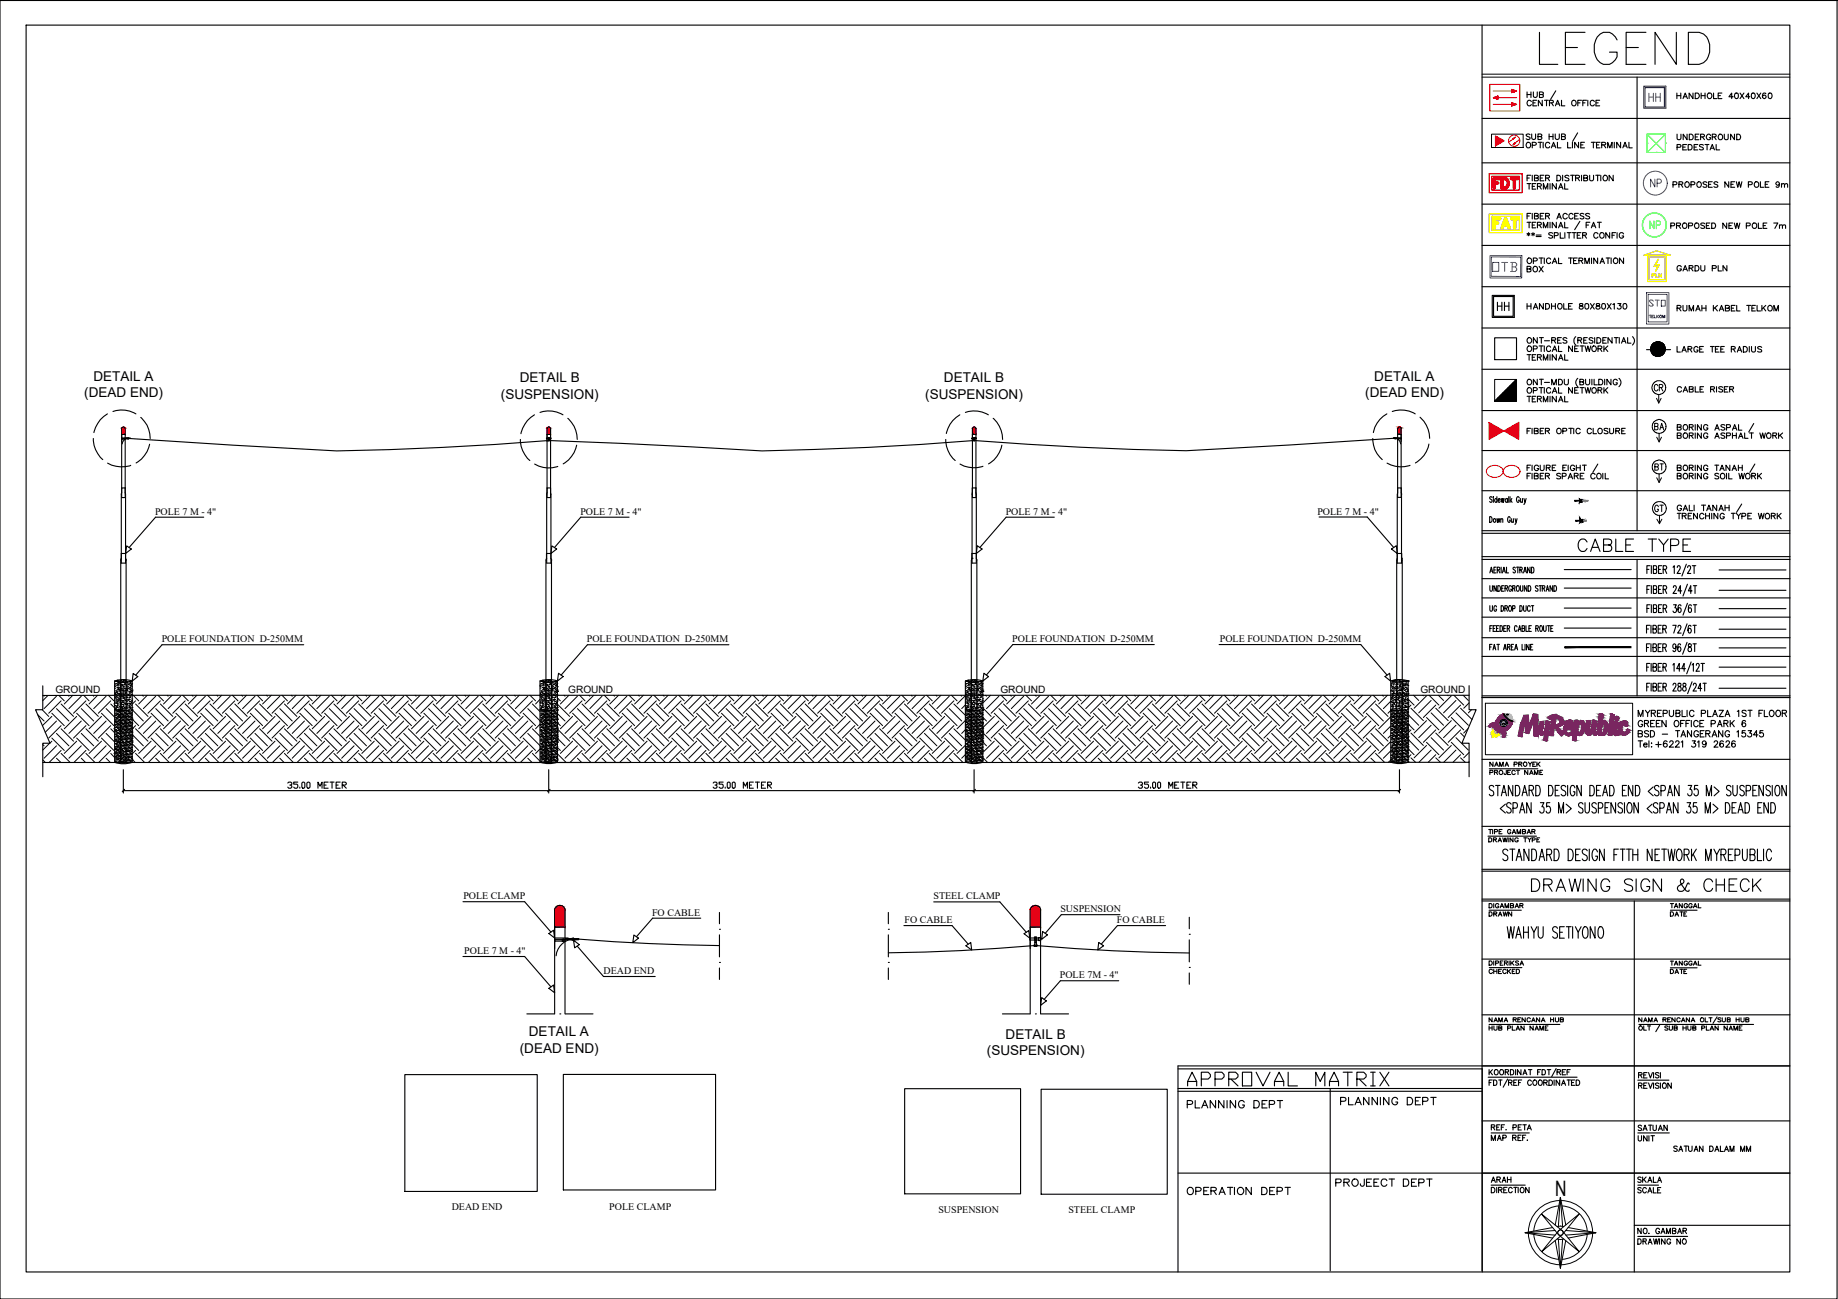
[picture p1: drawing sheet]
<svg xmlns="http://www.w3.org/2000/svg" width="420mm" height="297mm" viewBox="0 0 420 297" stroke-linecap="round" stroke-linejoin="round" font-family="sans-serif">
<defs><g id="words">
<text font-size="11.9" x="350.7" y="15.9">LEGEND</text>
<text font-size="6.6" x="270.2" y="249.4">APPROVAL MATRIX</text>
<g font-size="6.2">
<text x="359.5" y="127.4">CABLE TYPE</text>
<text x="348.9" y="205">DRAWING SIGN &amp; CHECK</text>
</g>
<text font-size="5.3" fill="#f00" x="340.4" y="44.1">FDT</text>
<text font-size="5.3" fill="#ffbf00" x="340.4" y="53.3">FAT</text>
<text font-size="5.3" x="341.1" y="72.3">HH</text>
<g font-size="4.9" fill="#00f">
<text x="375.7" y="24.3">HH</text>
<text x="376.1" y="44.1">NP</text>
<text x="340.1" y="63.1">OTB</text>
</g>
<text font-size="4.9" fill="#0f0" x="376.1" y="53.6">NP</text>
<g font-size="4.9">
<text x="270.2" y="254.7">PLANNING DEPT</text>
<text x="305.2" y="254">PLANNING DEPT</text>
<text x="270.2" y="274.5">OPERATION DEPT</text>
<text x="355.5" y="273.5">N</text>
</g>
<g font-size="4.4">
<text x="347.8" y="63.5">BOX</text>
<text x="376.8" y="90.7">CR</text>
<text x="377.1" y="99.5">BA</text>
<text x="377.1" y="108.7">BT</text>
<text x="377.1" y="118.2">GT</text>
<text x="304.1" y="272.3">PROJEECT DEPT</text>
<text x="339.7" y="271.6">ARAH</text>
</g>
<text font-size="4.4" fill="#00f" x="375.7" y="71.3">STO</text>
<g font-size="4">
<text x="382.1" y="63.1">GARDU PLN</text>
<text x="373.2" y="262.1">UNIT</text>
<text x="373.2" y="259.6">SATUAN</text>
</g>
<text font-size="3.5" fill="#ff7f00" x="376.4" y="64.6">PLN</text>
<g font-size="3.5">
<text x="339" y="210.6">DRAWN</text>
<text x="380.6" y="210.6">DATE</text>
</g>
<g font-size="3.1">
<text x="21.3" y="87">DETAIL A</text>
<text x="118.8" y="87.4">DETAIL B</text>
<text x="215.8" y="87.4">DETAIL B</text>
<text x="314.2" y="87">DETAIL A</text>
<text x="19.3" y="90.7">(DEAD END)</text>
<text x="114.5" y="91.2">(SUSPENSION)</text>
<text x="211.5" y="91.2">(SUSPENSION)</text>
<text x="312.1" y="90.7">(DEAD END)</text>
<text x="120.9" y="237">DETAIL A</text>
<text x="229.9" y="237.6">DETAIL B</text>
<text x="118.8" y="240.7">(DEAD END)</text>
<text x="225.6" y="241.3">(SUSPENSION)</text>
</g>
<text font-size="2.6" fill="#808080" x="360.9" y="120.3">6M</text>
<g font-size="2.3">
<text x="35.4" y="117.7">POLE 7 M - 4&quot;</text>
<text x="132.7" y="117.7">POLE 7 M - 4&quot;</text>
<text x="229.9" y="117.7">POLE 7 M - 4&quot;</text>
<text x="301.2" y="117.7">POLE 7 M - 4&quot;</text>
<text x="37" y="146.8">POLE FOUNDATION D-250MM</text>
<text x="134.2" y="146.8">POLE FOUNDATION D-250MM</text>
<text x="231.4" y="146.8">POLE FOUNDATION D-250MM</text>
<text x="278.8" y="146.8">POLE FOUNDATION D-250MM</text>
<text x="12.7" y="158.4">GROUND</text>
<text x="129.9" y="158.4">GROUND</text>
<text x="228.7" y="158.4">GROUND</text>
<text x="324.7" y="158.4">GROUND</text>
<text x="105.9" y="205.6">POLE CLAMP</text>
<text x="149.1" y="209.4">FO CABLE</text>
<text x="213.4" y="205.6">STEEL CLAMP</text>
<text x="242.4" y="208.6">SUSPENSION</text>
<text x="206.8" y="211.1">FO CABLE</text>
<text x="255.3" y="211.1">FO CABLE</text>
<text x="106.1" y="218.1">POLE 7 M - 4&quot;</text>
<text x="138" y="222.8">DEAD END</text>
<text x="242.3" y="223.7">POLE 7M - 4&quot;</text>
<text x="103.3" y="276.6">DEAD END</text>
<text x="139.3" y="276.6">POLE CLAMP</text>
<text x="214.5" y="277.4">SUSPENSION</text>
<text x="244.2" y="277.4">STEEL CLAMP</text>
</g>
</g></defs>
<!-- layer: 0 -->
<g fill="none" stroke="#000" stroke-width=".25">
<path d="M0 .1h419.9v296.9h-419.9zM6 5.7h403.2v285.2h-403.2zM338.8 5.7v284.9M374.2 17.6v103.8M338.8 27.1h70.4M338.8 37.2h70.4M349.1 21v1.3M349.1 21.6h.9M349.8 30.8l-.3-.2-.6 .2 .1 .3 .8 .4v.2l-.3 .2-.6-.2M350 21v1.3M350.1 23.2a.59 .59 0 0 0-1.1 .3 .59 .59 0 0 0 .8 .7l.3-.3M350.1 30.6v.9l.4 .4 .5-.2v-1.1"/>
<path d="M350.3 33.2h.6l.2-.1 .1-.3-.3-.3h-.6v1.3M350.4 23.5h.5M350.5 21l.1 1.1 .3 .2 .4-.2 .1-.2v-.9M351.3 22.9h-.9v1.3h.9M351.6 31.2h.7l.2-.3-.4-.3h-.5v1.3l.8-.1 .1-.3-.4-.3M351.6 32.5h.9M351.9 21.6h.8l.1-.4-.9-.2v1.3l.9-.1v-.5l-.3-.1M352.1 32.5v1.3M352.6 22.9v1.3l-.9-1.3v1.3M352.8 32.5v1.3M353.1 22.9h.8M353.5 22.9v1.3"/>
<path d="M354.1 30.6v1.3M354.1 31.2h.9M354.2 23.5l.8-.1v-.3l-.8-.2v1.3M354.2 32.8a.6 .6 0 0 0-.8 0 .6 .6 0 0 0-.1 .8 .6 .6 0 0 0 .8 .2l.1-.3M354.6 33.8l.5-1.3 .5 1.3M354.7 23.5l.4 .7M354.8 33.4h.7M355 30.6v1.3M355.5 30.6v.9l.4 .4 .5-.2v-1.1M355.6 24.2l.5-1.3 .5 1.3M355.6 20.8l-1.1 1.9M355.8 23.8h.6"/>
<path d="M356 32.5v1.3h.8M357 22.9v1.3h.7M357 31.2h.7l.1-.3-.3-.3h-.5v1.3l.8-.1v-.3l-.3-.3M358.4 32.5v1.3h.7M359.5 32.5v1.3M360.6 30.4l-1.1 1.9M360.7 23.5h.5M360.8 32.5v1.3l-.8-1.3v1.3M361.4 33.1h.5M361.5 22.9h-.8v1.3M361.8 23.5h.5M362.2 32.5h-.8v1.3h.8"/>
<path d="M362.7 22.9h-.9v1.3M363 22.9v1.3M363.8 32.5h.9M364.2 32.5v1.3M364.4 23.2a.53 .53 0 0 0-.7-.2 .53 .53 0 0 0-.2 .7 .48 .48 0 0 0 .4 .5 .48 .48 0 0 0 .5-.3M364.8 23.5h.5M365 33.1h.5M365.7 22.9h-.9v1.3h.9M365.8 32.5h-.8v1.3h.8M366.1 33.1h.8l.2-.3-.4-.3h-.6v1.3M366.6 33.1l.5 .7M367.5 33.8v-1.3l.5 1.3 .5-1.3v1.3"/>
<path d="M369 32.5v1.3M370.5 32.5v1.3l-.9-1.3v1.3M371 33.8l.5-1.3 .5 1.3M371.1 33.4h.7M372.4 32.5v1.3h.7M383.3 21.3v1.2M383.3 21.9h.9M383.4 30.7v1.1l.4 .1h.2l.3-.3v-.9M383.4 33.7l.7-.1 .2-.3-.2-.2-.7-.1v1.3M384.2 21.3v1.2M384.7 33.6h.5M384.7 22.5l.5-1.2 .5 1.2"/>
<path d="M384.9 22.1h.6M385.5 33h-.8v1.3h.8M385.7 30.7v1.2l-.9-1.2v1.2M385.9 33h.5a.65 .65 0 0 1 .4 .7 .65 .65 0 0 1-.4 .6h-.5zM386.2 30.7h.4a.68 .68 0 0 1 .5 .6 .68 .68 0 0 1-.5 .6h-.4zM387 21.3v1.2l-.9-1.2v1.2M387.3 33.6h.5M387.5 21.3h.5a.66 .66 0 0 1 .5 .6 .66 .66 0 0 1-.5 .6h-.5zM387.5 31.3h.5M388.1 33h-.8v1.3h.8M388.4 30.7h-.9v1.2h.9M388.7 31.3l.8-.1 .1-.3-.3-.2h-.6v1.2"/>
<path d="M388.9 21.9h.9M388.9 21.3v1.2M389.2 31.3l.4 .6M389.4 33.2l-.4-.2-.5 .2v.3l.9 .4v.2l-.4 .2-.5-.2M389.8 33h.9M389.8 21.3v1.2M390.2 33v1.3M390.4 21.4a.58 .58 0 0 1 .8 .1 .58 .58 0 0 1 0 .8 .58 .58 0 0 1-.8 0l-.1-.3zM390.9 34.3l.5-1.3 .5 1.3M391 31a.57 .57 0 0 0-.9-.1 .57 .57 0 0 0 .1 .9l.3 .1h.4l.1-.4h-.3M391.1 33.9h.7M391.4 31.3l.9-.1v-.4l-.9-.1v1.2"/>
<path d="M391.7 21.3v1.2h.8M391.9 31.3l.4 .6M392.3 33v1.3h.8M392.8 21.9h.5M393.6 21.3h-.8v1.2h.8M394.2 30.7v.9l.3 .3 .5-.1 .1-1.1M396.2 22.1h-1l.7-.8v1.2M396.5 30.7v1.2l-.9-1.2v1.2M396.7 21.3h.3a.68 .68 0 0 1 .4 .7 .68 .68 0 0 1-.5 .5l-.4-.5zM397 30.7a.71 .71 0 0 1 .8 .3 .71 .71 0 0 1 0 .8l-.8 .1zM397.8 21.3l.9 1.2M398.7 21.3l-.9 1.2"/>
<path d="M400 22.1h-.9l.6-.8v1.2M400.5 21.3a.59 .59 0 0 1 .7 .6 .59 .59 0 0 1-.7 .6l-.2-.5zM401.6 21.3l.9 1.2M402.5 21.3l-.9 1.2M403.6 21.4v-.1a.58 .58 0 0 0-.7 .5 .58 .58 0 0 0 .6 .7 .4 .4 0 0 0 0-.7 .4 .4 0 0 0-.6 .3M404.4 21.3a.59 .59 0 0 1 .7 .6 .59 .59 0 0 1-.7 .6l-.2-.5zM338.8 56.1h70.4M338.8 46.7h70.4M349.1 50.8h.9M349.1 53.4l.6 .3M349.1 42h.9M349.7 53.4l-.6 .3"/>
<path d="M349.9 48.8h-.8v1.3M349.9 40.1h-.8v1.2M350.1 53.4l.7 .3M350.3 40.1v1.2M350.3 48.8v1.3M350.3 51.5h.5M350.3 42.6h.5M350.4 53.2v.7M350.8 49.4l.7-.1 .2-.2-.4-.3h-.5v1.3l.8-.2 .1-.3-.4-.2M350.8 40.7l.8-.1 .1-.3-.4-.2h-.5v1.2h.7l.2-.4-.4-.2M350.8 53.4l-.7 .3M351.1 50.8h-.8v1.3h.8"/>
<path d="M351.1 42h-.8v1.3h.8M351.2 53.7h1.1M351.2 54.1h1.1M351.5 51.5l.8-.2v-.3l-.8-.2v1.3M351.5 42.6l.8-.1v-.4l-.8-.1v1.3M351.9 51.5l.4 .6M351.9 42.6l.4 .7M352.1 49.4h.5M352.1 40.7h.5M352.8 52.1v-1.3l.5 1.3 .5-1.3v1.3M352.8 43.3v-1.3l.5 1.3 .5-1.3v1.3M352.9 48.8h-.8v1.3h.8"/>
<path d="M352.9 40.1h-.8v1.2h.8M353.3 49.4l.8-.1 .1-.4-.9-.1v1.3M353.3 40.7l.9-.1v-.4l-.9-.1v1.2M353.8 49.4l.4 .7M353.8 40.7l.4 .6M354.3 42v1.3M354.3 50.8v1.3M354.9 53.4l-.3-.2-.6 .2 .1 .2 .8 .5v.2l-.3 .2-.6-.2M355 59.8h.7M355.3 53.9l.9-.2v-.4l-.9-.1v1.3M355.8 50.8v1.3l-1-1.3v1.3M355.8 42v1.3l-1-1.3v1.3"/>
<path d="M355.9 50.1l.5-1.3 .5 1.3M355.9 40.1a.71 .71 0 0 1 .8 .3 .71 .71 0 0 1 0 .8l-.8 .1zM356.1 49.6h.6M356.3 59v1.3h.7M356.3 52.1l.5-1.3 .5 1.3M356.3 43.3l.5-1.3 .5 1.3M356.4 51.7h.7M356.4 42.8h.7M356.7 53.2v1.3h.7M357.2 40.1v1.2M357.7 50.8v1.3h.7M357.7 42v1.3h.7"/>
<path d="M357.7 53.2v1.3M358.3 49.1a.51 .51 0 0 0-.6-.3 .51 .51 0 0 0-.4 .5v.3a.51 .51 0 0 0 .4 .5 .51 .51 0 0 0 .6-.3M358.3 53.2h.9M358.6 59h.9M358.6 40.3l-.3-.2-.6 .2 .2 .3 .6 .2 .1 .2-.1 .3h-.4l-.4-.1M358.7 53.2v1.3M359 59v1.3M359 40.1h.9M359.4 53.2h.9M359.5 40.1v1.2M359.6 49.1a.48 .48 0 0 0-.6-.3 .48 .48 0 0 0-.4 .5v.3a.48 .48 0 0 0 .4 .5 .48 .48 0 0 0 .6-.3M359.7 59.6h.5"/>
<path d="M359.8 53.2v1.3M360 49.4h.5M360.2 40.7l.8-.1v-.4l-.8-.1v1.2M360.6 59h-.9v1.3h.9M360.6 53.8h.5M360.6 40.7l.5 .6M360.8 48.8h-.8v1.3h.8M360.9 59.6l.8-.1 .1-.4-.9-.1v1.3M361.1 50.6l-1.1 1.9M361.4 53.2h-.8v1.3h.8M361.4 59.6l.4 .7M361.5 40.1v1.2"/>
<path d="M361.8 53.8l.7-.1 .2-.2-.2-.3h-.7v1.3M362 40.7l.8-.1 .1-.3-.3-.2h-.6v1.2h.8l.1-.4-.3-.2M362.1 49l-.3-.2-.6 .2 .1 .3 .8 .4v.2l-.3 .2-.6-.2M362.2 53.8l.5 .7M362.6 51.5h.5M363.4 49l-.3-.2-.6 .2 .1 .3 .8 .4v.2l-.3 .2-.6-.2M363.4 40.1v1.1l.4 .1h.3l.2-.3v-.9M363.4 50.8h-.8v1.3M363.8 52.1l.5-1.3 .5 1.3M363.8 59v1.3M363.9 51.7h.7M364.8 40.1h.9"/>
<path d="M365.2 50.8h.9M365.2 59v1.3l-.9-1.3v1.3M365.2 40.1v1.2M365.3 53.5a.56 .56 0 0 0-.8-.1 .56 .56 0 0 0 0 .8 .56 .56 0 0 0 .8 0M365.6 50.8v1.3M365.9 59.8h.7M365.9 40.1v1.2M367.2 59h.8M367.6 59v1.3M368 53.2v1.3l-.9-1.3v1.3M368.3 59v1.3M368.5 53.8h.5"/>
<path d="M368.8 40.1v1.2l-1-1.2v1.2M369.3 53.2h-.8v1.3M369.7 53.2v1.3M371.1 59v1.3l-.9-1.3v1.3M371.1 53.5a.54 .54 0 0 0-.7-.3 .54 .54 0 0 0-.2 .8 .49 .49 0 0 0 .4 .5 .49 .49 0 0 0 .5-.5h-.3M381.9 51.6h.8l.1-.4-.1-.2h-.8v1.2M382.4 42.2l.9-.1v-.4l-.9-.1v1.2M383.2 51.6l.8-.1 .2-.3-.2-.2h-.8v1.2M383.7 51.6l.5 .6M383.8 42.1h.8v-.4l-.8-.1v1.2M384.3 42.1l.4 .7M386 51.6h.8l.1-.4-.1-.2h-.8v1.2"/>
<path d="M386.5 42.2l.9-.1v-.4l-.9-.1v1.2M389.7 51.2l-.4-.2-.5 .2v.2l.8 .4v.4h-.5l-.3-.1M390.1 51.6h.5M390.2 41.8l-.3-.2h-.5l-.1 .2 .1 .3 .7 .2 .1 .4-.3 .1-.6-.1M390.6 42.1h.5M390.9 51h-.8v1.2h.8M391.3 51h.4a.63 .63 0 0 1 .5 .6 .63 .63 0 0 1-.5 .6h-.4zM391.4 41.6h-.8v1.2h.8M392.7 41.8l-.3-.2-.6 .2 .1 .3 .7 .3v.4l-.8-.1M394.7 51v1.2l-.9-1.2v1.2M395.2 41.6v1.2l-.9-1.2v1.2M395.2 51.6h.5"/>
<path d="M395.7 42.1h.5M396.1 51h-.9v1.2h.9M396.5 51l.3 1.2 .3-1.2 .3 1.2 .3-1.2M396.5 41.6h-.8v1.2h.8M396.9 41.6l.4 1.2 .3-1.2 .3 1.2 .3-1.2M399.2 51.6h.8v-.5l-.8-.1v1.2M399.7 42.2l.8-.1v-.4l-.8-.1v1.2M402 51v1.2h.7M402.4 41.6v1.2h.8M403.1 51.6h.5M403.5 42.1h.5M403.9 51h-.8v1.2h.8"/>
<path d="M404.4 41.6h-.9v1.2h.9M405.5 51h.9l-.7 1.2M406.8 42a.43 .43 0 0 1-.5 .4 .43 .43 0 0 1-.3-.6 .43 .43 0 0 1 .7 0l.1 .2a.64 .64 0 0 1-.5 .8l-.3-.1M406.8 51.6l.3-.2 .3 .1 .1 .7M406.8 51.4v.8M407.2 42.2l.3-.2 .4 .1v.7M407.2 42v.8M407.5 51.6l.3-.2 .3 .1 .1 .7M407.9 42.2l.4-.2 .3 .1v.7M338.8 75h70.4M338.8 65.6h70.4M341.7 77.2h5v5h-5z"/>
<path d="M349.1 69.4v1.3M349.1 70h.9M350 69.4v1.3M350.5 79.8l.8-.1 .1-.3-.3-.3h-.6v1.3M350.5 70.7l.5-1.3 .5 1.3M350.7 70.3h.6M351.4 77.2v1.3l-.9-1.3v1.3M351.8 79.1h1M351.9 77.2h.9M352.3 79.1v1.3M352.3 77.2v1.3M352.8 69.4v1.3l-.9-1.3v1.3"/>
<path d="M353 79.1v1.3M353.1 77.9h1.1M353.3 69.4h.5a.68 .68 0 0 1 .4 .6 .68 .68 0 0 1-.4 .7h-.5zM354.5 79.4a.53 .53 0 0 0-.8-.2 .53 .53 0 0 0-.2 .7 .48 .48 0 0 0 .4 .5 .48 .48 0 0 0 .6-.3M354.7 70h.9M354.7 69.4v1.3M354.7 77.8h.8l.1-.3-.3-.3h-.6v1.3M354.8 60.3l.6-1.3 .5 1.3M355 80h.7M355.2 77.8l.4 .7M355.6 69.4v1.3M356.1 77.8h.5"/>
<path d="M356.3 79.1v1.3h.7M356.3 69.5a.6 .6 0 0 1 .8 .5 .6 .6 0 0 1-.8 .6l-.2-.4zM356.9 77.2h-.8v1.3h.8M357.5 69.4v1.3h.8M358.2 77.4l-.3-.2-.5 .1-.1 .3 .8 .3 .1 .4-.3 .2-.6-.2M358.6 70h.5M359.4 69.4h-.8v1.3h.8M359.5 79.1v1.3l-.9-1.3v1.3M360 79.7h.5M360.2 77a1.27 1.27 0 0 0 0 1.9M360.7 77.8l.8-.1v-.4l-.8-.1v1.3M360.8 79.1h-.8v1.3h.8"/>
<path d="M361.1 69.5v.3l.6 .2 .2 .3a.44 .44 0 0 1-.4 .4 .44 .44 0 0 1-.5-.4l.8-.6v-.2zM361.1 77.8l.5 .7M361.2 79.1h.9M361.7 79.1v1.3M362 77.8h.5M362.3 60.3v-1.3l.5 1.3 .5-1.3v1.3M362.3 79.1l.4 1.3 .3-1.3 .3 1.3 .3-1.3M362.5 69.5a.59 .59 0 0 1 .7 .5 .59 .59 0 0 1-.7 .6l-.2-.5zM362.8 77.2h-.8v1.3h.8M363.6 69.4l.8 1.3M364.2 77.4l-.4-.2-.4 .1-.1 .3 .7 .3 .2 .4-.4 .2-.5-.2M364.4 69.4l-.8 1.3"/>
<path d="M364.5 77.2v1.3M365 69.5v.3l.5 .2 .3 .3a.47 .47 0 0 1-.5 .4 .47 .47 0 0 1-.5-.4l.9-.6-.1-.2zM365 77.2h.5a.66 .66 0 0 1 .4 .6 .66 .66 0 0 1-.4 .7h-.5zM365.3 79.7l.8-.1v-.4l-.8-.1v1.3M365.8 60.3l.5-1.3 .5 1.3M365.8 79.7l.4 .7M366.3 69.5a.59 .59 0 0 1 .7 .5 .59 .59 0 0 1-.7 .6l-.2-.5zM366.4 77.8h.5M366.6 79.1v1.3M366.9 79.7l.6 .7M367.2 77.2h-.8v1.3h.8M367.4 69.4l.9 1.3"/>
<path d="M367.5 79.1l-.9 .9M368.3 69.4l-.9 1.3M368.5 77.2v1.3l-.9-1.3v1.3M368.7 69.6l.3-.2v1.3M369 77.2h.9M369.4 77.2v1.3M369.8 69.4h.7l-.3 .5a.4 .4 0 0 1 .4 .4 .4 .4 0 0 1-.4 .4l-.5-.3M370.2 77.2v1.3M370.7 78.5l.5-1.3 .5 1.3M370.9 78h.6M371.2 69.5a.59 .59 0 0 1 .7 .5 .59 .59 0 0 1-.7 .6l-.2-.5zM372.1 77.2v1.3h.7"/>
<path d="M373.2 77a1.19 1.19 0 0 1 0 1.9M376.4 80h5.5M383.4 70.5l.8-.2v-.3l-.8-.2v1.3M383.4 79.2v1.3h.7M383.8 70.5l.5 .6M384.7 69.8l.1 1.1 .3 .2h.3l.2-.3v-1M385.9 79.8h.7l.2-.3-.4-.3h-.5v1.3M386.1 71.1v-1.3l.5 1.3 .5-1.3v1.3M386.3 79.8l.5 .7M387.6 71.1l.6-1.3 .5 1.3M387.9 70.7h.6M388.2 79.5a.53 .53 0 0 0-.8-.2 .53 .53 0 0 0-.2 .7 .47 .47 0 0 0 .5 .5 .47 .47 0 0 0 .5-.5h-.3"/>
<path d="M388.5 79.8h.5M389 69.8v1.3M389 70.5h1M389.4 79.2h-.9v1.3h.9M390 69.8v1.3M391 79.2h.9M391.4 79.2v1.3M391.7 69.8v1.3M392 70.4l.6 .7M392.1 79.8h.5M392.6 69.8l-.9 .9M393 79.2h-.9v1.3h.9"/>
<path d="M393 71.1l.5-1.3 .5 1.3M393.2 70.7h.7M393.4 79.8h.5M394.2 79.2h-.8v1.3h.8M394.4 70.5l.9-.2 .1-.2-.4-.3h-.6v1.3h.8l.2-.4-.4-.2M395.8 79.8l.8-.1v-.3l-.8-.2v1.3M395.8 70.5h.5M396.2 79.8l.5 .7M396.6 69.8h-.8v1.3h.8M397 69.8v1.3h.8M398.5 79.2h.5a.68 .68 0 0 1 .4 .7 .68 .68 0 0 1-.4 .6h-.5zM399.3 69.8h.9"/>
<path d="M399.8 69.8v1.3M399.9 79.2v1.3M400.4 79.2v1l.4 .3 .4-.2 .1-1.1M400.5 70.5h.5M401.3 69.8h-.8v1.3h.8M401.7 69.8v1.3h.8M402.7 79.4l-.3-.2-.6 .2 .1 .3 .7 .3 .1 .2-.1 .3h-.5l-.3-.2M402.8 69.8v1.3M403.1 70.4l.5 .7M403.6 69.8l-.8 .9M405.5 71.1v-1.3l.5 1.3 .5-1.3v1.3M24.6 94.6a6.8 6.8 0 0 0-3.1 4.3"/>
<path d="M25.8 94.1a6.2 6.2 0 0 1 5.3 .5M27.8 98v15.8h.8v-15.8M27.8 99.3h.8M27.8 98l.4-.4 .4 .4M28.2 99.3h-.4v1.7M32.2 95.4a6.1 6.1 0 0 1 2.1 4.9M122.2 94.9a6.7 6.7 0 0 0-3.1 4.3M123.4 94.3a6.2 6.2 0 0 1 5.3 .6M125.1 99.3h.8M125.1 98v15.8h.8v-15.8M125.1 98l.4-.4 .3 .4M125.4 99.3h-.3v1.7"/>
<path d="M129.8 95.7a6.3 6.3 0 0 1 2.2 4.8M219.4 94.9a6.4 6.4 0 0 0-3.1 4.2M220.7 94.3a6.2 6.2 0 0 1 5.2 .6M222.3 99.3h.8M222.3 98v15.8h.8v-15.8M222.3 98l.4-.4 .4 .4M222.7 99.3h-.4v1.7M227 95.7a6.5 6.5 0 0 1 2.2 4.8M317 94.6a6.2 6.2 0 0 0-3.1 4.3M318.3 94.1a6.2 6.2 0 0 1 5.2 .5M319.5 99.3h.8M319.5 98v15.7h.8v-15.7"/>
<path d="M319.5 98l.4-.4 .4 .4M319.9 99.3h.4v1.7M324.6 95.4a6.5 6.5 0 0 1 2.2 4.8M338.8 84.4h70.4M338.8 93.9h70.4M349.1 98.5h.5M349.1 81.1h.9M349.1 90.6h.9M349.5 81.1v1.3M349.5 90.6v1.3M349.9 97.9h-.8v1.3M350.2 97.9v1.3"/>
<path d="M350.3 81.7h.5M350.3 91.2h.5M350.5 89.3l.8-.1 .1-.3-.3-.3h-.6v1.3M350.7 98.5h.6l.3-.1v-.2l-.3-.3h-.6v1.3l.9-.1v-.4l-.3-.2M351.1 81.1h-.8v1.3h.8M351.1 90.6h-.8v1.3h.8M351.4 86.7v1.3l-.9-1.3v1.3M351.5 81.7l.7-.1 .1-.4-.8-.1v1.3M351.5 91.2h.7l.1-.4-.3-.2h-.5v1.3M351.8 88.6h1M351.9 81.7l.4 .7M351.9 91.2l.4 .7"/>
<path d="M351.9 86.7h.9M352.1 98.5h.5M352.3 88.6v1.3M352.3 86.7v1.3M352.8 82.4v-1.3l.5 1.3 .5-1.3v1.3M352.8 91.9v-1.3l.5 1.3 .5-1.3v1.3M352.9 97.9h-.8v1.3h.8M353 88.6v1.3M353.1 87.4h1.1M353.3 98.5h.8l.1-.3-.1-.2-.8-.1v1.3M353.7 98.5l.5 .7M354.3 81.1v1.3"/>
<path d="M354.3 90.6v1.3M354.5 88.9a.53 .53 0 0 0-.8-.2 .53 .53 0 0 0-.2 .7 .48 .48 0 0 0 .4 .5 .48 .48 0 0 0 .6-.3M354.7 88v-1.3l.5 1.3 .6-1.3v1.3M354.8 80.4l.6-1.3 .5 1.3M354.8 89.9l.6-1.3 .5 1.3M355 89.5h.7M355.8 81.1v1.3l-1-1.3v1.3M355.8 90.6v1.3l-1-1.3v1.3M356.3 82.4l.5-1.3 .5 1.3M356.3 88.6v1.3h.7M356.3 91.9l.5-1.3 .5 1.3M356.3 86.7h.4a.66 .66 0 0 1 .5 .7 .66 .66 0 0 1-.5 .6h-.4z"/>
<path d="M356.4 81.9h.7M356.4 91.5h.7M357.3 98.6l.7-.1 .1-.4-.8-.2v1.3M357.6 86.7v.9l.4 .4 .4-.2 .1-1.1M357.7 81.1v1.3h.7M357.7 90.6v1.3h.7M358.6 97.9h.9M359.1 97.9v1.3M359.5 88.6v1.3l-.9-1.3v1.3M359.7 97.9v1.3M360 89.2h.5M360.7 86.5a1.19 1.19 0 0 0 0 1.9"/>
<path d="M360.8 88.6h-.8v1.3h.8M361.1 87.3h.8l.1-.3-.3-.3h-.6v1.3h.8l.1-.4-.3-.3M361.2 88.6h.9M361.2 98.2a.55 .55 0 0 0-.8 0 .55 .55 0 0 0 0 .8 .55 .55 0 0 0 .8-.1M361.7 88.6v1.3M362.3 88.6l.4 1.3 .3-1.3 .3 1.3 .3-1.3M362.5 86.7v.9l.3 .4 .5-.2 .1-1.1M363.8 98.2a.48 .48 0 0 0-.6-.3 .48 .48 0 0 0-.4 .5 .54 .54 0 0 0 .2 .7 .54 .54 0 0 0 .7-.1l.1-.1M363.9 86.7v1.3M364.2 97.9v1.3h.8M364.4 86.7v1.3h.8M365.3 89.2l.8-.1v-.3l-.8-.2v1.3"/>
<path d="M365.5 86.7h.4a.66 .66 0 0 1 .5 .7 .66 .66 0 0 1-.5 .6h-.4zM365.8 89.2l.4 .7M366.6 88.6v1.3M366.8 86.7v1.3M366.9 89.2l.6 .7M367.5 88.6l-.9 .9M367.6 98.1l-.8-.1-.1 .4 .8 .3 .1 .3-.4 .2-.5-.2M368 97.9v1.1l.3 .2 .3-.1 .3-.3v-.9M368.3 86.7v1.3l-1-1.3v1.3M369.4 98.5h.6l.2-.1v-.2l-.2-.3h-.6v1.3M369.7 87a.53 .53 0 0 0-.7-.2 .53 .53 0 0 0-.2 .7 .47 .47 0 0 0 .4 .5 .47 .47 0 0 0 .5-.5h-.3M369.8 98.5l.4 .7"/>
<path d="M370.1 86.5a1.19 1.19 0 0 1 0 1.9M370.7 98.5h.5M371.5 97.9h-.8v1.3h.8M383.4 97.7l.8-.1 .1-.4-.9-.1v1.3l.9-.2v-.4l-.3-.1M383.4 99.6l.9-.1v-.4l-.9-.1v1.2l.9-.1v-.4l-.3-.1M384.4 88.7a.55 .55 0 0 0-.8-.1 .55 .55 0 0 0 0 .8 .55 .55 0 0 0 .8 0M384.5 80.5l.5-1.3 .5 1.3M384.6 80.1h.7M384.8 89.6l.5-1.2 .5 1.2M384.9 89.2h.7M386.2 89l.8-.1v-.4l-.8-.1v1.2h.8l.1-.4-.3-.2M386.2 97.7l.7-.1 .1-.4-.8-.1v1.3"/>
<path d="M386.2 99.6l.8-.1v-.4l-.8-.1v1.2M386.6 97.7l.5 .7M386.6 99.6l.5 .6M387.5 88.4v1.2h.8M387.5 97.1v1.3M387.5 99v1.2M388.6 89h.5M388.9 97.1v1.3l-.9-1.3v1.3M388.9 99v1.2l-.9-1.2v1.2M389.4 88.4h-.8v1.2h.8M390.4 97.4a.56 .56 0 0 0-.8-.1 .56 .56 0 0 0 0 .8 .56 .56 0 0 0 .8 0v-.2h-.3M390.4 99.3a.55 .55 0 0 0-.8-.1 .55 .55 0 0 0 0 .8 .55 .55 0 0 0 .8-.1v-.1h-.3"/>
<path d="M391 89l.9-.1v-.4l-.9-.1v1.2M391.5 89l.4 .6M392 98.4l.5-1.3 .5 1.3M392.2 97.9h.6M392.2 99.8h.6M392.4 88.4v1.2M393.8 88.6l-.3-.2-.6 .2 .1 .3 .7 .3v.4l-.8-.1M394.2 89h.5M394.3 97.3l-.3-.2-.6 .2v.2l.9 .5v.2l-.3 .2-.6-.2M394.3 99.2l-.8-.2-.1 .4 .8 .3 .1 .4-.3 .1-.6-.1M394.7 97.8l.8-.2v-.4l-.8-.1v1.3M394.7 99.6h.7l.1-.5-.8-.1v1.2"/>
<path d="M395 88.4h-.8v1.2h.8M395.4 89l.8-.1v-.4l-.8-.1v1.2M395.9 89l.4 .6M396 98.4l.5-1.3 .5 1.3M396 99v1.2M396 99.6h.9M396.2 97.9h.6M396.9 99v1.2M397.1 80.5l.5-1.3 .5 1.3M397.3 80.1h.7M397.4 97.1v1.3h.8M397.6 99.8h.7"/>
<path d="M398.8 99v1.2h.8M399.9 99h.9M400.4 99v1.2M400.9 96.8l-1.1 2M402.3 99l.3 1.2 .3-1.2 .4 1.2 .3-1.2M405.3 99.6l.7-.1 .1-.3-.1-.2h-.7v1.2M405.7 99.6l.4 .6M406.6 99v1.2M406.9 99.5l.6 .7M407.5 99l-.9 .8M21.3 100.3a6.4 6.4 0 0 0 2.2 4.8M24.6 105.9a6.5 6.5 0 0 0 5.3 .5"/>
<path d="M27.8 100.1h1.1v.2h-1.1M28.6 111.6h-.8l-.1 1.5v15.7h1l-.1-16.1M28.7 100.2h.1M28.8 100.3h.4M29.2 100.2h-.4h.4v.1M29.2 100.2h.1M29.2 100.3h.1M29.3 100.2h.1M29.3 100.3h.1M29.6 100.3l47.4 2.8a769 769 0 0 0 48.3-2.4M34.2 101.6a6.6 6.6 0 0 1-3.1 4.3M46.6 118.3h-11l-6.1 6.9"/>
<path d="M119 100.5a6.4 6.4 0 0 0 2.1 4.8M122.2 106.1a6.3 6.3 0 0 0 5.3 .6M125.3 100.7h.3zM125.3 100.7h.3M125.3 100.7l.2 .1M125.4 100.1h.1v.4h-.1zM125.4 100.7h-.1M125.4 100.5l-.1 .2M125.5 100.1l-.1 .3M125.5 100.5l.1 .2M125.5 100.7v.1M125.6 100.7l16.2 .7 32.4 1.7a769 769 0 0 0 48.4-2.4"/>
<path d="M125.9 111.6h-.8l-.1 1.5v15.7h.9v-16.1M131.8 101.8a6.6 6.6 0 0 1-3.1 4.3M143.8 118.3h-11l-6.1 6.9M216.2 100.5a6.4 6.4 0 0 0 2.2 4.8M219.5 106.1a6.4 6.4 0 0 0 5.2 .5M222.6 100.1h.2v.4h-.2zM222.6 100.7h.2zM222.6 100.7l.2 .1M222.6 100.7h.1M222.6 100.5v.2M222.7 100.4v-.3v.3M222.7 100.5l.1 .2h-.2"/>
<path d="M222.8 100.7v.1M223.1 112.7l.1 16.1h-1v-15.9M223.1 111.6h-.9v1.3M229 101.8a6.3 6.3 0 0 1-3 4.3M241 118.3h-11l-6 6.9M301.5 118.2h11l6.1 7M313.8 100.3a6 6 0 0 0 2.2 4.8M317.1 105.9a6.4 6.4 0 0 0 5.2 .5M318.5 100.2l-47.4 2.9a814 814 0 0 1-48.3-2.4M318.9 100.2h.1M318.9 100.3h.1M318.9 100.2h.4"/>
<path d="M318.9 100.1v.2M319.3 100.3h-.4M319.3 100.2h.2zM319.4 113.1v15.7h1v-15.7M319.5 112.9l-.1 .1M319.5 111.6h.8l.1 1.3M319.5 112.7l-.1 .2M320.3 100.1h-1v.2h1M320.4 112.9v.1M326.6 101.5a6.2 6.2 0 0 1-3 4.4M338.8 103h70.4M338.8 112.2h70.4"/>
<path d="M340.5 118.1a.66 .66 0 0 1 .6 .7 .66 .66 0 0 1-.6 .7zM341.1 113.8a.28 .28 0 0 0-.5-.2 .28 .28 0 0 0 .1 .5l.2 .1a.31 .31 0 0 1 .1 .5 .31 .31 0 0 1-.5 0M341.4 113.6v.1zM341.4 114v.9M342.2 118.6l.1 .9 .2-.9 .1 .9 .2-.9M342.2 114.2l-.1-.1a.42 .42 0 0 0-.5 .3 .42 .42 0 0 0 .3 .5l.3-.2M342.2 113.6v1.3M342.4 114.4h.5v-.3a.42 .42 0 0 0-.5 .3 .42 .42 0 0 0 .2 .5l.3-.2M343.1 118.8l.2-.2h.2v.9M343.1 118.6v.9M343.2 114l.2 .9 .1-.9 .2 .9 .1-.9M344.6 114.2l-.1-.1a.42 .42 0 0 0-.5 .3 .42 .42 0 0 0 .3 .5l.3-.2"/>
<path d="M344.6 114v.9M344.9 113.6v1.3M345.2 113.6v1.3M345.2 118.5l-.1-.4a.71 .71 0 0 0-.5 .7 .71 .71 0 0 0 .5 .7l.1-.3v-.3h-.1M345.4 114.4l.3 .5M345.5 118.6v.8l.2 .1 .2-.3M345.6 114l-.4 .6M345.9 118.6v.9M346.3 118.6l.3 .9 .2-.9M346.6 119.5l-.1 .3-.2 .1M347.3 113.9l-.2-.3a.71 .71 0 0 0-.4 .6 .71 .71 0 0 0 .4 .7l.2-.4v-.1h-.2M347.6 114v.8l.2 .1 .2-.3"/>
<path d="M348 114v.9M348.4 114l.2 .9 .3-.9M348.6 114.9l-.1 .4h-.2M349.1 107h.5M349.1 108.8h.5M349.9 106.4h-.8v1.2M349.9 108.2h-.8v1.3M350.2 106.4v1.2M350.2 108.2v1.3M350.7 108.8l.9-.1v-.3l-.9-.2v1.3l.9-.1v-.4l-.3-.2M351.7 106.7a.55 .55 0 0 0-.8-.1 .55 .55 0 0 0 0 .8 .55 .55 0 0 0 .8-.1v-.2h-.3M352.1 106.4v1l.4 .2h.3l.2-.3v-.9"/>
<path d="M352.1 108.8h.5M352.9 108.2h-.8v1.3h.8M353.3 108.8h.8l.1-.3-.3-.3h-.6v1.3M353.5 107h.6l.2-.2 .1-.2-.3-.2h-.6v1.2M353.7 108.8l.5 .7M353.9 107l.5 .6M354.8 107h.5M355.6 106.4h-.8v1.2h.8M356.7 108.4l-.3-.2-.5 .2 .1 .3 .7 .4v.2l-.3 .2-.5-.2M357.1 108.9l.9-.1v-.4l-.9-.2v1.3M357.3 107h.5M358.1 106.4h-.8v1.2h.8"/>
<path d="M358.5 109.5l.5-1.3 .5 1.3M358.5 106.4v1.2M358.7 109.1h.6M359.9 108.8l.8-.1v-.3l-.8-.2v1.3M360 106.7a.55 .55 0 0 0-.9-.1 .55 .55 0 0 0 0 .8 .55 .55 0 0 0 .9-.1v-.2h-.4M360.3 107h.9M360.3 106.4v1.2M360.3 108.8l.5 .7M361.2 106.4v1.2M361.2 108.8h.5M361.7 106.4h.9M362.1 108.2h-.9v1.3h.9"/>
<path d="M362.2 106.4v1.2M364.6 108.5a.6 .6 0 0 0-.8 0 .6 .6 0 0 0-.1 .7 .6 .6 0 0 0 .7 .3l.2-.3M365.3 106.1l-1.2 1.9M366.4 108.2v1.3M366.9 108.2v1.3h.8M383.4 107l.8-.1 .1-.3-.1-.2h-.8v1.2l.9-.1v-.4l-.3-.1M383.4 108.8l.9-.1v-.3l-.9-.2v1.3l.9-.1v-.4l-.3-.2M383.4 117.4h.9M383.8 117.4v1.2M384.4 115.8a.56 .56 0 0 0-.8-.1 .56 .56 0 0 0-.1 .8 .56 .56 0 0 0 .8 .1l.1-.3h-.4M384.6 118l.8-.1v-.4l-.8-.1v1.2M384.8 116.8l.5-1.3 .5 1.3"/>
<path d="M384.9 116.4h.7M385 118l.4 .6M385.9 118h.5M386.2 107l.7-.1 .2-.3-.2-.2h-.7v1.2M386.2 108.8l.8-.1v-.3l-.8-.2v1.3M386.2 115.5v1.3h.7M386.6 107l.5 .6M386.6 108.8l.5 .7M386.7 117.4h-.8v1.2h.8M387.3 115.5v1.3M387.5 106.4v1.2M387.5 108.2v1.3"/>
<path d="M388 117.4v1.2l-.9-1.2v1.2M388.9 106.4v1.2l-.9-1.2v1.2M388.9 108.2v1.3l-.9-1.3v1.3M389 115.5h.9M389.4 115.5v1.3M389.5 117.7a.6 .6 0 0 0-.8-.1 .6 .6 0 0 0-.2 .8 .6 .6 0 0 0 .8 .2l.2-.3M389.9 118h.9M389.9 117.4v1.2M390.1 116.8l.6-1.3 .5 1.3M390.3 116.4h.6M390.4 106.7a.55 .55 0 0 0-.8-.1 .55 .55 0 0 0 0 .8 .55 .55 0 0 0 .8-.1v-.2h-.3M390.4 108.5a.55 .55 0 0 0-.8 0 .55 .55 0 0 0 0 .8 .55 .55 0 0 0 .8-.1v-.2h-.3"/>
<path d="M390.8 117.4v1.2M391.3 117.4v1.2M392 100.2l.5-1.2 .5 1.2M392 106.4h.9M392.4 115.5v1.3l-.9-1.3v1.3M392.4 106.4v1.2M392.7 117.4v1.2l-.9-1.2v1.2M392.9 108.4l-.3-.2-.6 .2 .1 .3 .8 .4-.1 .4h-.5l-.3-.2M392.9 116.8l.5-1.3 .6 1.3M393.1 107.6l.6-1.2 .5 1.2M393.1 116.4h.7M393.3 107.2h.7"/>
<path d="M394.2 117.7a.55 .55 0 0 0-.8-.1 .55 .55 0 0 0 0 .8 .55 .55 0 0 0 .8-.1v-.1h-.4M394.3 115.5v1.3M394.3 116.1h1M394.7 108.2v1.3M395.2 108.2v1.3h.7M395.3 115.5v1.3M395.4 106.4v1.2l-.9-1.2v1.2M395.8 117.4h.9M395.9 107.6l.6-1.2 .5 1.2M396.2 107.2h.6M396.2 117.4v1.2M396.9 117.4l.5 .6 .5-.6"/>
<path d="M397.4 107h.9M397.4 106.4v1.2M397.4 100.2l.5-1.2 .5 1.2M397.4 118v.6M397.5 108.2l.3 1.3 .3-1.3 .3 1.3 .4-1.3M398.1 115.3l-1.1 1.9M398.2 118.1l.8-.2v-.4l-.8-.1v1.2M398.3 106.4v1.2M399.5 118h.5M400.4 117.4h-.9v1.2h.9M400.4 108.8l.9-.1v-.3l-.9-.2v1.3M400.9 108.8l.4 .7"/>
<path d="M401.2 106.1l-1.2 1.9M401.8 108.2v1.3M402 117.4l.3 1.2 .3-1.2 .3 1.2 .4-1.2M402.1 108.8l.6 .7M402.7 108.2l-.9 .9M404.9 118l.9-.1v-.4l-.9-.1v1.2M405.4 118l.4 .6M406.3 117.4v1.2M406.6 117.9l.6 .7M407.2 117.4l-.9 .8M28.8 127.9l-.1-1.3h-1l-.1 1.5v46.3l.6 .1 .6-.1M28.8 128.1v46.3"/>
<path d="M28.8 127.9l.1 .2M29 124.8l1 .7-1.3 1.1zM124.8 127.9l.1-1.3h1l.1 1.3M124.9 127.9l-.1 46.5v-18.7M126.1 128.1v46.3M126.1 127.9v.2M126.2 124.8l1.1 .7-1.4 1.1zM222 128.1v46.3v-18.7M222.1 127.9l.1-1.3h1l.1 1.5v46.3l112.5-.1M222.1 127.9v.2M222.2 127.7h.1M223.4 124.8l1.1 .7-1.3 1.1z"/>
<path d="M318.1 125.5l1.1-.7 .2 1.8zM319.3 128.1l.1-1.5h1l.1 1.5v46.2l-.6 .2-.6-.2v-46.2M320.4 127.7h.1M338.8 136.7h70.4M338.8 132.3h70.4M338.8 127.9h70.4M338.8 121.9h70.4M338.8 127.3h70.4M338.8 121.4h70.4M340.6 133.9v.9l.2 .4 .3-.2 .1-1.1M340.6 131l.3-1.3 .3 1.3M340.6 138.5v.9l.2 .4 .3-.2 .1-1.1"/>
<path d="M340.7 130.6h.4M341.5 130.3h.3M342 129.7h-.5v1.3h.5M342.1 133.9v1.3l-.6-1.3v1.3M342.1 138.8a.32 .32 0 0 0-.4-.3 .32 .32 0 0 0-.2 .5v.3a.33 .33 0 0 0 .3 .5 .33 .33 0 0 0 .3-.5h-.2M342.3 130.3l.5-.1v-.4l-.5-.1v1.3M342.4 133.9a.69 .69 0 0 1 .6 .5 .69 .69 0 0 1-.2 .8h-.4zM342.6 130.3l.3 .7M343.2 138.5a.64 .64 0 0 1 .5 .6 .64 .64 0 0 1-.5 .7zM343.2 129.7v1.3M343.3 134.5h.3M343.5 131l.3-1.3 .3 1.3"/>
<path d="M343.6 130.6h.4M343.8 133.9h-.5v1.3h.5M344 139.1h.5v-.6h-.5v1.3M344 134.5h.6v-.5l-.6-.1v1.3M344.3 139.1l.3 .7M344.3 134.5l.3 .7M344.4 129.7v1.3h.4M345 138.5h.1a.68 .68 0 0 1 .4 .6 .68 .68 0 0 1-.4 .7 .94 .94 0 0 1-.1-1.3zM345.5 134.2a.33 .33 0 0 0-.4-.3 .33 .33 0 0 0-.2 .5v.3a.34 .34 0 0 0 .3 .5 .34 .34 0 0 0 .3-.5h-.2M345.8 134.5h.5v-.5l-.5-.1v1.3M345.8 139.2l.5-.1v-.6h-.5v1.3M346.1 134.5l.2 .7"/>
<path d="M346.4 129.9a.28 .28 0 0 0-.4-.1 .28 .28 0 0 0 0 .4l.3 .2a.31 .31 0 0 1 .1 .5 .31 .31 0 0 1-.5-.1M346.7 129.7h.6M346.8 134l.1-.1a.68 .68 0 0 1 .4 .7 .68 .68 0 0 1-.4 .6 .94 .94 0 0 1-.1-1.2zM347 129.7v1.3M347.4 130.3l.5-.1v-.4l-.5-.1v1.3M347.4 138.5a.7 .7 0 0 1 .6 .5 .7 .7 0 0 1-.2 .7l-.4 .1zM347.6 133.9v.9l.2 .4 .3-.2v-1.1M347.7 130.3l.3 .7M348.3 131l.3-1.3 .4 1.3M348.3 138.5v.9l.2 .4 .3-.2 .1-1.1M348.4 130.6h.4M349 133.9v1.3l-.6-1.3v1.3"/>
<path d="M349.3 133.9a.69 .69 0 0 1 .7 .5 .69 .69 0 0 1-.2 .8h-.5zM349.8 129.7v1.3l-.6-1.3v1.3M349.8 138.8a.33 .33 0 0 0-.4-.3 .33 .33 0 0 0-.2 .5v.3a.33 .33 0 0 0 .2 .5 .33 .33 0 0 0 .4-.3M350.1 138.5h.5M350.1 129.7a.72 .72 0 0 1 .6 .5 .72 .72 0 0 1-.2 .7l-.4 .1zM350.4 138.5v1.3M351.6 134.1l-.5-.1a.55 .55 0 0 0 .4 .7v.5l-.5-.2M351.8 133.9h.6M352.1 133.9v1.3M352.6 134.5h.5v-.5l-.5-.1v1.3M352.8 134.5l.3 .7M353.4 135.2l.3-1.3 .4 1.3"/>
<path d="M353.5 134.8h.4M354.9 133.9v1.3l-.6-1.3v1.3M355.2 133.9a.69 .69 0 0 1 .7 .5 .69 .69 0 0 1-.3 .8h-.4zM357.6 134.5h15.3M357.6 130.2h15.3M357.6 139.1h15.3M374.2 127.9v31.2M376.5 134.8h.4M376.5 139.1h.4M376.5 130.2h.4M377.2 133.9h-.7v1.8M377.2 138.3h-.7v1.8"/>
<path d="M377.2 129.4h-.7v1.7M377.5 129.4v1.7M377.5 133.9v1.8M377.5 138.3v1.8M378 134.8l.6-.1v-.7l-.6-.1v1.8l.6-.1 .1-.5-.2-.3M378 139.1h.6v-.7l-.6-.1v1.8l.6-.1 .1-.5-.2-.4M378 130.2l.6-.1v-.7h-.6v1.7l.6-.1 .1-.5-.2-.3M379.1 134.8h.5M379.1 139.1h.5M379.1 130.2h.5M379.9 133.9h-.8v1.8h.8M379.9 138.3h-.8v1.8h.8"/>
<path d="M379.9 129.4h-.8v1.7h.8M380.2 134.8l.7-.1 .1-.3-.1-.4-.7-.1v1.8M380.2 139.1h.7l.1-.3-.1-.4-.7-.1v1.8M380.2 130.2l.7-.1 .1-.2-.1-.5h-.7v1.7M380.6 134.8l.4 .9M380.6 139.1l.4 1M380.6 130.2l.4 .9M382.4 129.7l.3-.3v1.7M382.5 134.4l.1-.3a.38 .38 0 0 1 .5-.1 .38 .38 0 0 1 0 .6l-.7 1.1h.8M382.6 138.3h.6l-.3 .7a.53 .53 0 0 1 .3 .6 .53 .53 0 0 1-.6 .4l-.2-.3M383.4 129.8l.1-.3a.39 .39 0 0 1 .5 0 .39 .39 0 0 1 0 .5l-.6 1.1h.7M384.3 138.5l-.4-.2a1.18 1.18 0 0 0 .1 1.8 .52 .52 0 0 0 .3-.6 .52 .52 0 0 0-.5-.4l-.2 .4"/>
<path d="M384.4 135.1h-.8l.5-1.2v1.8M385.5 129l-1 2.7M385.7 133.6l-1 2.7M385.7 138l-1 2.7M385.8 129.8v-.3a.39 .39 0 0 1 .6 0 .39 .39 0 0 1 0 .5l-.7 1.1h.8M386.6 138.5l-.3-.2a1.18 1.18 0 0 0 0 1.8 .52 .52 0 0 0 .4-.6 .52 .52 0 0 0-.6-.4l-.1 .4M386.8 135.1h-.8l.5-1.2v1.8M387.1 133.9h.8M387.1 138.3h.8M387.3 129.4v1.7M387.5 133.9v1.8M387.5 138.3v1.8"/>
<path d="M393 139.2h15.3M393 130.3h15.3M393 135h15.3M9.8 156.8v5.5h-1.7l3.3 7.7h-1.6v7.6M26.2 155.7l2.3 .3 1.7-.3M27.6 155.7v6.6M28.2 155.4v.7M30.4 154l1.1 .7-1.3 1zM69.4 147.4h-32.4l-6 7M123.5 155.7l2.2 .3 1.7-.3M125.4 155.4v.7M127.7 154l1 .7-1.3 1z"/>
<path d="M166.6 147.4h-32.3l-6 7M220.7 155.7l2.3 .3 1.7-.3M222.7 155.4v.6M224.7 155.7v18.7M224.7 155.7l-2.3-.3-1.7 .3v18.7h-113.7M224.9 154l1.1 .7-1.3 1zM263.9 147.4h-32.4l-6 7M278.7 147.4h32.4l6 7M316.6 154.7l1.1-.7 .2 1.7zM317.9 155.7l2.3-.3 1.7 .3v18.6l-1.1 .3h-1.7l-1.2-.3zM317.9 155.7l2.3 .3 1.7-.3M319.9 155.4v.6"/>
<path d="M320.5 155.7v6.6M335.8 159h-326M335.8 156.8v5.5h1.6l-3.2 7.7h1.6v7.6M338.8 159.5h70.4h-70.4M338.8 154.5h70.4M338.8 141.1h70.4M338.8 159.1h70.4M338.8 145.8h70.4M338.8 150.1h70.4M340.5 147.9h.4M340.6 143.7h.3M341.1 147.3h-.6v1.3"/>
<path d="M341.1 143.1h-.5v1.3M341.3 148.6l.3-1.3 .3 1.3M341.3 143.7h.4M341.4 148.2h.4M341.9 143.1h-.6v1.3h.6M342.1 143.7h.3M342.2 147.3h.6M342.5 147.3v1.3M342.6 143.1h-.5v1.3h.5M342.9 143.1h.3a.94 .94 0 0 1 0 1.3h-.3zM343.7 148.6l.3-1.3 .3 1.3M343.7 143.7h.4"/>
<path d="M343.8 148.2h.4M344.3 143.1h-.6v1.3h.6M344.6 143.7l.5-.1-.1-.5h-.4v1.3M344.6 147.9h.5v-.5l-.5-.1v1.3M344.8 143.7l.3 .7M344.9 147.9l.3 .7M345.5 147.9h.3M346 147.3h-.5v1.3h.5M346.2 148.6l.4-1.3 .3 1.3M346.4 148.2h.4M346.8 143.4l-.2-.3a.77 .77 0 0 0-.3 1.2l.3 .1 .2-.4M347 144.4l.4-1.3 .3 1.3"/>
<path d="M347.2 143.9h.4M347.9 147.3v1.3h.5M347.9 143.7l.6-.1-.1-.5h-.5v1.3l.6-.1v-.4l-.2-.2M348.6 147.3v1.3M348.8 143.1v1.3h.5M349.5 143.7h.3M349.5 147.3v1.3l-.5-1.3v1.3M349.9 147.9h.3M350.1 143.1h-.6v1.3h.6M350.4 147.3h-.5v1.3h.5M351.1 143.7l.5-.1v-.5h-.5v1.3M351.4 143.7l.3 .7"/>
<path d="M352.1 143.1h.1a.71 .71 0 0 1 .4 .6 .71 .71 0 0 1-.4 .7 1.2 1.2 0 0 1-.1-1.3zM352.8 143.1v.9l.3 .4 .3-.2v-1.1M353.7 143.1h.6M354 143.1v1.3M354.5 143.7h.3M355 143.1h-.5v1.3h.5M357.6 143.6h15.3M376.4 143.8h.5M376.4 148.1h.5M376.4 152.6h.5M376.4 157.1h.5M377.1 143h-.7v1.8"/>
<path d="M377.1 147.2h-.7v1.8M377.1 151.7h-.7v1.8M377.1 156.2h-.7v1.8M377.4 143v1.8M377.4 147.2v1.8M377.4 151.7v1.8M377.4 156.2v1.8M377.9 143.8l.6-.1 .2-.2-.2-.4-.6-.1v1.8l.6-.1 .2-.5-.3-.4M377.9 148.1l.6-.1 .2-.3-.2-.4-.6-.1v1.8l.6-.1 .2-.5-.3-.3M377.9 152.6l.7-.2-.1-.6-.6-.1v1.8l.7-.2v-.6l-.2-.1M377.9 157.1l.7-.2-.1-.6-.6-.1v1.8l.7-.2v-.5l-.2-.2M379.1 143.8h.4"/>
<path d="M379.1 148.1h.4M379.1 152.6h.4M379.1 157.1h.4M379.8 143h-.7v1.8h.7M379.8 147.2h-.7v1.8h.7M379.8 151.7h-.7v1.8h.7M379.8 156.2h-.7v1.8h.7M380.1 143.8l.8-.1-.1-.6-.7-.1v1.8M380.1 148.1l.8-.2-.1-.6-.7-.1v1.8M380.2 152.6l.6-.1v-.7l-.6-.1v1.8M380.2 157.1l.6-.1v-.7l-.6-.1v1.8M380.5 143.8l.4 1"/>
<path d="M380.5 148.1l.4 .9M380.5 152.6l.4 .9M380.5 157.1l.4 .9M382.4 143h.8l-.6 1.8M382.4 152l.3-.3v1.8M382.4 156.7v-.1a.39 .39 0 0 1 .6-.3 .39 .39 0 0 1 .1 .6l-.7 1.1h.8M383.1 147.8l-.2 .4a.47 .47 0 0 1-.5-.4 .47 .47 0 0 1 .5-.5l.2 .5a.85 .85 0 0 1-.4 1.2l-.3-.3M383.6 143.4v-.2a.38 .38 0 0 1 .6-.1 .38 .38 0 0 1 0 .6l-.7 1.1h.8M383.6 156.3v.5a.66 .66 0 0 1 .7 .5 .66 .66 0 0 1-.3 .7 .55 .55 0 0 1-.5-.6 .55 .55 0 0 1 .6-.5l.1-.6zM384.1 152.9h-.8l.6-1.2v1.8M384.2 147.5l-.4-.3a1.14 1.14 0 0 0 .1 1.8 .53 .53 0 0 0 .4-.6 .53 .53 0 0 0-.6-.4l-.2 .4M384.8 156.3v.5a.6 .6 0 0 1 .6 .5 .6 .6 0 0 1-.5 .7 .64 .64 0 0 1-.2-.7 .64 .64 0 0 1 .6-.5 .36 .36 0 0 0 .1-.4 .36 .36 0 0 0-.5-.2z"/>
<path d="M385.3 152.9h-.9l.6-1.2v1.8M385.7 142.6l-1.1 2.8M385.7 146.9l-1.1 2.7M386 147.3v.5a.6 .6 0 0 1 .7 .5 .6 .6 0 0 1-.5 .7 .64 .64 0 0 1-.3-.7 .64 .64 0 0 1 .6-.5 .36 .36 0 0 0 .1-.4 .36 .36 0 0 0-.4-.2zM386.5 143.2l-.3-.2a1.14 1.14 0 0 0 .1 1.8 .53 .53 0 0 0 .3-.7 .53 .53 0 0 0-.6-.4l-.1 .5M386.6 151.4l-1 2.7M386.8 152l.3-.3v1.8M386.8 155.9l-1 2.7M387 143h.8M387 147.2h.8M387.1 156.7v-.3a.38 .38 0 0 1 .6 0 .38 .38 0 0 1 0 .5l-.7 1.1h.8M387.4 143v1.8"/>
<path d="M387.4 147.2v1.8M387.8 152.1v-.2a.38 .38 0 0 1 .6-.1 .38 .38 0 0 1 0 .6l-.7 1.1h.8M388.8 151.7h.8M389 157.4h-.8l.5-1.2v1.8M389.2 151.7v1.8M389.3 156.2h.8M389.7 156.2v1.8M393 152.6h15.3M393 143.9h15.3M393 148.2h15.3M393 157.4h15.3M9.8 174.4h97.2"/>
<path d="M26.2 174.4v-18.7l2.3-.3 1.7 .3v18.7M26.2 162.3l1.7 .2 2.3-.2M26.2 174.3l2.3 .3 1.7-.3M28.2 162.3v.2M28.2 176v5.3M65.8 179.1l.2-.3h.5l.2 .3v.2l-.4 .2M66.5 179.5l.2 .3-.2 .4h-.5l-.2-.2M68.1 178.8h-1v.5h.8l.2 .2v.5l-.2 .2h-.5l-.3-.2M68.5 180v.2M69 179.1l.2-.3 .5 .3v.9l-.2 .2h-.3l-.2-.2zM70.1 179.1l.3-.3 .5 .3v.9l-.3 .2-.5-.2zM74.1 179.5h.4"/>
<path d="M75 178.8h-.9v1.4h.9M75.4 178.8h1M75.9 178.8v1.4M76.8 179.5h.5M77.8 178.8h-1v1.4h1M78.2 179.5h.7l.3-.2v-.2l-.3-.3h-.7v1.4M78.4 179.5l.8 .7M107 174.4h36.9M123.4 174.4l.1-18.7 2.2-.3 1.7 .3v18.7M123.5 162.3l1.7 .2 2.3-.2M123.5 174.3l2.2 .3 1.7-.3M124.8 174.3l.7 .2 .6-.2"/>
<path d="M125.4 162.3v.2M125.4 176v5.3M163 179.1l.2-.3h.5l.2 .3-.2 .4h-.3M163.7 179.5l.2 .3-.2 .4h-.5l-.2-.2M165.3 178.8h-.9v.5h.7l.2 .2v.5l-.2 .2h-.5l-.2-.2M165.8 180v.2M166.2 179.1l.3-.3 .4 .3v.9l-.2 .2h-.2l-.3-.2zM167.4 179.1l.2-.3 .5 .3v.9l-.2 .2h-.3l-.2-.2zM171.3 179.5h.5M172.2 178.8h-.9v1.4h.9M172.7 178.8h.9M173.1 178.8v1.4"/>
<path d="M174.1 179.5h.4M175 178.8h-.9v1.4h.9M175.5 179.5h.6l.3-.4-.3-.3h-.6v1.4M175.7 179.5l.7 .7M220.7 162.3l1.7 .2 2.3-.2M220.7 174.3l2.3 .3 1.7-.3M222.1 174.3l.6 .2 .6-.2M222.7 162.3v.2M222.7 176v5.3M260.2 179.1l.3-.3h.4l.3 .5-.5 .2M260.9 179.5l.3 .3-.3 .4h-.4l-.3-.2M262.6 178.8h-1v.5h.7l.3 .2v.5l-.3 .2h-.4l-.3-.2"/>
<path d="M263 180v.2M263.7 178.8l.5 .3v.9l-.3 .2h-.2l-.2-.2v-.9zM264.6 179.1l.2-.3 .5 .3v.9l-.2 .2h-.3l-.2-.2zM268.5 179.5h.5M269.5 178.8h-1v1.4h1M269.9 178.8h.9M270.4 178.8v1.4M271.3 179.5h.5M272.2 178.8h-.9v1.4h.9M272.7 179.5h.7l.2-.4-.2-.3h-.7v1.4M272.9 179.5l.7 .7M317.9 162.3l1.7 .2 2.3-.2"/>
<path d="M319.9 162.3v.2M319.9 176v5.3M338.8 173.6h70.4M340.4 175.8h11.1M340.6 176.6h.6v-.4l-.6-.1v1M341.3 174.3v.9l-.7-.9v.9M341.5 179.9a.55 .55 0 0 0-.9-.2 .55 .55 0 0 0 .1 .9l.6 .4 .2 .6a.54 .54 0 0 1-.5 .4 .54 .54 0 0 1-.6-.4M341.6 176.6h.7v-.4l-.7-.1v1M341.7 175.2l.4-.9 .4 .9M341.8 174.9h.5M341.9 179.6h1M342 176.6l.3 .5"/>
<path d="M342.4 179.6v2.4M342.8 175.2v-.9l.4 .9 .4-.9v.9M343.4 165.5h.7a.35 .35 0 0 1-.4 .3 .35 .35 0 0 1-.3-.3zM343.7 163.3l.3 .5a2.72 2.72 0 0 0 1.7 1.2M343.9 163.2l.2 .5a2.69 2.69 0 0 0 1.7 1.1M344 175.2l.4-.9 .4 .9M344.2 174.9h.5M344.3 176.1v.8a.26 .26 0 0 1-.3 .2 .26 .26 0 0 1-.2-.3M344.4 163.3l.4 .1-.2 .1zM344.6 176.6h.5M345.3 176.1h-.7v1h.7M345.8 179.6v2.4l-1-2.4v2.4"/>
<path d="M346.1 174.8l.6-.1 .1-.3-.7-.1v.9M346.4 176.4a.39 .39 0 0 0-.5-.3 .39 .39 0 0 0-.3 .4v.3a.4 .4 0 0 0 .3 .3 .4 .4 0 0 0 .5-.2M346.4 179.6h.5a1.58 1.58 0 0 1 0 2.4h-.5zM346.7 176.1h.7M347 176.1v1M347.2 174.7h.6l.1-.3-.7-.1v.9M347.5 174.7l.4 .5M349.2 176.1v1l-.7-1v1M349.4 174.3l.4 .4 .4-.4M349.7 177.1l.4-1 .4 1M349.8 174.7v.5M349.8 176.8h.5"/>
<path d="M350.4 174.7h.4M350.8 177.1v-1l.4 1 .4-1v1M351 174.3h-.6v.9h.6M351.1 179.6h.5a1.58 1.58 0 0 1 0 2.4h-.5zM351.3 174.3v.9M351.6 174.7l.4 .5M352 176.6h.4M352 174.3l-.7 .6M352.6 176.1h-.6v1h.6M354 179.6h.5a1.58 1.58 0 0 1 0 2.4h-.5zM356.4 179.6h-.9v2.4h.9M357.9 179.9a.56 .56 0 0 0-.9-.2 .56 .56 0 0 0 .2 .9l.6 .4a.63 .63 0 0 1-.3 1h-.2l-.4-.4"/>
<path d="M358.4 179.6v2.4M361.5 179.6v2.4l-1-2.4v2.4M363.4 179.6h.5a1.58 1.58 0 0 1 0 2.4h-.5zM365.9 179.6h-.9v2.4h.9M368 179.6h.5a1.58 1.58 0 0 1 0 2.4h-.5zM371.8 179.6h-.9v2.4h.9M373.3 179.6v2.4l-1.1-2.4v2.4M373.8 179.6h.6a1.58 1.58 0 0 1 0 2.4h-.6zM374.5 163.9v-1.5l.5 1.5 .6-1.5v1.5M374.5 167.8l.8-.1 .2-.2-.1-.3-.9-.1v1.4l.9-.1 .1-.4-.4-.2M374.5 169.4h1M374.9 169.4v1.4"/>
<path d="M375.5 165.1a.52 .52 0 0 0-.6-.4 .52 .52 0 0 0-.4 .6 .6 .6 0 0 0 .2 .7 .6 .6 0 0 0 .8 0v-.4h-.3M375.7 170.3h.8a.42 .42 0 0 0-.6-.4 .42 .42 0 0 0-.1 .7l.2 .2 .5-.2M375.9 165.4l.9-.1v-.4l-.9-.2v1.5M376.1 162.4l.5 .7 .6-.7M376.4 165.4l.5 .8M376.6 163.1v.8M376.9 167.3l-.4-.2-.6 .2 .1 .3 .7 .3 .2 .2v.2l-.4 .2-.6-.2M376.9 169.4v1.4M377.3 167.1h.4a.78 .78 0 0 1 .5 .7 .78 .78 0 0 1-.5 .7h-.4zM377.3 165.4h.6M377.5 163.1l.9-.1v-.5l-.9-.1v1.5M377.5 170h.1z"/>
<path d="M377.5 170.8h.1zM377.9 179.9l-1.1 1.1 1.1 1M378 163.1l.4 .8M378.2 164.7h-.9v1.5h.9M378.5 170.3h1.2M378.6 165.4h.6M378.9 163.1h.5M379.1 169.6v1.2M379.2 179.9a.54 .54 0 0 0-.9-.2 .54 .54 0 0 0 .2 .9l.6 .4a.6 .6 0 0 1-.2 1h-.3l-.4-.4M379.5 164.7h-.9v1.5h.9M379.8 162.4h-.9v1.5h.9M380 167.9h1.2"/>
<path d="M380.2 163.1h.8l.1-.6-.9-.1v1.5M380.9 164.7v1.5l-1-1.5v1.5M381.1 169.6l-.1-.1a.43 .43 0 0 0-.7 .2 .68 .68 0 0 0-.1 .7 .68 .68 0 0 0 .5 .4 .45 .45 0 0 0 .4-.4 .45 .45 0 0 0-.4-.5 .45 .45 0 0 0-.5 .5M381.6 162.4v1l.4 .5 .4-.1 .2-.4v-1M381.7 169.7l.2-.3h.3l.3 .4-.9 1h1M382.8 165a.63 .63 0 0 1 1 .5 .63 .63 0 0 1-1 .5l-.1-.4zM383 169.7l.3-.3h.3l.2 .4-.9 1h1M383 167.1h1M383.1 163.1l.8-.1 .1-.2-.1-.3-.8-.1v1.5l.8-.1 .1-.4-.3-.3M383.5 167.1v1.4M383.8 179.6v2.4l-1-2.4v2.4M384.2 165.4h.5"/>
<path d="M384.3 168.5l.5-1.4 .5 1.4M384.3 169.7l.3-.3v1.4M384.5 168h.6M384.5 162.4v1.5h.8M385.1 164.7h-.9v1.5M385.4 165.4h.6M385.7 162.4v1.5M385.9 179.6h.8l-.4 .9a.76 .76 0 0 1 .5 .8 .76 .76 0 0 1-.6 .7l-.3-.2-.1-.3M386.3 164.7h-.9v1.5M386.6 164.7v1.5M386.7 167.1v1.4l-1-1.4v1.4M386.8 169.4h.8l-.4 .6a.48 .48 0 0 1 .3 .7 .48 .48 0 0 1-.8-.1"/>
<path d="M387.2 162.8a.52 .52 0 0 0-.6-.4 .52 .52 0 0 0-.4 .6 .6 .6 0 0 0 .2 .7 .6 .6 0 0 0 .8-.1v-.1M388 169.7l.4-.3v1.4M388.1 179.6h-.7l-.1 1a.47 .47 0 0 1 .5-.2 .47 .47 0 0 1 .4 .3v.3a.68 .68 0 0 1-.6 1l-.4-.5M388.2 165.1a.52 .52 0 0 0-.6-.4 .52 .52 0 0 0-.4 .6v.3a.52 .52 0 0 0 .4 .6 .52 .52 0 0 0 .6-.4M388.2 167.4a.52 .52 0 0 0-.6-.3 .52 .52 0 0 0-.4 .5 .6 .6 0 0 0 .2 .8 .6 .6 0 0 0 .8-.1v-.3h-.3M388.6 165.4h.5M388.7 167.8h.5M388.9 163.1h.8l.2-.4-.2-.2-.8-.1v1.5M389.5 164.7h-.9v1.5h.9M389.6 167.1h-.9v1.4h.9M389.9 167.8l.8-.1 .2-.2-.1-.3-.9-.1v1.4M390 169.9a.45 .45 0 0 1-.6 .4 .45 .45 0 0 1-.2-.7 .45 .45 0 0 1 .7 0l.1 .3a.67 .67 0 0 1-.5 .9l-.3-.2"/>
<path d="M390.4 162.4v1.5h.8M390.4 167.8l.5 .7M391.2 165.5l.8-.1 .1-.4-.3-.3h-.6v1.5M391.4 168.5l.5-1.4 .6 1.4M391.5 163.9l.5-1.5 .6 1.5M391.6 168h.7M391.7 163.4h.7M391.8 169.7l.2-.2 .4-.1 .2 .4-.8 1h.9M391.8 179.9l1.2 1.1-1.2 1M392.6 166.2l.5-1.5 .6 1.5M392.8 165.7h.7M393 162.4h1l-1 1.5h1"/>
<path d="M393.8 167.1v1.4l-.9-1.4v1.4M394 169.6l-.1-.1a.43 .43 0 0 0-.7 .2v.9a.43 .43 0 0 0 .7 .1 .43 .43 0 0 0-.1-.6 .43 .43 0 0 0-.7 .3M394.1 165.4l.9-.1v-.4l-.9-.2v1.5M394.3 163.9l.6-1.5 .5 1.5M394.5 169.7l.2-.2 .4-.1 .3 .4-.9 1h.9M394.5 163.4h.7M394.5 165.4l.5 .8M395.4 167.4a.52 .52 0 0 0-.6-.3 .52 .52 0 0 0-.5 .5 .6 .6 0 0 0 .2 .8 .6 .6 0 0 0 .8-.1l.1-.3h-.4M395.5 164.7v1.5M395.7 179.9a.55 .55 0 0 0-.9-.2 .55 .55 0 0 0 .2 .9l.5 .4a.63 .63 0 0 1-.2 1h-.3l-.3-.4M395.9 165.3l.6 .9M396.1 179.6v1.7l.4 .7 .5-.4 .1-2"/>
<path d="M396.5 164.7l-1 1M396.7 169.6l-.1-.1a.43 .43 0 0 0-.7 .2v.9a.43 .43 0 0 0 .7 .1 .43 .43 0 0 0-.1-.6 .43 .43 0 0 0-.6 .3M397 167.4l.4-.3v1.4M397.1 162.7l.4-.3v1.5M398.7 179.9a.55 .55 0 0 0-.9-.2 .55 .55 0 0 0 .2 .9l.6 .4a.63 .63 0 0 1-.2 1h-.3l-.4-.4M398.9 167.1h-.6l-.1 .6a.49 .49 0 0 1 .8 0 .49 .49 0 0 1-.2 .7 .49 .49 0 0 1-.7-.2M399 165l-.3-.3a.77 .77 0 0 0-.5 .8 .77 .77 0 0 0 .5 .7 .44 .44 0 0 0 .4-.4 .44 .44 0 0 0-.4-.5 .44 .44 0 0 0-.5 .4M399.2 162.6l-.2-.1h-.6l-.1 .4 .7 .3 .2 .4-.4 .3-.6-.3M399.6 162.4h.9M399.6 167.1h.8l-.4 .5a.47 .47 0 0 1 .4 .5 .47 .47 0 0 1-.4 .5 .47 .47 0 0 1-.5-.4M400 162.4v1.5M401.7 179.6h-1v2.4h1"/>
<path d="M401.9 168h-1l.6-.9v1.4M402.1 163.1h.5M403 162.4h-.9v1.5M403 167.1h-.7v.6a.49 .49 0 0 1 .7 0 .49 .49 0 0 1-.1 .7 .49 .49 0 0 1-.7-.2M403.1 179.6v2.4l-1-2.4v2.4M403.3 162.4v1.5h.8M404.7 162.5a.68 .68 0 0 1 .9 .6 .68 .68 0 0 1-.9 .7l-.2-.5zM404.7 179.9a.55 .55 0 0 0-.9-.2 .55 .55 0 0 0 .2 .9l.5 .4a.63 .63 0 0 1-.2 1h-.3l-.3-.4M405.1 179.6v2.4M406 179.7l.1-.1a1 1 0 0 1 .8 1.4l-.1 .4a.52 .52 0 0 1-.5 .6 .52 .52 0 0 1-.5-.6l-.1-.9zM406.2 162.5a.67 .67 0 0 1 .9 .6 .67 .67 0 0 1-.9 .7l-.3-.5zM407.4 163.1l.9-.1 .1-.3-.1-.2-.9-.1v1.5"/>
<path d="M407.9 163.1l.5 .8M408.3 179.6v2.4l-1-2.4v2.4M28.2 180.8h291.7M28.5 180.5l-.6 .5M72.7 180.2v-1.4l.5 1 .4-1v1.4M125.7 180.5l-.5 .5M169.9 180.2v-1.4l.5 1 .5-1v1.4M223 180.5l-.6 .5M267.2 180.2v-1.4l.4 1 .5-1v1.4M320.2 180.5l-.6 .5M338.8 198.8h70.4M338.8 199.2h70.4"/>
<path d="M338.8 189h70.4M340.1 191.2h11.1M340.3 191.6h.4a.48 .48 0 0 1 .3 .5 .48 .48 0 0 1-.3 .4h-.4zM340.3 189.7h.7M340.7 189.7v1M341.2 189.7v1M341.4 192h.6l.1-.2-.7-.2v.9M341.6 190.2l.6-.1 .1-.2-.7-.2v1M341.7 192l.4 .5M342.4 192.5l.5-.9 .3 .9M342.6 192.2h.5M342.7 190.1h.4"/>
<path d="M343.2 182l.6-2.4 .6 2.4M343.4 189.7h-.7v1h.7M343.4 181.2h.8M343.5 191.6l.3 .9 .2-.9 .3 .9 .3-.9M344.1 183.9l-1.2 1 1.2 1M344.7 194.5a.61 .61 0 0 0-1-.2 .61 .61 0 0 0 .2 1l.4 .3a.65 .65 0 0 1 .4 .7 .65 .65 0 0 1-.7 .5l-.5-.4M344.8 191.6v.9M345.1 194.2h1.2M345.4 189.9a.38 .38 0 0 0-.5-.2 .38 .38 0 0 0-.3 .3v.3a.36 .36 0 0 0 .4 .4 .36 .36 0 0 0 .4-.4h-.3M345.4 183.9a.54 .54 0 0 0-.8-.2 .54 .54 0 0 0 .1 .9l.4 .2a.59 .59 0 0 1 .3 .8 .59 .59 0 0 1-.8 .2l-.2-.2M345.7 190.7l.4-1 .4 1M345.7 194.2v2.6"/>
<path d="M345.8 190.3h.5M345.9 191.6v.9l-.7-.9v.9M345.9 184.8l.9-.1 .1-.4-.1-.6-.9-.2v2.4M346.6 196.8l.7-2.6 .6 2.6M346.8 190.7v-1l.4 1 .4-1v1M346.8 195.9h.8M347 191.8a.4 .4 0 0 0-.4-.2 .4 .4 0 0 0-.3 .3v.3a.38 .38 0 0 0 .4 .3 .38 .38 0 0 0 .3-.3h-.2M347.4 185.9l.6-2.4 .6 2.4M347.6 185.2h.7M347.9 182l.6-2.4 .6 2.4M348 190.1h.6l.1-.2-.7-.2v1h.5l.2-.3-.2-.3M348.1 181.2h.8"/>
<path d="M348.3 191.6h.7M348.7 191.6v.9M349.1 190.7l.4-1 .4 1M349.2 191.6l.4 .4 .5-.4M349.2 190.3h.6M349.5 194.2v2.6l-1.1-2.6v2.6M349.5 180.7l.9-.1 .2-.3-.2-.6-.9-.1v2.4M349.6 192v.5M350 183.5v2.4l-1-2.4v2.4M350.1 180.7l.5 1.3M350.1 194.2h.6a1.78 1.78 0 0 1 0 2.6h-.6zM350.2 190.1h.6l.1-.2-.7-.2v1"/>
<path d="M350.3 192.1l.6-.1v-.3l-.6-.1v.9M350.6 190.1l.3 .6M351.3 192h.4M351.8 196.8l.7-2.6 .6 2.6M352 191.6h-.7v.9h.7M352 195.9h.8M352.1 183.5h.8l-.4 1 .3 .1a.75 .75 0 0 1 .2 .9 .75 .75 0 0 1-.9 .3l-.1-.3M353.6 195.4l.9-.1 .2-.4-.2-.6-.9-.1v2.6M354.2 195.4l.5 1.4M354.3 183.5h-.7l-.1 1.1a.46 .46 0 0 1 .5-.3 .46 .46 0 0 1 .4 .4v.9a.47 .47 0 0 1-.5 .3 .47 .47 0 0 1-.5-.4M355.3 194.2h.6a1.78 1.78 0 0 1 0 2.6h-.6zM355.5 180.7h.6"/>
<path d="M356.3 185.9v-2.4l.6 2.4 .5-2.4v2.4M358 183.9l1.2 1-1.2 1M358.5 194.2h.5a1.7 1.7 0 0 1 0 2.6h-.5zM360 180.2l-.3-.6a1 1 0 0 0-.8 1.4l.1 .4a.52 .52 0 0 0 .5 .6 .52 .52 0 0 0 .5-.6v-.4h-.3M360.2 195.4h.6M361.2 194.2h-1v2.6h1M361.9 183.9a.53 .53 0 0 0-.9-.2 .53 .53 0 0 0 .1 .9l.6 .3 .2 .7a.54 .54 0 0 1-.5 .3 .54 .54 0 0 1-.6-.3M362.3 183.5l.1 2.1 .4 .3 .3-.1 .2-.2v-2.1M362.8 194.5a.61 .61 0 0 0-1-.2 .61 .61 0 0 0 .2 1l.5 .3a.66 .66 0 0 1 .3 .8 .66 .66 0 0 1-.7 .4l-.4-.4M363.3 194.2v2.6M364.9 183.9a.53 .53 0 0 0-.9-.2 .53 .53 0 0 0 .2 .9l.7 .4a.62 .62 0 0 1-.3 .9l-.5-.1-.2-.2M365 180.7h.5"/>
<path d="M365.2 194.8a.57 .57 0 0 0-.3-.5 .57 .57 0 0 0-.6 0 2.05 2.05 0 0 0 .1 2.5 .73 .73 0 0 0 .8-1h-.5M365.4 184.8l.8-.1 .2-.4-.2-.6-.8-.2v2.4M366.4 182l.5-2.4 .6 2.4M366.6 181.2h.7M366.7 194.2v2.6l-1.1-2.6v2.6M366.9 184.7h.6M367.8 183.5h-.9v2.4h.9M368.9 195.4h.7M369.3 183.5v2.4l-1-2.4v2.4M370 194.2h-1.1v2.6M370.4 194.2h1.1M370.9 183.9a.53 .53 0 0 0-.9-.2 .53 .53 0 0 0 .2 .9l.6 .4a.62 .62 0 0 1-.3 .9l-.5-.1-.1-.2"/>
<path d="M370.9 180.7h.5M370.9 194.2v2.6M371.3 183.5v2.4M371.8 194.2h1.1M372.2 183.7l.2-.2a.74 .74 0 0 1 .7 1l-.1 1.1-.3 .3a1.14 1.14 0 0 1-.7-1.8zM372.4 194.2v2.6M373.3 195.4h1.1M373.3 194.2v2.6M374.4 194.2v2.6M374.5 183.5v2.4l-1-2.4v2.4M377.7 194.2v2.6l-1.1-2.6v2.6M377.7 183.9l-1.2 1 1.2 1"/>
<path d="M378.3 195.4h.7M379 183.9a.53 .53 0 0 0-.9-.2 .53 .53 0 0 0 .1 .9l.6 .3 .2 .7a.54 .54 0 0 1-.5 .3 .54 .54 0 0 1-.5-.3M379.3 194.2h-1v2.6h1M379.4 184.8l.9-.1 .1-.4-.1-.6-.9-.2v2.4M379.7 180.8h.6a.67 .67 0 0 0 .4-.6 .67 .67 0 0 0-.4-.6h-.6v2.4M379.9 194.2h1.1M380.4 194.2v2.6M381 185.9l.5-2.4 .6 2.4M381.2 185.2h.7M381.2 182l.6-2.4 .6 2.4M381.3 194.2l.4 2.6 .4-2.6 .4 2.6 .4-2.6M381.4 181.2h.7"/>
<path d="M383.5 194.3l.2-.1a1.15 1.15 0 0 1 .8 1.6l-.1 .4a.57 .57 0 0 1-.3 .5 .57 .57 0 0 1-.6 0l-.3-.9 .1-1zM383.6 183.5v2.4l-1.1-2.4v2.4M385 195.4h.7a.68 .68 0 0 0 .4-.6 .68 .68 0 0 0-.4-.6h-.7v2.6M385.5 195.4l.6 1.4M385.7 183.5h.8l-.5 1h.2a.82 .82 0 0 1 .3 .8 .82 .82 0 0 1-.6 .6l-.2-.1-.2-.3M386.7 194.2v2.6M387.1 195.3l.7 1.5M387.8 194.2l-1.1 1.7M387.9 183.5h-.8v1.1a.49 .49 0 0 1 .4-.3 .49 .49 0 0 1 .4 .4l.1 .3a.66 .66 0 0 1-.7 .9l-.3-.4M389.8 185.9v-2.4l.6 2.4 .6-2.4v2.4M389.9 196.8v-2.6l.6 2.6 .7-2.6v2.6M390.1 182v-2.4l.6 2.4 .5-2.4v2.4"/>
<path d="M391.6 183.9l1.1 1-1.1 1M391.8 194.2l.6 1.2 .7-1.2M392.4 195.4v1.4M393.4 195.4h.7a.68 .68 0 0 0 .5-.6 .68 .68 0 0 0-.5-.6h-.7v2.6M394 195.4l.5 1.4M394.4 183.5h.5a1.59 1.59 0 0 1 0 2.4h-.5zM395.1 195.4h.6M395.9 184.7h.6M396.2 194.2h-1.1v2.6h1.1M396.6 195.6l1-.2 .1-.3-.1-.8-1-.1v2.6M396.9 183.5h-1v2.4h1M397.3 185.9l.6-2.4 .6 2.4"/>
<path d="M397.6 185.2h.7M398.3 194.2v1.8l.2 .7 .3 .1 .4-.1 .1-.3 .1-2.2M398.9 183.5h.5a1.59 1.59 0 0 1 0 2.4h-.5zM399.2 180.8h.6l.3-.2-.1-.9-.8-.1v2.4M400 195.4l1-.1 .2-.4-.2-.6-1-.1v2.6h.8a.77 .77 0 0 0 0-1.4M400.7 180.7h.6M401.7 194.2v2.6h1M401.8 184.7h.6M402.8 183.5h-1v2.4h1M403.1 194.2v2.6M404.2 183.5v2.4l-1-2.4v2.4M404.8 183.5h.5a1.59 1.59 0 0 1 0 2.4h-.5z"/>
<path d="M405 194.8a.57 .57 0 0 0-.3-.5 .57 .57 0 0 0-.6 0 2.13 2.13 0 0 0 .1 2.5 .64 .64 0 0 0 .8-.6M105.8 218.7h14.1l6 7M105.8 206.2h14.1l6 6.9M125.5 213.5l1-.8 .3 1.8zM126.8 214.5h3.1v.4h-3.1M126.8 212h2.4M126.8 208.1v23.7M126.8 208a1.21 1.21 0 0 1 1.2-1 1.21 1.21 0 0 1 1.2 1M128 212h-1.2v4.9M129.2 208.1v23.7M129.2 214.6h.3v.2h-.3zM129.5 214.6h.3v.2h-.3z"/>
<path d="M129.9 214.8l1 .2M130.9 214.6h.1M131 214.6l-1.1 .1M131 214.5v.5M131.1 215l1.3 1-1 .7zM131.1 214.6h.1M131.1 214.9h.1M132 216.4l6 6.9h11.8M132.2 214.7a471.4 471.4 0 0 0 32.3 1.5M144.9 213.8l1.1 .7-1.3 1zM160.2 210h-11l-3.7 4.2M164.5 212.5h.1"/>
<path d="M164.5 208.6v2.6M164.5 213.8v5M203.1 212.5h.1M203.1 208.6v2.6M203.1 213.8v5M206.6 211.7h11l3.7 4.2M213.4 206.2h15.2l6 7M220.8 216.3l1.1-.8 .2 1.7zM234.1 213.5l1.1-.7 .2 1.7zM235.5 208.1v23.7M235.5 212h2.4M235.5 208a1.21 1.21 0 0 1 1.2-1 1.21 1.21 0 0 1 1.2 1"/>
<path d="M236.4 216.2h.7v.1h-.7zM236.4 216.2h.7M236.4 216.2a437.3 437.3 0 0 1-33.3 1.7M236.4 216.2h.1M236.4 216.3l.1 .1M236.5 214.2h.4v1.3h-.3zM236.6 216.1v.3M236.6 215.6l-.2 .6M236.6 215.2l.1-.8h.1v.8M236.7 212h-1.2v4.9M236.9 215.6l.2 .6M236.9 216.1v.3"/>
<path d="M236.9 216.2a453.3 453.3 0 0 0 35 1.7M236.9 216.2h.2M237.1 216.3l-.6 .1M237.9 208.1v23.7M238.3 213l1.1 .8-1.3 1zM251.2 215.5l1.1 .8-1.3 .9zM256 209.2h-13.4l-3.7 4.2M266.4 211.7h-11l-3.6 4.2M271.9 213.6h.1M271.9 209.7v2.7M271.9 214.9v5M338.8 206h70.4"/>
<path d="M338.8 205.6h70.4M338.8 219.3h70.4M340.4 219.7h.3a.5 .5 0 0 1 .4 .5 .5 .5 0 0 1-.4 .5h-.3zM340.4 208.1h7.4M341.5 219.7v1M343.6 219.7h-.7v1h.7M344.6 211.9l.4 2.6 .4-2.6 .4 2.6 .4-2.6M345 219.7v1M345.4 219.7v1M346.1 219.7l-.7 .7M346.5 214.5l.6-2.6 .7 2.6M346.8 213.7h.7"/>
<path d="M347.1 219.9l-.2-.2-.4 .2v.2l.6 .3-.2 .3-.4-.1M347.4 207.1l.7-.1v-.2l-.7-.2v1M347.8 207.1l.3 .5M348.3 211.9v2.6M348.3 213.2h1.1M349.4 211.9v2.6M350 211.9l.6 1.3 .7-1.3M350.6 213.2v1.3M351.6 211.9l.1 2.3a.52 .52 0 0 0 .5 .3 .52 .52 0 0 0 .5-.3l.1-2.3M356 212.3a.59 .59 0 0 0-1-.2 .59 .59 0 0 0 .3 .9l.4 .3a.67 .67 0 0 1 .3 .8 .67 .67 0 0 1-.7 .4l-.4-.3M356.5 213.2h.7M357.6 211.9h-1.1v2.6h1.1"/>
<path d="M358.1 211.9h1.1M358.6 211.9v2.6M359.5 211.9v2.6M360.1 211.9l.7 1.3 .6-1.3M360.8 213.2v1.3M362.1 212l.1-.1a.76 .76 0 0 1 .8 1 1.53 1.53 0 0 1-.5 1.6 .79 .79 0 0 1-.8-.9l.1-1.1zM364.6 211.9v2.6l-1.1-2.6v2.6M365.6 212l.2-.1a.8 .8 0 0 1 .8 1l-.1 1a.57 .57 0 0 1-.9 .5 2.35 2.35 0 0 1 0-2.4zM373.6 206v84.9M381.8 208.1h6.1M381.8 219.8h.8M382.2 219.8v.9"/>
<path d="M384.6 219.8v.9l-.7-.9v.9M385.7 220a.4 .4 0 0 0-.4-.2 .4 .4 0 0 0-.3 .3v.3a.38 .38 0 0 0 .4 .3 .38 .38 0 0 0 .3-.3h-.2M386.8 220a.4 .4 0 0 0-.4-.2 .4 .4 0 0 0-.4 .3v.3a.38 .38 0 0 0 .4 .3 .38 .38 0 0 0 .4-.3h-.3M387.1 207.6l.4-1 .4 1M387.3 207.3h.5M388.2 206.6v1h.6M388.2 219.8v.9h.6M120.4 231.8h6.3M125.5 226l1-.8 .3 1.8zM128 231.8h.1M129.2 231.8h6.4M164.5 220.1h.1"/>
<path d="M164.5 221.3v2.7M203.1 220.1h.1M203.1 221.3v2.7M229.2 231.8h6.3M236.7 231.8h.1M238 231.8h6.3M238.1 228.1l1.1 .8-1.3 1zM255.7 224.3h-13.3l-3.7 4.2M271.9 221.2h.1M271.9 222.5v2.6M338.8 232.1h70.4M340.4 234.3h16.2"/>
<path d="M340.4 234.6v1M340.4 235.1h.7M340.4 221.3h7.5M341.1 232.7v1l-.7-1v1M341.1 234.6v1M341.2 221.9a.43 .43 0 0 0-.7-.1 .43 .43 0 0 0 0 .6 .43 .43 0 0 0 .7 0M341.5 221.6v1M341.5 222.1h.7M341.5 233.7l.4-1 .4 1M341.5 234.6v.7l.3 .3 .4-.2v-.8M341.7 233.4h.5M341.9 220.2h.6v-.4l-.6-.1v1"/>
<path d="M342.2 221.6v1M342.6 222.1h.4M342.6 233.7v-1l.4 1 .4-1v1M342.6 235.1l.6-.1v-.4h-.6v1l.7-.1v-.4h-.2M342.9 220.2h.4M343.2 221.6h-.6v1h.6M343.8 233.7l.5-1 .3 1M343.9 220.2h.6l.1-.4-.7-.1v1M344 233.4h.5M344.3 220.2l.3 .5M344.3 221.9a.43 .43 0 0 0-.6-.1 .43 .43 0 0 0 0 .6 .43 .43 0 0 0 .6 0M344.6 221.6v1"/>
<path d="M344.6 235.1h.7v-.5h-.7v1M344.8 222.1l.5 .5M345.3 221.6l-.7 .7M345.6 220.2l.5 .5M345.7 234.6v1h.6M345.7 222.1h.4M345.9 233.2l.6-.1 .1-.2-.7-.2v1M346.3 233.2l.3 .5M346.3 221.6h-.6v1h.6M346.6 235.6l.4-1 .4 1M346.6 221.6h.4a.51 .51 0 0 1 .4 .5 .51 .51 0 0 1-.4 .5h-.4zM346.7 235.3h.5"/>
<path d="M347 233.2h.4M347.5 220.7l.4-1 .4 1M347.6 220.4h.5M347.6 232.7h-.6v1h.6M348.4 234.6v1l-.7-1v1M348.7 232.7v1l-.8-1v1M349.8 232.9a.4 .4 0 0 0-.4-.2 .4 .4 0 0 0-.3 .4v.2a.4 .4 0 0 0 .3 .4 .4 .4 0 0 0 .4-.2M350.1 233.7l.4-1 .4 1M350.3 233.4h.5M350.5 234.6v1l-.7-1v1M350.9 235.6l.4-1 .4 1M351 235.3h.5"/>
<path d="M352 232.7v1l-.8-1v1M352 235.6v-1l.4 1 .4-1v1M352.3 233.7l.5-1 .4 1M352.5 233.4h.5M353.2 235.1h.4M353.9 234.6h-.7v1h.7M354.5 233.2h.6M354.5 232.7v1M355.1 232.7v1M355.6 232.7v.7l.3 .3 .3-.2 .1-.8M356.7 233.2l.6-.1 .1-.2-.7-.2v1l.6-.1v-.3l-.2-.1M374.6 234.3h26.3"/>
<path d="M375.3 232.7v1l-.7-1v1M375.8 233.7l.3-1 .5 1M375.8 234.6v1h.5M375.9 233.4h.5M376.6 234.6h.7M376.9 233.7v-1l.4 1 .4-1v1M377 234.6v1M378.1 233.7l.4-1 .4 1M378.2 233.4h.6M379.4 234.4l-.9 1.5M380.2 233.2l.6-.1 .1-.2-.7-.2v1M380.5 233.2l.4 .5"/>
<path d="M381.2 233.2h.4M381.3 234.8l-.3-.2h-.3l-.1 .3 .6 .2 .1 .3-.3 .2-.4-.2M381.6 234.6v.7l.3 .3 .4-.3v-.7M381.8 221.6h.4a.5 .5 0 0 1 .4 .5 .5 .5 0 0 1-.4 .5h-.4zM381.8 221.3h6.1M381.9 232.7h-.7v1h.7M382.7 235.1l.6-.1v-.4h-.6v1l.7-.1v-.4h-.2M382.7 220.7l.5-.9 .3 .9M382.9 232.7v1l-.7-1v1M382.9 222.6l.4-1 .4 1M382.9 220.4h.5M383.1 222.3h.4"/>
<path d="M384 221.6h.7M384.1 232.9a.4 .4 0 0 0-.4-.2 .4 .4 0 0 0-.4 .4v.2a.4 .4 0 0 0 .4 .4 .4 .4 0 0 0 .4-.2M384.4 233.7l.4-1 .4 1M384.4 221.6v1M384.5 233.4h.5M384.7 235.1h.7M384.7 234.6v1M384.9 222.1h.4M385.4 234.6v1M385.6 221.6h-.7v1h.7M385.8 234.6v.7l.4 .3 .3-.2v-.8M386.2 232.7v1l-.7-1v1"/>
<path d="M386.6 233.7l.4-1 .4 1M386.8 233.4h.5M387 235.1l.6-.1 .1-.2-.3-.2h-.4v1l.7-.2-.3-.3M387.1 220.7l.4-.9 .4 .9M387.3 220.4h.5M389 235.1h.6l.1-.3-.2-.2h-.5v1M389.8 232.7v1h.6M390.1 234.6v1h.6M390.7 232.7h.7M390.9 235.6l.4-1 .5 1M391 232.7v1M391.1 235.3h.5"/>
<path d="M392.5 232.5l-.9 1.5M392.8 234.6v1l-.8-1v1M393.4 232.9l-.3-.2-.4 .2 .7 .4-.1 .3-.6-.1M393.7 232.7v.7l.3 .3 .4-.2v-.8M394.8 233.2l.6-.1 .1-.2-.7-.2v1l.7-.1v-.3l-.2-.1M394.8 234.6v1l-.7-1v1M395.2 235.6l.4-1 .4 1M395.4 235.3h.5M396.4 235.6v-1l.3 1 .5-1v1M396.9 233.2h.7M396.9 232.7v1M397.6 235.1h.4"/>
<path d="M397.6 232.7v1M398 232.7v.7l.3 .3 .4-.2v-.8M398.2 234.6h-.6v1h.6M399.1 233.2l.6-.1 .1-.2-.7-.2v1l.7-.1-.1-.4h-.2M92.5 245.7h30.3v26.7h-30.3zM128.8 245.7h34.8v26.4h-34.8zM206.8 248.9h26.5v24.1h-26.5zM238 249.1h28.8v24h-28.8zM269.3 248.9h69.5M269.3 244.4h69.5M269.3 249.5h69.5M304.1 248.9v41.7"/>
<path d="M338.8 256.3h70.4M338.8 244.4v46.5M340.2 246.3h20.3M340.4 244.6v1.2M340.4 247.6h.4M340.7 245.1l.5 .7M340.9 259.1h8.7M340.9 257.8l.8-.1v-.4l-.8-.1v1.2M341.1 247h-.7v1.2M341.2 244.6l-.8 .8M341.3 257.8l.4 .6M341.4 247a.63 .63 0 0 1 .8 .6 .63 .63 0 0 1-.8 .6z"/>
<path d="M342.1 257.8h.5M342.6 247h.8M342.9 257.2h-.8v1.2h.8M343 247v1.2M343.2 257.8h.5M343.9 257.2h-.7v1.2M344.1 245.1h.7v-.4l-.7-.1v1.2M344.3 258.3h.1M344.5 245.1l.3 .7M344.6 246.7l-1 1.9M344.8 247.6l.7-.1 .1-.4-.8-.1v1.2M345.3 244.6a.65 .65 0 0 1 .7 .3 .65 .65 0 0 1-.2 .8l-.5 .1z"/>
<path d="M345.3 247.6l.4 .6M345.9 257.8h.6l.1-.5-.7-.1v1.2M346 247.6h.5M346.5 244.6v1.2M346.8 247h-.8v1.2h.8M347 257.8h.5M347.1 247.6h.5M347.7 244.6v1.2l-.8-1.2v1.2M347.7 259.6h-.7v1.2h.7M347.8 257.2h-.8v1.2h.8M347.9 247h-.8v1.2M348.1 257.2h.8"/>
<path d="M348.1 245.8l.5-1.2 .4 1.2M348.3 245.4h.6M348.5 257.2v1.2M348.8 259.6h-.7v1.2M349.1 258.4l.5-1.2 .5 1.2M349.3 258h.6M349.4 244.6h.8M349.8 244.6v1.2M350.1 247.3a.43 .43 0 0 0-.5-.3 .43 .43 0 0 0-.4 .4v.3a.43 .43 0 0 0 .4 .5 .43 .43 0 0 0 .5-.3M350.5 247.1l.2-.1a.6 .6 0 0 1 .6 .6 .6 .6 0 0 1-.7 .5l-.2-.4zM351.5 245.1h.4M351.7 247.1l.3-.1a.6 .6 0 0 1 .6 .6 .6 .6 0 0 1-.7 .5l-.2-.4z"/>
<path d="M352.2 244.6h-.7v1.2M352.5 244.6a.65 .65 0 0 1 .8 .3 .65 .65 0 0 1-.2 .8l-.6 .1zM352.9 247.6l.7-.1 .1-.4-.8-.1v1.2M353.3 247.6l.4 .6M353.7 244.6h.8M354.1 247h.4a.67 .67 0 0 1 .4 .6 .67 .67 0 0 1-.4 .6h-.4zM354.1 244.6v1.2M355.3 247v1.2M355.7 244.3l-1 1.9M355.9 245.1h.8v-.4l-.8-.1v1.2M356.4 245.1l.3 .7M356.5 247v1.2l-.8-1.2v1.2"/>
<path d="M357 248.2l.4-1.2 .5 1.2M357.1 245.1h.5M357.1 247.8h.6M357.9 244.6h-.8v1.2h.8M358.2 245.1h.5M358.2 247h.8M358.6 247v1.2M358.9 244.6h-.7v1.2M359.2 247.6h.5M360 247h-.8v1.2h.8M360.3 247h.4a.67 .67 0 0 1 .4 .6 .67 .67 0 0 1-.4 .6h-.4zM374.4 247h7.1"/>
<path d="M374.4 259.1h7.2M374.6 245.8h.6l.2-.3-.2-.2h-.6v1.2M374.6 248.2h.6l.1-.4-.7-.2v1.3M375 245.8l.4 .7M375 248.2l.4 .7M375.8 245.8h.4M375.8 248.2h.4M376.5 245.3h-.7v1.2h.7M376.5 247.6h-.7v1.3h.7M376.9 245.3l.4 1.2 .4-1.2M376.9 247.6l.4 1.3 .4-1.3M378 245.3v1.2"/>
<path d="M378 247.6v1.3M379.2 245.4l-.3-.1-.5 .1 .1 .3 .7 .4-.3 .4-.5-.2M379.2 247.8l-.3-.2-.5 .2 .1 .3 .7 .4-.3 .4-.5-.2M379.6 245.3v1.2M379.6 247.6v1.3M380.1 247.8l.3-.2a.6 .6 0 0 1 .5 .7 .6 .6 0 0 1-.7 .5l-.2-.4zM382.1 247.6v1.3l-.8-1.3v1.3M409.2 243.7h-139.9v47.2M269.3 268.3h139.9M340.9 271h7.8M340.9 260.8v-1.2l.5 1.2 .4-1.2v1.2M342.3 260.8l.4-1.2 .5 1.2"/>
<path d="M342.5 260.4h.5M343.5 260.2h.7l.1-.2-.1-.4h-.7v1.2M345.8 260.2l.7-.2v-.3l-.7-.1v1.2M346.2 260.2l.4 .6M347 260.2h.4M347.6 271.7l.3-.2a.6 .6 0 0 1 .5 .7 .6 .6 0 0 1-.7 .5l-.2-.4zM348.1 260.2h.4M349.1 260.7h.1M349.5 271.5v1.2l-.8-1.2v1.2M374.4 271h4.7M375.2 269.3l-.3-.2-.5 .2 .1 .3 .6 .3v.4l-.5 .1-.2-.2M375.2 271.7l-.3-.1h-.4v.4l.6 .2 .1 .4-.3 .2-.5-.2"/>
<path d="M375.5 269.1v1.3M375.8 269.7l.5 .7M376.3 269.1l-.8 .8M376.3 271.9a.43 .43 0 0 0-.5-.3 .43 .43 0 0 0-.3 .4v.3a.43 .43 0 0 0 .3 .5 .43 .43 0 0 0 .5-.3M376.7 270.4l.4-1.3 .5 1.3M376.7 272.8l.4-1.2 .5 1.2M376.9 269.9h.5M376.9 272.4h.5M378 269.1v1.3h.6M378 271.6v1.2h.6M378.9 270.4l.4-1.3 .5 1.3M378.9 272.1h.4"/>
<path d="M379.1 269.9h.5M379.6 271.6h-.7v1.2h.7M383.4 262.2l-.3-.1-.5 .1 .1 .3 .7 .5-.3 .3-.5-.2M383.8 263.3l.4-1.2 .4 1.2M383.9 262.9h.6M385 262.1h.8M385.4 262.1v1.2M386 262.1v.9l.3 .3 .5-.2v-1M387.3 263.3l.4-1.2 .5 1.2M387.4 262.9h.6M389.3 262.1v1.2l-.8-1.2v1.2M390.8 262.1a.64 .64 0 0 1 .8 .4 .64 .64 0 0 1-.4 .8h-.4z"/>
<path d="M392 263.3l.5-1.2 .4 1.2M392.2 262.9h.6M393.3 262.1v1.2h.7M394.2 263.3l.5-1.2 .4 1.2M394.4 262.9h.6M395.5 263.3v-1.2l.4 1.2 .5-1.2v1.2M397.9 263.3v-1.2l.5 1.2 .4-1.2v1.2M399.2 263.3v-1.2l.5 1.2 .5-1.2v1.2M373.6 280.2h35.6M374.4 283.3a.63 .63 0 0 1 .8 .6 .63 .63 0 0 1-.8 .6zM374.4 282.7h11.4M375.2 280.9v1.2l-.8-1.2v1.2"/>
<path d="M375.6 283.8h.7v-.5h-.7v1.2M375.8 280.9a.58 .58 0 0 1 .7 .6 .58 .58 0 0 1-.7 .6l-.2-.5zM376 283.8l.3 .7M376.8 284.5l.4-1.2 .5 1.2M376.9 282l.1 .1M376.9 284.1h.6M378 283.3l.3 1.2 .3-1.2 .2 1.2 .3-1.2M379.3 281.2a.43 .43 0 0 0-.5-.3 .43 .43 0 0 0-.3 .4v.3a.43 .43 0 0 0 .4 .5 .43 .43 0 0 0 .4-.5h-.2M379.3 283.3v1.2M379.7 282.1l.5-1.2 .4 1.2M379.9 281.7h.5M380.6 283.3v1.2l-.8-1.2v1.2"/>
<path d="M381 282.1v-1.2l.4 1.2 .4-1.2v1.2M381.9 283.6a.43 .43 0 0 0-.5-.3 .43 .43 0 0 0-.4 .4v.3a.43 .43 0 0 0 .5 .5 .43 .43 0 0 0 .4-.5h-.3M382.3 281.5l.7-.1 .1-.2-.1-.3h-.7v1.2h.7l.1-.4-.3-.2M383.5 282.1l.5-1.2 .4 1.2M383.7 281.7h.5M384.1 283.3v1.2l-.8-1.2v1.2M384.7 283.4l.1-.1a.56 .56 0 0 1 .7 .6 .56 .56 0 0 1-.7 .5l-.2-.4zM384.7 281.5l.8-.2v-.3l-.8-.1v1.2M385.1 281.5l.4 .6"/>
<circle cx="349.4" cy="33.1" r=".6"/>
<circle cx="359.8" cy="23.5" r=".59"/>
<circle cx="393.3" cy="31.3" r=".6"/>
<circle cx="366.2" cy="53.8" r=".6"/>
<circle cx="367" cy="40.7" r=".6"/>
<circle cx="369.3" cy="59.6" r=".6"/>
<circle cx="385.1" cy="51.6" r=".58"/>
<circle cx="385.6" cy="42.1" r=".59"/>
<circle cx="387.9" cy="51.6" r=".58"/>
<circle cx="388.4" cy="42.1" r=".59"/>
<circle cx="401.1" cy="51.6" r=".59"/>
<circle cx="401.5" cy="42.1" r=".6"/>
<circle cx="349.6" cy="79.7" r=".6"/>
<circle cx="349.6" cy="77.8" r=".6"/>
<circle cx="364.4" cy="79.7" r=".59"/>
<circle cx="379" cy="79.8" r="1.67"/>
<circle cx="404.6" cy="70.4" r=".6"/>
<circle cx="349.6" cy="87.3" r=".6"/>
<circle cx="349.6" cy="89.2" r=".6"/>
<circle cx="356.4" cy="98.5" r=".59"/>
<circle cx="364.4" cy="89.2" r=".59"/>
<circle cx="365.8" cy="98.5" r=".58"/>
<circle cx="385.3" cy="99.6" r=".58"/>
<circle cx="385.3" cy="97.7" r=".59"/>
<circle cx="404.3" cy="99.6" r=".58"/>
<circle cx="341.7" cy="119" r=".38"/>
<circle cx="365.5" cy="108.8" r=".6"/>
<circle cx="385.3" cy="106.9" r=".58"/>
<circle cx="385.3" cy="108.8" r=".59"/>
<circle cx="393.8" cy="108.8" r=".59"/>
<circle cx="399.5" cy="108.8" r=".6"/>
<circle cx="404" cy="118" r=".59"/>
<circle cx="343.1" cy="176.6" r=".46"/>
<circle cx="343.7" cy="165.3" r=".57"/>
<circle cx="343.7" cy="165.3" r=".83"/>
<circle cx="348.6" cy="174.7" r=".45"/>
<circle cx="375" cy="235" r=".46"/>
<circle cx="389.1" cy="233.2" r=".45"/>
<circle cx="342" cy="245.1" r=".56"/>
<circle cx="343.3" cy="245.1" r=".56"/>
</g>
<!-- layer: TITLE BLOCK -->
<path d="M376.5 30.7h4.2v4.2h-4.2zM376.5 32.8h.1M376.5 30.7l4.2 4.2M378.5 30.7h.1M378.6 34.8h.1M380.7 32.7h.1M380.7 30.7l-4.2 4.2" fill="none" stroke="#0f0" stroke-width=".23"/>
<g fill="none" stroke="#000" stroke-width=".23">
<path d="M338.8 17.6h70.4M338.8 17h70.4M378.7 100l.6 1M379.3 99.1v1.9M379.8 100l-.5 1M378.7 109.2l.6 1.1M378.8 118.7l.5 1M379.3 108.4v1.9M379.3 117.8v1.9M379.8 109.2l-.5 1.1M379.9 118.7l-.6 1M352.4 277.6l4.8 3.9 3.8 4.7-4.7-3.9z"/>
<path d="M356.3 275.8a6.1 6.1 0 0 0-5.7 5.7M356.6 274.5a7.3 7.3 0 0 0-7.2 7.2M356.9 274.5a7.3 7.3 0 0 1 7.2 7.2M357.1 275.8a6.1 6.1 0 0 1 5.7 5.7M349.4 282a7.3 7.3 0 0 0 7.2 7.2M350.6 282.2a6.1 6.1 0 0 0 5.7 5.8M354.9 280.7l-6.3 1.2 6.3 1.2M355.5 281.4l-6.9 .5 6.9 .5M355.5 283.7l1.2 6.3 1.2-6.3M355.9 280.5l.8-.1 .8 .1M356 283.3l.7 .1 .8-.1M356.2 283.4l.5 6.6 .5-6.6"/>
<path d="M356.2 280.4l.5-6.6 .5 6.6M356.3 281.5l4.7-3.9-3.9 4.7-4.7 3.9zM357.9 281.4l6.9 .5-6.9 .5M357.9 280.1l-1.2-6.3-1.2 6.3M358.5 280.7l6.3 1.2-6.3 1.2M362.8 282.2a6.1 6.1 0 0 1-5.7 5.8M364.1 282a7.3 7.3 0 0 1-7.2 7.2"/>
<circle cx="356.7" cy="281.9" r=".61"/>
</g>
<!-- layer: OLT -->
<path d="M341 30.7h7.2v3h-7.2z" fill="none" stroke="#000" stroke-width=".23"/>
<g fill="none" stroke="#f00" stroke-width=".23">
<path d="M341.8 31.1l2.1 1.1-2.1 1.2zM341.9 31.2l1.8 1-1.8 1zM342 31.3v1.9M342.1 31.3v1.8M342.2 31.4v1.6M342.3 31.4v1.6M342.4 31.5v1.4M342.5 31.5v1.4M342.6 31.6v1.2M342.7 31.7v1.1M342.8 31.7v1.1M342.9 31.7v1"/>
<path d="M342.9 31.8v.8M343.1 31.9v.7M343.2 31.9v.6M343.3 32v.4M343.4 32.1v.3M343.5 32.1v.2M343.6 32.2v.1M346.4 31.4l-.6 .3h.1v.2l.5-.5-1.3 1M347.2 32l-1.3 1.1 .4-.5v.2h.2l-.6 .3"/>
<circle cx="346.1" cy="32.2" r="1.29"/>
</g>
<!-- layer: HUB -->
<g fill="none" stroke="#f00" stroke-width=".23">
<path d="M340.6 19.3h6.8v6.1h-6.8zM341.3 22.3l1.1-.3v.7zM341.3 20.8h4.2M341.3 23.9h4.2M341.4 22.3v.1M341.5 22.3v.1M341.6 22.3v.1M341.7 22.2v.3M341.8 22.2v.3M341.9 22.1v.4v-.3M342 22.1v.4M342 22.1l.1 .5"/>
<path d="M342.1 22.1v.5M342.2 22v.6M342.3 22v.6M342.3 22v.7M342.4 22v.7M342.4 22.3h4.3M345.5 20.4l1.2 .4-1.2 .4zM345.5 23.5l1.2 .4-1.2 .3zM345.6 20.4v.8M345.6 23.5v.7M345.7 20.5l-.1 .7M345.7 23.5l-.1 .7"/>
<path d="M345.7 20.5v.7M345.7 23.5v.7M345.8 20.5v.6v-.6M345.8 23.6v.6v-.6M345.8 20.6v.5M345.8 23.6v.6M345.9 20.6v.5M345.9 23.6v.6M345.9 23.6v.5M346 20.6v.5M346 23.7v.4M346 20.6v.4"/>
<path d="M346.1 20.6v.4M346.1 23.7v.4M346.2 21v-.4v.4M346.2 23.7v.3v-.3M346.2 20.7v.3M346.2 23.7v.3M346.3 20.7l-.1 .3M346.3 23.7l-.1 .3M346.3 20.7v.2M346.3 23.7v.3M346.4 20.7v.2M346.4 23.8v.2"/>
<path d="M346.4 23.8v.1M346.5 20.7l-.1 .2M346.5 20.8v.1M346.5 23.8v.1M346.5 20.9h.1M346.5 23.9h.1M346.6 20.8v.1M346.6 23.8v.1"/>
</g>
<!-- layer: TELKOM -->
<path d="M376.4 66.9h5.1v7.2h-5.1zM376.8 67.3h4.3v6.3h-4.3z" fill="none" stroke="#00f" stroke-width=".23"/>
<!-- layer: COIL -->
<path d="M340 107.1a2.12 2.12 0 0 1 3.6 .7 2.04 2.04 0 0 1-1.9 1.4 2.04 2.04 0 0 1-1.9-1.4zM343.9 107.1a2.12 2.12 0 0 1 3.6 .7 2.04 2.04 0 0 1-2 1.4 2.04 2.04 0 0 1-1.9-1.4z" fill="none" stroke="#f00" stroke-width=".23"/>
<!-- layer: CLOSURE -->
<g fill="none" stroke="#f00" stroke-width=".23">
<path d="M340.4 96.6v3.9l6.8-4v4zM340.5 96.8l3 1.7-2.9 1.7zM340.6 96.9v3.3M340.7 96.9v3.2v-3.2M340.7 97l.1 3.1M340.8 97l.1 3M340.9 100v-2.9l.1 2.9M341 97.1v2.8M341.1 97.2v2.7M341.2 97.2v2.7M341.2 97.2v2.6M341.2 97.3l.1 2.5"/>
<path d="M341.3 97.3v2.5M341.3 97.3l.1 2.4M341.4 97.4v2.3M341.5 97.4v2.2M341.5 97.4l.1 2.2M341.6 97.4v2.2M341.6 97.5l.1 2.1M341.8 97.5l-.1 2M341.8 97.6v1.9M341.8 97.6v1.8M341.9 97.6v1.8M342 99.3v-1.7v1.8"/>
<path d="M342 97.7l.1 1.6M342.1 97.7v1.6v-1.5M342.2 97.8v1.4M342.3 97.8v1.4M342.3 97.9v1.3M342.4 99.1v-1.2v1.2M342.4 97.9l.1 1.2M342.5 97.9v1.1v-1M342.6 98v1M342.7 98.1v.8M342.8 98.9v-.8v.8M342.8 98.2l.1 .6"/>
<path d="M342.9 98.2v.6M343 98.2v.5M343.1 98.3v.4M343.2 98.4v.3M343.3 98.4v.2M343.3 98.4v.1M344.1 98.5l2.9-1.7v3.4zM344.2 98.5h.1M344.3 98.5v.1M344.3 98.4v.3M344.4 98.4v.3M344.5 98.3v.4"/>
<path d="M344.6 98.3v.4M344.6 98.2v.6l.1-.6M344.7 98.2v.6M344.7 98.2v.7M344.8 98.1v.8M344.9 98.1v.9M345 98v1M345 99l.1-1v1.1M345.1 97.9v1.2M345.2 97.9v1.2M345.2 97.9v1.3M345.3 97.9v1.3"/>
<path d="M345.4 97.8v1.4M345.4 97.8v1.5M345.5 97.7l-.1 1.6M345.5 97.7v1.6M345.6 97.7v1.6M345.7 97.6v1.8M345.8 97.6l-.1 1.8M345.9 99.6v-2.1v2.1M345.9 97.6l-.1 1.9M346 97.5v2.1M346 97.4v2.2M346.1 97.4v2.3"/>
<path d="M346.2 97.4v2.3M346.3 97.3l-.1 2.4M346.3 97.3v2.5M346.4 97.2v2.6M346.5 97.2v2.7M346.6 97.1l-.1 2.8M346.6 97.1v2.9l.1-2.9M346.8 97v3.1M346.9 96.9v3.2l.1-3.2M347 96.9v3.3M346.7 100v-2.9v2.9"/>
</g>
<!-- layer: 0 -->
<g fill="#000" stroke="#000" stroke-width=".23">
<path d="M378.8 78.2h.7zM378.5 78.2h1z"/>
<path d="M378.5 78.2l1.2 .1zM378.2 78.3l.3-.1 1.2 .1z"/>
<path d="M378.2 78.3l1.8 .2-.3-.2zM378 78.5l.2-.2 1.8 .2z"/>
<path d="M378 78.5l2.2 .2-.2-.2zM377.8 78.7l.2-.2 2.2 .2z"/>
<path d="M377.8 78.7l2.6 .2-.2-.2zM377.8 78.7l2.6 .2h-2.8z"/>
<path d="M377.6 78.9l2.9 .3-.1-.3zM377.6 78.9l2.9 .3h-3.1z"/>
<path d="M377.4 79.2l3.2 .3-.1-.3zM377.4 79.2l3.2 .3h-3.2z"/>
<path d="M377.4 79.5l3.3 .3-.1-.3zM377.4 79.5l3.3 .3h-3.3z"/>
<path d="M377.4 79.8l3.2 .3 .1-.3zM377.4 79.8l3.2 .3h-3.2z"/>
<path d="M378.5 81.4h1zM378.5 81.4l.6 .1z"/>
<path d="M378.2 81.3l1.3 .1 .2-.1zM378.2 81.3l1.3 .1z"/>
<path d="M378 81.1l1.7 .2 .3-.2zM378 81.1l1.7 .2h-1.5z"/>
<path d="M377.8 80.9l2.2 .2 .2-.2zM377.8 80.9l2.2 .2h-2z"/>
<path d="M377.6 80.7l2.6 .2 .2-.2zM377.6 80.7l2.6 .2h-2.4z"/>
<path d="M377.4 80.4l3 .3 .1-.3zM377.4 80.4l3 .3h-2.8z"/>
<path d="M377.4 80.1l3.1 .3 .1-.3zM377.4 80.1l3.1 .3h-3.1z"/>
<path d="M360 114.4v.1l1.1-.1zM360 114.5l1.1-.1v.1zM361.1 114.4v.3zM361.1 114.5v.4zM361.1 114.7v.2l.4-.4zM361.1 114.9l.6-.4zM361.1 114.3l.6 .2zM361.1 114.1l.6 .4-.6-.2zM361.1 114.1v.4zM361.1 114.1v.4z"/>
<path d="M361.1 114.5h.5l-.5 .3zM361.1 114.5h.5zM361.1 114.5h.5zM361.1 114.5h.5zM361.1 114.5h.5zM361.1 114.2l.5 .3h-.5z"/>
<path d="M361.1 114.5h.5zM361.1 114.5h.5z"/>
<path d="M361.5 114.2l.2 .6v-.6zM361.5 114.2l.2 .6h-.2z"/>
<path d="M357.7 147.9v.2l15.1-.2zM357.7 148.1l15.1-.2v.2z"/>
</g>
<path d="M360 114.5h1.1M361.1 114.2l.5 .3-.5 .3zM361.1 114.2v.6l.5-.3M361.6 114.2v.6" fill="none" stroke="#00f" stroke-width=".25"/>
<path d="M362.1 114.4l-.2 .1 .1 .1v-.1h-.1M362.2 114.6v-.3l.1 .3 .1-.3v.3M362.7 114.5l-.2 .1M362.8 114.4v.2l.3-.2" fill="none" stroke="#808080" stroke-width=".25"/>
<!-- layer: ONT-MDU -->
<g fill="none" stroke="#000" stroke-width=".23">
<path d="M341.8 91.7v.1M341.8 91.6v.2M341.9 91.6v.2M341.9 91.5v.3M342 91.5v.3M342 91.4v.4M342.1 91.3v.5v-.4M342.1 91.3v.5M342.2 91.2v.6M342.3 91.2v.6M342.3 91.1v.7M342.4 91v.8"/>
<path d="M342.4 91v.8v-.8M342.5 90.9v.9M342.6 90.9v.9M342.6 90.8v1M342.7 90.7v1.1M342.8 90.7v1.1M342.8 90.6l.1 1.2M342.9 90.5v1.3M343 90.4v1.4M343.1 90.4v1.4M343.1 90.3v1.5M343.2 90.3v1.5"/>
<path d="M343.2 90.2v1.6v-1.6M343.2 90.2v1.6M343.3 90.2v1.6M343.4 90.1v1.7M343.4 90v1.8M343.5 89.9v1.9M343.6 89.8v2v-1.9M343.7 89.8v2M343.7 89.7v2.1M343.8 89.6v2.2M343.9 89.6v2.2M343.9 89.5v2.3"/>
<path d="M344 89.5v2.3M344 89.4v2.4M344.1 89.4v2.4M344.2 89.3v2.5M344.2 89.2v2.6M344.3 89.2v2.6M344.3 89.1v2.7M344.3 89.1v2.7v-2.7M344.4 89.1v2.7M344.4 89v2.8M344.5 88.9v2.9M344.6 88.9v2.9"/>
<path d="M344.6 88.8v3M344.7 88.8v3M344.7 88.7v3.1M344.8 88.7v3.1M344.8 88.6v3.2M344.9 88.5v3.3M345 88.5v3.3M345 88.4v3.4M345.1 88.4v3.4M345.1 88.3v3.5M345.1 88.3v3.5v-3.5M345.2 88.3v3.5"/>
<path d="M345.2 88.2v3.6M345.3 88.1v3.7M345.4 88.1v3.7M345.4 88v3.8M345.5 88v3.8M345.5 87.9v3.9v-3.9M345.6 87.9v3.9M345.7 87.8v4M345.7 87.7v4.1M345.8 87.7v4.1M345.8 87.6v4.2M345.9 87.6v4.2"/>
<path d="M345.9 87.5v4.3M346 87.4v4.4M346.1 87.3v4.5M346.2 87.3v4.5M346.2 87.2v4.6M346.3 87.1v4.7v-4.6M346.3 87.1v4.7M346.4 87.1v4.7M346.5 87v4.8M346.5 86.9v4.9M346.6 86.8v5M346.7 86.8l-5 5v-5h5v5l-5-.1"/>
</g>
<!-- layer: PLN -->
<path d="M376.6 58.4h4.4M376.6 58.4h4.3v6h-4.3zM377 58.7h3.6v5.3h-3.6zM378.7 57.3l3.1 1.1h-6l3-1.1M378.6 60.5l.5-1.2-1 1.6" fill="none" stroke="#ff7f00" stroke-width=".25"/>
<!-- layer: 0 -->
<g fill="none" stroke="#642165" stroke-width=".25">
<path d="M348.4 163.6l1-.1 .1 2.6 1.1-2.9 .9 .2 .1 5-1-.1v-3.6l-1.1 3.1-.8-.3v-2.3l-.8 3.3-.9-.2 .6-2.6zM352.1 165.1h.8l-.3 2.4 .2 .1 .4-.9 .2-1.8 .8 .1-.5 4.3-.1 .1-.7-.2 .2-1.4-.8 .3-.4-.2-.2-.4 .1-1.2zM354 163.9l1.2-.5h.6l.2 .2a1.35 1.35 0 0 1 1.3 .7 1.35 1.35 0 0 1-.1 1.5l-1 .5 1.1 1.1 .2-.7a1.97 1.97 0 0 1 1.3-2h.4a1.22 1.22 0 0 1 .3 1.3 1.22 1.22 0 0 1-1 .8l-.3-.1-.1 .9a.87 .87 0 0 0 1.3-.9l.4 .1 .2-2.1h.7l.1 .3 .6-.3 .6 .2a2.93 2.93 0 0 1-.4 3.2h-1l-.3-.3v1.6l-.8-.2 .1-1.5-.5 .4-.6 .2-.9-.6-.7 .6-1.6-2.1-.3 1.9h-.8l.6-3.8-.5 .2-.2-.2zM355.7 164.2h.2a.93 .93 0 0 1 .7 1.1l-1.2 .6zM358.7 165.2l.2-.1v.6l-.3 .6-.1-.8zM361.4 165.2a3 3 0 0 1-.3 2.4h-.3a2.19 2.19 0 0 1 .6-2.4zM362.7 164.9l.9-.1-.1 .9a1.73 1.73 0 0 0-.2 1.8l.4-.8 .4-2a.69 .69 0 0 1 .9 .4l-.3 1.1 .1 1.3 .4-.2 .4-4 .6-.1 .3 .3-.2 1.2v.2h.3a.81 .81 0 0 1 .9 .6 3.3 3.3 0 0 1-.6 2.5 1.67 1.67 0 0 1-1.6-.1l-.4 .2-.6-.1-.1-.6a.88 .88 0 0 1-.7 .7 .88 .88 0 0 1-.9-.3l-.2-.7zM366.2 165.8l.5-.2a1.99 1.99 0 0 1-.5 2l-.2-.4zM368.3 163.2h.3l.1 .2h.4l-.6 3.4v1.4h-.5l-.4-.2zM369.1 165l.1-.1 .7 .3-.3 1.8 .1 .5h.3l.1-.6a2.79 2.79 0 0 1 .5-1.9l1.2-.1a1.1 1.1 0 0 1 .2 1.2l-.6-.1v-.4h-.3l-.3 .9a.89 .89 0 0 0 .4 1l.5-.1 .3-.7 .4 .2 .1 .6a1.42 1.42 0 0 1-2 .4l-1.3 .3-.3-.3-.1-.5z"/>
<circle cx="369.6" cy="164.3" r=".44"/>
</g>
<g fill="#642165" stroke="#642165" stroke-width=".23">
<path d="M350.6 163.2l.9 .2h-1z"/>
<path d="M348.4 163.6l1-.1z"/>
<path d="M348.7 166.1h1.4l-.6 1.4z"/>
<path d="M350.6 164.7h1v3.6z"/>
<path d="M347 168.3h.9v.1z"/>
<path d="M353.4 164.9h.5z"/>
<path d="M352.1 165.1h.8z"/>
<path d="M351.9 167.9h1l-.2 .1z"/>
<path d="M353.1 169.3h.6z"/>
<path d="M355.2 163.4h.6z"/>
<path d="M354.1 164.3h.5l-.1 .2z"/>
<path d="M358.6 164.7h.5z"/>
<path d="M360.2 164.7h.5z"/>
<path d="M358 165.1h1.5z"/>
<path d="M359.5 166.7h.2z"/>
<path d="M358.5 166.8h.5z"/>
<path d="M360.6 168.1h1z"/>
<path d="M356.8 168.2h.2z"/>
<path d="M358.1 168.1h1z"/>
<path d="M359.5 169.2h.8v.2z"/>
<path d="M365.7 163.2h.5z"/>
<path d="M364.1 164.7h.3z"/>
<path d="M362.8 164.9l.8-.1z"/>
<path d="M366.6 164.9h.3z"/>
<path d="M364.3 168h.6z"/>
<path d="M363 168.1h.5z"/>
<path d="M365.9 168.1h.7z"/>
<path d="M368.7 163.4h.4z"/>
<path d="M367.6 168h.9v.2z"/>
<path d="M371.1 164.9h.7z"/>
<path d="M369.2 164.9l.2 .1h-.3z"/>
<path d="M372 166.7l.2 .1z"/>
<path d="M368.9 167.9h1.3l-.3 .2z"/>
<path d="M369.5 163.8h.2zM369.4 163.8h.3z"/>
<path d="M369.4 163.8l.4 .1zM369.4 163.9h.4z"/>
<path d="M369.4 163.9h.4zM369.3 163.9h.5z"/>
<path d="M369.3 163.9h.6zM369.3 163.9h.6z"/>
<path d="M369.2 163.9l.8 .1zM369.2 163.9l.8 .1z"/>
<path d="M369.2 164l.8 .1zM369.2 164l.8 .1z"/>
<path d="M369.1 164.1l.9 .1zM369.1 164.1l.9 .1z"/>
<path d="M369.1 164.2l.9 .1zM369.1 164.2l.9 .1z"/>
<path d="M369.1 164.3l.9 .1zM369.1 164.3l.9 .1z"/>
<path d="M369.1 164.4h.9zM369.1 164.4l.9 .1z"/>
<path d="M369.1 164.5h.9zM369.1 164.5h.9z"/>
<path d="M369.2 164.5h.8zM369.2 164.5l.7 .1z"/>
<path d="M369.2 164.6h.7zM369.2 164.6l.6 .1z"/>
<path d="M369.3 164.7h.5zM369.3 164.7h.5z"/>
<path d="M369.4 164.7h.4zM369.4 164.7h.3z"/>
<path d="M369.4 164.7h.3zM369.4 164.7h.2z"/>
<path d="M350.5 163.4l1.1 1.3-.1-1.3zM350.5 163.4l1.1 1.3h-1.6z"/>
<path d="M348.4 163.6l1.1 1.6-.1-1.6zM348.4 163.6l1.1 1.6h-1.7z"/>
<path d="M347.8 165.2h.9zM347.8 165.2h.8z"/>
<path d="M347.8 165.2l.7 .5 .1-.5zM347.8 165.2l.7 .5h-.9z"/>
<path d="M350 164.7l.1 1.4 .5-1.4zM350 164.7l.1 1.4h-.6z"/>
<path d="M348.7 165.2l.8 .9v-.9zM348.7 165.2l.8 .9h-.8z"/>
<path d="M347.6 165.7l.7 .8 .2-.8zM347.6 165.7l.7 .8h-.9z"/>
<path d="M348.7 166.1v1.4h.8zM348.7 167.5h.8v.3z"/>
<path d="M347.4 166.5l.5 1.8 .4-1.8zM347.4 166.5l.5 1.8h-.9z"/>
<path d="M350.6 164.7v3.6h1zM350.6 168.3h1v.1z"/>
<path d="M347 168.3l.9 .1zM347.6 168.4h.3z"/>
<path d="M353.4 164.9l.8 .1zM353.4 164.9l.8 .1h-.8z"/>
<path d="M352.1 165.1l.8 .5v-.5zM352.1 165.1l.8 .5h-.9z"/>
<path d="M352 165.6l.7 .7 .2-.7zM352 165.6l.7 .7h-.9z"/>
<path d="M351.8 166.3l.8 .3 .1-.3zM351.8 166.3l.8 .3h-.8z"/>
<path d="M353.4 165l.6 1.7 .2-1.7zM353.4 165l.6 1.7h-.8z"/>
<path d="M353.2 166.7l.7 .7 .1-.7zM353.2 166.7l.7 .7h-.9z"/>
<path d="M351.8 166.6l.8 .9v-.9zM351.8 166.6l.8 .9h-.9z"/>
<path d="M351.7 167.5h.9zM351.7 167.5h.9z"/>
<path d="M353 167.4l.9 .2v-.2zM353 167.4l.9 .2h-1.1z"/>
<path d="M351.8 167.5l1 .1zM351.8 167.5l1 .1z"/>
<path d="M351.8 167.6l2.1 .2v-.2zM351.8 167.6l2.1 .2h-2z"/>
<path d="M351.9 167.8h1.2zM351.9 167.8l1 .1z"/>
<path d="M351.9 167.9l.8 .1zM352.2 168h.5z"/>
<path d="M353.1 167.8l.6 1.4 .2-1.4zM353.1 167.8l.6 1.4h-.8z"/>
<path d="M352.9 169.2l.8 .1zM352.9 169.2l.8 .1z"/>
<path d="M353.1 169.3l.6 .1zM353.2 169.4h.5z"/>
<path d="M355.2 163.4l.7 .1zM354.9 163.5h1z"/>
<path d="M354.9 163.5l1.1 .1zM354.6 163.6l.3-.1 1.1 .1z"/>
<path d="M354.6 163.6l1.6 .1zM354.5 163.7h1.7z"/>
<path d="M354.5 163.7l2.2 .2-.5-.2zM354 163.9l.5-.2 2.2 .2z"/>
<path d="M354 163.9h2.7zM354 163.9h2.7z"/>
<path d="M354 163.9l3 .2-.3-.2zM354 163.9l3 .2h-3.1z"/>
<path d="M353.9 164.1h3.2zM353.9 164.1h3.2z"/>
<path d="M354 164.1l3.2 .1zM354 164.1l3.2 .1z"/>
<path d="M354 164.2h1.9zM354 164.2h1.9z"/>
<path d="M354.7 164.2h1.2zM354.7 164.2h1z"/>
<path d="M354 164.2h.7zM354 164.2h.7z"/>
<path d="M355.9 164.2l1.3 .1zM355.9 164.2l1.3 .1z"/>
<path d="M354 164.2h.7zM354 164.2l.6 .1z"/>
<path d="M354.8 164.2l.9 .1zM354.8 164.2l.9 .1z"/>
<path d="M354.1 164.3l.4 .2zM354.3 164.5h.2z"/>
<path d="M356.1 164.3l1.2 .2-.1-.2zM356.1 164.3l1.2 .2h-.9z"/>
<path d="M356.4 164.5l1 .1zM356.4 164.5l1 .1z"/>
<path d="M358.6 164.7h.6zM358.6 164.7h.6z"/>
<path d="M360.2 164.7h.5zM360 164.7h.7z"/>
<path d="M358.6 164.7l.7 .1zM358.3 164.8h1z"/>
<path d="M356.4 164.6l1 .2v-.2zM356.4 164.6l1 .2h-.8z"/>
<path d="M361.4 164.8l.6 .1zM361.2 164.9h.8z"/>
<path d="M354.8 164.3l.8 .6 .1-.6zM354.8 164.3l.8 .6h-.9z"/>
<path d="M358.3 164.8l1.2 .2-.2-.2zM358.3 164.8l1.2 .2h-1.4z"/>
<path d="M361.2 164.9l.9 .1-.1-.1zM360.8 165l.4-.1 .9 .1z"/>
<path d="M360 164.7l.8 .3-.1-.3zM360 164.7l.8 .3h-.9z"/>
<path d="M356.6 164.8l.9 .2-.1-.2zM356.6 164.8l.9 .2h-.9z"/>
<path d="M360.8 165h1.3zM360.8 165h1.3z"/>
<path d="M359.9 165h.9zM359.9 165h.9z"/>
<path d="M358.1 165l1.4 .1v-.1zM358.1 165l1.4 .1h-1.5zM358 165.1h1.5z"/>
<path d="M358.8 165.1h.7zM358.8 165.1h.7z"/>
<path d="M358 165.1h.8zM358 165.1h.8z"/>
<path d="M358 165.1h.8zM358 165.1l.7 .1z"/>
<path d="M356.6 165l.9 .2v-.2zM356.6 165l.9 .2h-.9z"/>
<path d="M359.9 165l2.3 .2-.1-.2zM359.9 165l2.3 .2h-2.3z"/>
<path d="M361.4 165.2l.8 .1v-.1zM361.4 165.2l.8 .1z"/>
<path d="M359.9 165.2l1.4 .1 .1-.1zM359.9 165.2l1.4 .1h-1.4z"/>
<path d="M358.9 165.1l.6 .2v-.2zM358.9 165.1l.6 .2h-.6z"/>
<path d="M356.6 165.2l.9 .1v-.1zM356.6 165.2l.9 .1h-.9z"/>
<path d="M358.9 165.3l.7 .1zM358.9 165.3l.7 .1z"/>
<path d="M357.9 165.2l.7 .3 .1-.3zM357.9 165.2l.7 .3h-.8z"/>
<path d="M356.6 165.3l.8 .2 .1-.2zM356.4 165.5l.2-.2 .8 .2z"/>
<path d="M357.8 165.5h.8zM357.8 165.5h.7z"/>
<path d="M361.5 165.3l.8 .3-.1-.3zM361.5 165.3l.8 .3h-.8z"/>
<path d="M356.4 165.5l.9 .1 .1-.1zM356.2 165.6l.2-.1 .9 .1z"/>
<path d="M359.9 165.3l1.1 .3 .3-.3zM359.9 165.3l1.1 .3h-1.1z"/>
<path d="M358.9 165.4l.7 .3v-.3zM358.9 165.4l.7 .3h-.7z"/>
<path d="M356.2 165.6l1 .2 .1-.2zM355.9 165.8l.3-.2 1 .2z"/>
<path d="M358.9 165.7l.7 .1v-.1zM358.9 165.7l.7 .1h-.7z"/>
<path d="M361.5 165.6l.8 .3v-.3zM361.5 165.6l.8 .3h-.8z"/>
<path d="M357.8 165.5l.7 .4v-.4zM357.8 165.5l.7 .4h-.9z"/>
<path d="M355.9 165.8l1 .1 .3-.1zM355.6 165.9l.3-.1 1 .1z"/>
<path d="M354.7 164.9l.8 1 .1-1zM354.7 164.9l.8 1h-1z"/>
<path d="M355.6 165.9h1.3zM355.4 165.9h1.5z"/>
<path d="M354.5 165.9h1zM354.5 165.9h.9z"/>
<path d="M358.9 165.8l.6 .2 .1-.2zM358.9 165.8l.6 .2h-.7z"/>
<path d="M354.5 165.9h2.4zM354.5 165.9l2.2 .1z"/>
<path d="M357.6 165.9l.9 .2v-.2zM357.6 165.9l.9 .2h-.9z"/>
<path d="M359.9 165.6l.9 .5 .2-.5zM359.9 165.6l.9 .5h-1z"/>
<path d="M357.6 166.1h.9zM357.6 166.1h.9z"/>
<path d="M354.5 166l1.8 .2 .4-.2zM354.5 166l1.8 .2h-1.9z"/>
<path d="M358.8 166l.7 .2v-.2zM358.8 166l.7 .2h-.8z"/>
<path d="M357.5 166.1l1 .1zM357.5 166.1l1 .1z"/>
<path d="M358.7 166.2l.8 .1zM358.6 166.3h.9z"/>
<path d="M357.5 166.2l1 .1zM357.5 166.2l1 .1z"/>
<path d="M355.3 166.2h1zM355.3 166.2l.9 .1z"/>
<path d="M358.6 166.3h.9zM358.6 166.3h.9z"/>
<path d="M357.5 166.3h1.1zM357.5 166.3h1.1z"/>
<path d="M354.4 166.2l.9 .1zM354.4 166.2l.9 .1z"/>
<path d="M359.8 166.1l1 .2v-.2zM359.8 166.1l1 .2h-1z"/>
<path d="M355.3 166.3l.9 .2v-.2zM355.3 166.3l.9 .2h-.7z"/>
<path d="M361.5 165.9l.8 .6v-.6zM361.5 165.9l.8 .6h-.8z"/>
<path d="M357.5 166.3l1.7 .3 .3-.3zM357.5 166.3l1.7 .3h-1.7z"/>
<path d="M361.5 166.5l.7 .2 .1-.2zM361.5 166.5l.7 .2h-.7z"/>
<path d="M357.5 166.6h1.7zM357.5 166.6l1.7 .1z"/>
<path d="M358.3 166.7h.9zM358.3 166.7h.8z"/>
<path d="M357.5 166.7h.8zM357.5 166.7h.7z"/>
<path d="M357.5 166.7h.7zM357.5 166.7h.7z"/>
<path d="M359.5 166.7h.2zM359.4 166.7h.3z"/>
<path d="M358.4 166.7h.7zM358.4 166.7l.6 .1z"/>
<path d="M359.8 166.3l.9 .5 .1-.5zM359.8 166.3l.9 .5h-.9z"/>
<path d="M359.4 166.7l.4 .1zM359.4 166.7l.4 .1z"/>
<path d="M359.4 166.8l1.3 .1v-.1zM359.4 166.8l1.3 .1h-1.4z"/>
<path d="M357.5 166.7l.6 .3 .1-.3zM357.5 166.7l.6 .3h-.6z"/>
<path d="M355.5 166.5l1.4 .5-.7-.5zM355.5 166.5l1.4 .5h-1z"/>
<path d="M359.3 166.9l1.4 .2v-.2zM359.3 166.9l1.4 .2h-1.4z"/>
<path d="M361.5 166.7l.6 .6 .1-.6zM361.5 166.7l.6 .6h-.8z"/>
<path d="M361.3 167.3h.8zM361.3 167.3h.8z"/>
<path d="M357.5 167l.6 .4v-.4zM357.5 167l.6 .4h-.7z"/>
<path d="M355.9 167l1.4 .4-.4-.4zM355.9 167l1.4 .4h-1.2z"/>
<path d="M357.4 167.4h.7zM357.3 167.4h.8z"/>
<path d="M356.1 167.4h1.2zM356.1 167.4h1.2z"/>
<path d="M359.3 167.1l1.4 .3v-.3zM359.3 167.1l1.4 .3h-1.6z"/>
<path d="M356.1 167.4l2 .1zM356.1 167.4l2 .1z"/>
<path d="M356.2 167.5h1.9zM356.2 167.5h1.9z"/>
<path d="M359.1 167.4l1.7 .1zM359.1 167.4l1.7 .1z"/>
<path d="M361.3 167.3l.6 .3 .2-.3zM361.3 167.3l.6 .3h-.8z"/>
<path d="M359.1 167.5l1.7 .1zM358.9 167.6h1.9z"/>
<path d="M356.2 167.5l1.9 .1v-.1zM356.2 167.5l1.9 .1h-1.8z"/>
<path d="M358.9 167.6l3 .1zM358.7 167.7h3.2z"/>
<path d="M356.3 167.6l2.2 .1zM356.3 167.6l2.2 .1z"/>
<path d="M358.7 167.7h.9zM358.6 167.7h.9z"/>
<path d="M357.6 167.7h1zM357.6 167.7h1z"/>
<path d="M359.6 167.7l2.2 .1 .1-.1zM359.6 167.7l2.2 .1h-2.2z"/>
<path d="M357.6 167.7l1.6 .3 .3-.3zM357.6 167.7l1.6 .3h-1.3z"/>
<path d="M360.3 167.8l1.3 .3 .2-.3zM360.3 167.8l1.3 .3h-1z"/>
<path d="M354.4 166.3l.7 1.8 .2-1.8zM354.4 166.3l.7 1.8h-.9z"/>
<path d="M357.9 168l1.2 .1 .1-.1zM357.9 168l1.2 .1z"/>
<path d="M360.6 168.1h.8zM360.6 168.1h.8z"/>
<path d="M354.2 168.1h.9zM354.2 168.1h.8z"/>
<path d="M358.1 168.1l.8 .1zM358.3 168.2h.6z"/>
<path d="M356.4 167.7l.6 .5 .6-.5zM356.4 167.7l.6 .5h-.2z"/>
<path d="M354.3 168.1h.7zM354.3 168.1l.6 .1z"/>
<path d="M359.6 167.8l.7 1.4v-1.4zM359.6 167.8l.7 1.4h-.8z"/>
<path d="M359.5 169.2l.8 .2zM359.8 169.4h.5z"/>
<path d="M365.7 163.2l.6 .1zM365.6 163.3h.7z"/>
<path d="M365.6 163.3h.8zM365.6 163.3h.8z"/>
<path d="M365.6 163.3l.9 .2-.1-.2zM365.6 163.3l.9 .2h-.9z"/>
<path d="M365.6 163.5l.8 .4 .1-.4zM365.6 163.5l.8 .4h-.9z"/>
<path d="M365.5 163.9l.9 .2v-.2zM365.5 163.9l.9 .2h-.9z"/>
<path d="M365.5 164.1l.9 .3v-.3zM365.5 164.1l.9 .3h-.9z"/>
<path d="M365.5 164.4l.8 .3 .1-.3zM365.5 164.4l.8 .3h-.9z"/>
<path d="M364.1 164.7h.6zM364.1 164.7h.6z"/>
<path d="M362.8 164.9h.8zM362.7 164.9h.9z"/>
<path d="M366.6 164.9h.5zM366.4 164.9h.7z"/>
<path d="M365.4 164.7l.9 .2v-.2zM365.4 164.7l.9 .2h-.9z"/>
<path d="M364.1 164.7l.8 .2-.2-.2zM364.1 164.7l.8 .2h-.8z"/>
<path d="M366.4 164.9h.7zM366.3 164.9h.8z"/>
<path d="M365.4 164.9h.9zM365.3 164.9h1z"/>
<path d="M365.3 164.9l1.9 .1zM365.3 164.9l1.9 .1z"/>
<path d="M365.3 165h1.9zM365.3 165h1.9z"/>
<path d="M364.1 164.9l.8 .1zM364.1 164.9l.8 .1z"/>
<path d="M364 165l1 .1zM364 165l1 .1z"/>
<path d="M365.3 165l2 .1-.1-.1zM365.3 165l2 .1h-2z"/>
<path d="M362.7 164.9l.9 .3v-.3zM362.7 164.9l.9 .3h-.9z"/>
<path d="M365.3 165.1l2.2 .4-.2-.4zM365.3 165.1l2.2 .4h-2.2z"/>
<path d="M365.3 165.5l2.2 .1zM365.3 165.5l2.2 .1z"/>
<path d="M366.6 165.6h.9zM366.6 165.6h.9z"/>
<path d="M364 165.1l.8 .5 .2-.5zM364 165.1l.8 .5h-.8z"/>
<path d="M365.3 165.6h1.3zM365.3 165.6h1.2z"/>
<path d="M364 165.6h.8zM363.9 165.6h.9z"/>
<path d="M362.7 165.2l.8 .4 .1-.4zM362.7 165.2l.8 .4h-.9z"/>
<path d="M365.3 165.6h1.2zM365.3 165.6h1.1z"/>
<path d="M362.6 165.6l.9 .1zM362.6 165.6l.9 .1z"/>
<path d="M365.3 165.6h1.1zM365.3 165.6l1.1 .1z"/>
<path d="M366.7 165.6l.9 .2-.1-.2zM366.7 165.6l.9 .2h-.8z"/>
<path d="M365.3 165.7l.9 .1 .2-.1zM365.3 165.7l.9 .1h-1z"/>
<path d="M365.2 165.8l1 .3v-.3zM365.2 165.8l1 .3h-1z"/>
<path d="M366.8 165.8l.8 .3v-.3zM366.8 165.8l.8 .3h-.8z"/>
<path d="M363.9 165.6l.9 .5v-.5zM363.9 165.6l.9 .5h-1z"/>
<path d="M362.6 165.7l.8 .4 .1-.4zM362.6 165.7l.8 .4h-.9z"/>
<path d="M363.8 166.1h1zM363.8 166.1l.9 .1z"/>
<path d="M365.2 166.1l.9 .2 .1-.2zM365.2 166.1l.9 .2h-.9z"/>
<path d="M365.2 166.3l.9 .1zM365.2 166.3l.9 .1z"/>
<path d="M362.5 166.1l.8 .4 .1-.4zM362.5 166.1l.8 .4h-.8z"/>
<path d="M366.8 166.1l.7 .5 .1-.5zM366.8 166.1l.7 .5h-.7z"/>
<path d="M362.5 166.5l.8 .1zM362.5 166.5l.8 .1z"/>
<path d="M365.2 166.4l.9 .3v-.3zM365.2 166.4l.9 .3h-.9z"/>
<path d="M363.8 166.2l.9 .5v-.5zM363.8 166.2l.9 .5h-1z"/>
<path d="M363.7 166.7l1 .1zM363.7 166.7l1 .1z"/>
<path d="M366.8 166.6l.7 .3v-.3zM366.8 166.6l.7 .3h-.8z"/>
<path d="M362.5 166.6l.7 .5 .1-.5zM362.5 166.6l.7 .5h-.8z"/>
<path d="M366.7 166.9l.7 .3 .1-.3zM366.7 166.9l.7 .3h-.8z"/>
<path d="M362.4 167.1l.8 .1zM362.4 167.1l.8 .1z"/>
<path d="M365.2 166.7l.8 .5 .1-.5zM365.2 166.7l.8 .5h-.8z"/>
<path d="M363.7 166.8l1 .4v-.4zM363.7 166.8l1 .4h-1.1z"/>
<path d="M365.2 167.2l.9 .1-.1-.1zM365.2 167.2l.9 .1h-.9z"/>
<path d="M363.6 167.2l1.1 .2v-.2zM363.6 167.2l1.1 .2h-1.2z"/>
<path d="M363.5 167.4h1.2zM363.5 167.4h1.2z"/>
<path d="M364.1 167.4h.7zM364.1 167.4h.7z"/>
<path d="M363.5 167.4h.6zM363.5 167.4l.5 .1z"/>
<path d="M362.4 167.2l.8 .3v-.3zM362.4 167.2l.8 .3h-.7z"/>
<path d="M365.2 167.3l.9 .2v-.2zM365 167.5l.2-.2 .9 .2z"/>
<path d="M364.2 167.4l.6 .1zM364.2 167.4l.6 .1z"/>
<path d="M365 167.5h1.1zM364.8 167.5h1.3z"/>
<path d="M364.2 167.5h.6zM364.2 167.5h.6z"/>
<path d="M366.6 167.2l.6 .3 .2-.3zM366.6 167.2l.6 .3h-.8z"/>
<path d="M363.5 167.5h.5zM363.4 167.5h.6z"/>
<path d="M362.5 167.5h.8zM362.5 167.5h.8z"/>
<path d="M363.4 167.5h.6zM363.3 167.5h.7z"/>
<path d="M362.5 167.5h.8zM362.5 167.5h.8z"/>
<path d="M362.5 167.5h1.5zM362.5 167.5h1.5z"/>
<path d="M364.2 167.5h1.9zM364.2 167.5h1.9z"/>
<path d="M364.2 167.5h1.9zM364.2 167.5h1.9z"/>
<path d="M366.4 167.5h.8zM366.3 167.6h.9z"/>
<path d="M364.2 167.5l2 .1zM364.2 167.5l2 .1z"/>
<path d="M362.5 167.5l1.5 .1zM362.5 167.5l1.5 .1z"/>
<path d="M366.3 167.6h.9zM366.2 167.6h1z"/>
<path d="M364.2 167.6h2zM364.2 167.6h2z"/>
<path d="M364.2 167.6h3zM364.2 167.6h3z"/>
<path d="M362.5 167.6l1.4 .2 .1-.2zM362.5 167.6l1.4 .2h-1.3z"/>
<path d="M362.6 167.8h1.3zM362.6 167.8h1.3z"/>
<path d="M364.2 167.6l2.8 .2 .2-.2zM364.2 167.6l2.8 .2h-2.8z"/>
<path d="M364.2 167.8l2.8 .1zM364.2 167.8l2.8 .1z"/>
<path d="M364.2 167.9h1.1zM364.2 167.9l.8 .1z"/>
<path d="M362.6 167.8l1.2 .2 .1-.2zM362.6 167.8l1.2 .2h-1zM362.8 168h1zM362.8 168h1z"/>
<path d="M364.3 168h.7zM364.3 168h.6z"/>
<path d="M365.3 167.9l1.6 .1 .1-.1zM365.3 167.9l1.6 .1h-1.4z"/>
<path d="M365.5 168h1.4zM365.5 168l1.3 .1z"/>
<path d="M364.5 168.1h.4zM364.3 168l.6 .1z"/>
<path d="M362.8 168l.8 .1 .2-.1zM362.8 168l.8 .1z"/>
<path d="M363 168.1h.5zM363 168.1h.6z"/>
<path d="M365.5 168.1h1.3zM365.5 168.1h1.1z"/>
<path d="M363 168.1h.5zM363 168.1h.5z"/>
<path d="M365.9 168.1h.6zM366.1 168.1h.4z"/>
<path d="M368.3 163.2l.4 .2-.1-.2zM368.3 163.2l.4 .2h-.5z"/>
<path d="M368.2 163.4h.5zM368.2 163.4h.5z"/>
<path d="M368.2 163.4l.8 .5 .1-.5zM368.2 163.4l.8 .5h-.9z"/>
<path d="M368.1 163.9l.7 1 .2-1zM368.1 163.9l.7 1h-.8z"/>
<path d="M368 164.9l.7 .3 .1-.3zM368 164.9l.7 .3h-.7z"/>
<path d="M368 165.2l.5 1.2 .2-1.2zM368 165.2l.5 1.2h-.7z"/>
<path d="M367.8 166.4l.7 .4v-.4zM367.8 166.4l.7 .4h-.7z"/>
<path d="M367.8 166.8l.7 .9v-.9zM367.8 166.8l.7 .9h-.8z"/>
<path d="M367.7 167.7l.8 .3v-.3zM367.7 167.7l.8 .3h-.9z"/>
<path d="M368 168.2h.5zM367.6 168l.9 .2z"/>
<path d="M371.1 164.9l.8 .1zM370.6 165l.5-.1 .8 .1z"/>
<path d="M369.1 165h.4zM369.1 165h.4z"/>
<path d="M369.1 165h.5zM369.1 165h.5z"/>
<path d="M369.1 165l.7 .2zM369.1 165l.7 .2h-.8z"/>
<path d="M370.6 165l1.5 .2-.2-.2zM370.6 165l1.5 .2h-1.6z"/>
<path d="M369 165.2h.9zM369 165.2h.9z"/>
<path d="M370.5 165.2l1.6 .1v-.1zM370.5 165.2l1.6 .1h-1.8z"/>
<path d="M369 165.2l.9 .2v-.2zM369 165.2l.9 .2h-.9z"/>
<path d="M370.3 165.3l1.8 .2v-.2zM370.3 165.3l1.8 .2h-1.8z"/>
<path d="M371.3 165.5l.8 .1zM371.3 165.5l.8 .1z"/>
<path d="M370.3 165.5h1zM370.3 165.5l.8 .1z"/>
<path d="M371.4 165.6h.7zM371.4 165.6h.7z"/>
<path d="M369 165.4l.7 .2 .2-.2zM369 165.4l.7 .2h-.7z"/>
<path d="M370.3 165.6h.8zM370.3 165.6h.6z"/>
<path d="M371.4 165.6l.7 .2v-.2zM371.4 165.6l.7 .2h-.7z"/>
<path d="M371.4 165.8h.7zM371.4 165.8h.7z"/>
<path d="M370.2 165.6l.6 .2 .1-.2zM370.2 165.6l.6 .2h-.6z"/>
<path d="M370.2 165.8l.6 .1zM370.2 165.8l.6 .1z"/>
<path d="M369 165.6l.7 .3v-.3zM369 165.6l.7 .3h-.8z"/>
<path d="M371.4 165.8l.6 .2 .1-.2zM371.4 165.8l.6 .2h-.6z"/>
<path d="M371.4 166l.6 .1zM371.4 166l.6 .1z"/>
<path d="M370.2 165.9l.6 .2v-.2zM370.2 165.9l.6 .2h-.7z"/>
<path d="M368.9 165.9l.8 .3v-.3zM368.9 165.9l.8 .3h-.8z"/>
<path d="M370.1 166.1l.7 .3v-.3zM370.1 166.1l.7 .3h-.8z"/>
<path d="M370 166.4l.8 .1zM370 166.4l.8 .1z"/>
<path d="M368.9 166.2l.8 .3v-.3zM368.9 166.2l.8 .3h-.8z"/>
<path d="M370.1 166.5l.7 .3v-.3zM370.1 166.5l.7 .3h-.7z"/>
<path d="M372 166.8l.4 .1zM372 166.8l.4 .1z"/>
<path d="M370.1 166.8l.7 .1zM370.1 166.8l.7 .1z"/>
<path d="M368.9 166.5l.7 .5 .1-.5zM368.9 166.5l.7 .5h-.8z"/>
<path d="M372 166.9l.5 .1-.1-.1zM372 166.9l.5 .1h-.6z"/>
<path d="M371.9 167l.6 .1zM371.9 167l.6 .1z"/>
<path d="M370.1 166.9l.8 .3-.1-.3zM370.1 166.9l.8 .3h-.8z"/>
<path d="M370.1 167.2h.8zM370.1 167.2h.8z"/>
<path d="M368.8 167l.8 .4v-.4zM368.8 167l.8 .4h-.8z"/>
<path d="M371.9 167.1l.6 .3v-.3zM371.9 167.1l.6 .3h-.8z"/>
<path d="M368.8 167.4h.8zM368.8 167.4h.8z"/>
<path d="M370.1 167.2l.9 .3-.1-.3zM370.1 167.2l.9 .3h-1z"/>
<path d="M371.7 167.4l.8 .1zM371.3 167.5h1.2z"/>
<path d="M370 167.5h1.1zM369.9 167.5h1.2z"/>
<path d="M371.3 167.5h1.2zM371.2 167.5h1.2z"/>
<path d="M369.9 167.5h1.3zM369.8 167.5h1.4z"/>
<path d="M368.8 167.4l.8 .1zM368.8 167.4l.8 .1z"/>
<path d="M369.8 167.5h2.6zM369.7 167.5h2.7z"/>
<path d="M368.8 167.5h.9zM368.8 167.5h.9z"/>
<path d="M368.8 167.5l3.1 .4 .5-.4zM368.8 167.5l3.1 .4h-3z"/>
<path d="M368.9 167.9h1.6zM368.9 167.9h1.3z"/>
<path d="M370.5 167.9l1.1 .2 .3-.2zM370.5 167.9l1.1 .2h-.7z"/>
<path d="M368.9 167.9l.2 .2h.8zM369.1 168.1h.8z"/>
</g>
<path d="M340.6 165.8l.4-.4h.7a2.96 2.96 0 0 1 3.2-2.2 2.08 2.08 0 0 1-.3 3.7l-.5 .3a.94 .94 0 0 1-.5 1.4 .46 .46 0 0 0 0-.6 .46 .46 0 0 0-.6-.2l-.7-.3-.5 .1 .1-.4-.6-.7a.44 .44 0 0 0-.3-.5 .44 .44 0 0 0-.5 .3z" fill="none" stroke="#800080" stroke-width=".25"/>
<g fill="#989898" stroke="#989898" stroke-width=".23">
<path d="M343.7 163.3l.2-.1z"/>
<path d="M345.3 164.8h.5z"/>
<path d="M345.3 164.8h.5v.2z"/>
<path d="M341.3 166.5l.2 .2h-.2z"/>
<path d="M342.3 167.5h.1z"/>
<path d="M341.8 167.7h.2z"/>
<path d="M342.5 167.8h.5l-.1 .2z"/>
<path d="M343.7 163.3l.3 .1zM343.7 163.3l.3 .1z"/>
<path d="M343.8 163.4l.2 .1zM343.8 163.4l.2 .1z"/>
<path d="M343.8 163.5l.3 .2zM343.8 163.5l.3 .2z"/>
<path d="M343.9 163.7l.3 .1zM343.9 163.7l.3 .1z"/>
<path d="M344 163.8l.4 .2zM344 163.8l.4 .2z"/>
<path d="M344.2 164l.4 .2zM344.2 164l.4 .2z"/>
<path d="M344.3 164.2l.6 .3zM344.3 164.2l.6 .3h-.2z"/>
<path d="M344.7 164.5l.5 .1zM344.7 164.5l.5 .1z"/>
<path d="M344.8 164.6l.6 .1zM344.8 164.6l.6 .1z"/>
<path d="M345 164.7l.8 .1zM345 164.7l.8 .1zM345.3 164.8h.5z"/>
<path d="M345.3 164.8l.5 .2zM345.6 165h.2z"/>
<path d="M341.3 166.7h.2zM341.3 166.7h.2z"/>
<path d="M341.3 166.7l.3 .2zM341.3 166.7l.3 .2z"/>
<path d="M341.4 166.9l.4 .1zM341.4 166.9l.4 .1z"/>
<path d="M341.5 167l.4 .2zM341.5 167l.4 .2zM341.7 167.2h.2zM341.7 167.2h.2z"/>
<path d="M341.7 167.2l.1 .1 .1-.1zM341.7 167.2l.1 .1z"/>
<path d="M341.7 167.3h.1zM341.7 167.3l.1 .1z"/>
<path d="M341.7 167.4l.1 .1zM341.7 167.4l.1 .1z"/>
<path d="M342.3 167.5h.1zM342.2 167.5h.2z"/>
<path d="M342.2 167.5l.3 .1zM342.1 167.6h.4z"/>
<path d="M341.7 167.5l.1 .1zM341.7 167.5l.1 .1z"/>
<path d="M342.1 167.6h.5zM342 167.6h.6z"/>
<path d="M341.7 167.6h.3zM341.7 167.6h.3z"/>
<path d="M342 167.6h.6zM342 167.6h.6z"/>
<path d="M341.7 167.6h.3zM341.7 167.6h.3z"/>
<path d="M341.7 167.6l.9 .1zM341.7 167.6l.9 .1z"/>
<path d="M341.7 167.7h.5zM341.7 167.7h.4z"/>
<path d="M342.2 167.7h.5zM342.2 167.7h.5z"/>
<path d="M341.8 167.7h.2zM341.8 167.7h.3z"/>
<path d="M342.3 167.7l.7 .1zM342.3 167.7l.7 .1z"/>
<path d="M342.5 167.8l.4 .2zM342.6 168h.3z"/>
</g>
<g fill="#bababa" stroke="#bababa" stroke-width=".23">
<path d="M344.1 163.2h.5z"/>
<path d="M344.9 164.5h.9v.2z"/>
<path d="M344.1 163.2h.6zM343.9 163.2h.8z"/>
<path d="M343.9 163.2h.9zM343.9 163.2h.9z"/>
<path d="M343.9 163.2h1zM343.9 163.2h1z"/>
<path d="M343.9 163.2l1.2 .2zM343.9 163.2l1.2 .2h-1.2z"/>
<path d="M344.6 163.4h.5zM344.6 163.4h.5z"/>
<path d="M343.9 163.4h.7zM343.9 163.4h.7z"/>
<path d="M344.6 163.4h.5zM344.6 163.4h.5z"/>
<path d="M343.9 163.4h.6zM343.9 163.4h.7z"/>
<path d="M344.6 163.4h.5zM344.6 163.4h.5z"/>
<path d="M343.9 163.4h.6zM343.9 163.4h.6z"/>
<path d="M344.6 163.4h.6zM344.6 163.4h.6z"/>
<path d="M343.9 163.4h.5zM343.9 163.4h.6z"/>
<path d="M344.7 163.4h.5zM344.7 163.4h.5z"/>
<path d="M343.9 163.4h.5zM343.9 163.4h.5z"/>
<path d="M344.7 163.4h.5zM344.7 163.4h.5zM344.7 163.4h.5zM344.7 163.4h.5z"/>
<path d="M343.9 163.4h.5zM343.9 163.4h.5z"/>
<path d="M344.7 163.4h.5zM344.7 163.4h.5z"/>
<path d="M344 163.4h.4zM344 163.4h.4z"/>
<path d="M344.8 163.4h.5zM344.8 163.4h.5z"/>
<path d="M344 163.4h.4zM344 163.4h.4zM344 163.4h.4zM344 163.4h.4z"/>
<path d="M344.8 163.4h.5zM344.8 163.4h.5z"/>
<path d="M344 163.4h.4zM344 163.4h.4z"/>
<path d="M344.8 163.4l.5 .1zM344.8 163.4l.5 .1z"/>
<path d="M344 163.4l.4 .1zM344 163.4l.4 .1z"/>
<path d="M344.8 163.5h.5zM344.8 163.5h.5z"/>
<path d="M344 163.5h.4zM344 163.5h.4z"/>
<path d="M344.8 163.5h.5zM344.7 163.5h.6z"/>
<path d="M344 163.5h.4zM344 163.5h.4z"/>
<path d="M344.7 163.5h.7zM344.7 163.5h.7z"/>
<path d="M344 163.5h.4zM344 163.5h.4z"/>
<path d="M344.7 163.5h.7zM344.7 163.5h.7z"/>
<path d="M344 163.5h.5zM344 163.5h.5z"/>
<path d="M344.7 163.5h.7zM344.6 163.5h.8z"/>
<path d="M344 163.5h.5zM344 163.5h.5z"/>
<path d="M344.6 163.5h.8zM344.6 163.5h.8z"/>
<path d="M344 163.5h.6zM344 163.5h.6z"/>
<path d="M344.6 163.5l.8 .1zM344.6 163.5l.8 .1z"/>
<path d="M344 163.5l.6 .1zM344 163.5l.6 .1z"/>
<path d="M344 163.6l1.5 .1-.1-.1zM344 163.6l1.5 .1h-1.4zM344.1 163.7h1.4zM344.1 163.7h1.4z"/>
<path d="M344.1 163.7l1.6 .3-.2-.3zM344.1 163.7l1.6 .3h-1.3zM344.4 164h1.3zM344.4 164h1.3z"/>
<path d="M344.4 164l1.4 .5-.1-.5zM344.4 164l1.4 .5h-.9zM344.9 164.5h.9zM344.9 164.5h.9z"/>
<path d="M344.9 164.5l.9 .2zM345.4 164.7h.4v.1z"/>
</g>
<g fill="#800080" stroke="#800080" stroke-width=".23">
<path d="M343.2 165.6h.2z"/>
<path d="M344.1 165.6h.2z"/>
<path d="M344 165.8h.1z"/>
<path d="M343.9 165.8h.1z"/>
<path d="M340.4 166.2h.3z"/>
<path d="M341.8 167.6h.3z"/>
<path d="M342.7 167.7h.5z"/>
<path d="M343.6 168.6h.3z"/>
<path d="M343.6 163.3l.2 .1zM343.3 163.4l.3-.1 .2 .1z"/>
<path d="M343.3 163.4l.5 .1zM343.3 163.4l.5 .1h-.6z"/>
<path d="M343.2 163.5l.7 .2-.1-.2zM342.9 163.7l.3-.2 .7 .2z"/>
<path d="M342.9 163.7l1.1 .1-.1-.1zM342.8 163.8l.1-.1 1.1 .1z"/>
<path d="M342.8 163.8l1.5 .3-.3-.3zM342.8 163.8l1.5 .3h-1.8z"/>
<path d="M342.5 164.1l1.8 .1zM342.4 164.2h1.9z"/>
<path d="M342.4 164.2l2.3 .3-.4-.3zM342.4 164.2l2.3 .3h-2.5z"/>
<path d="M342.2 164.5h1.5zM342.2 164.5h1.4z"/>
<path d="M343.8 164.5h.9zM343.8 164.5h.9z"/>
<path d="M342.2 164.5h1.4zM342.2 164.5h1.3z"/>
<path d="M344 164.5l.8 .1zM344 164.5l.8 .1z"/>
<path d="M342.2 164.5h1.3zM342.2 164.5l1.2 .1z"/>
<path d="M344.1 164.6h.7zM344.1 164.6h.7z"/>
<path d="M344.2 164.6l.7 .1zM344.2 164.6l.7 .1z"/>
<path d="M342.1 164.6h1.3zM342.1 164.6l1.1 .1z"/>
<path d="M343.7 164.7h.2zM343.6 164.7h.3z"/>
<path d="M344.2 164.7h.9zM344.2 164.7h.9z"/>
<path d="M342.1 164.7h1.1zM342.1 164.7h1h-1.1z"/>
<path d="M343.6 164.7l.4 .1zM343.5 164.8h.5z"/>
<path d="M344.3 164.7l1 .1zM344.3 164.7l1 .1z"/>
<path d="M343.5 164.8l.6 .1zM343.5 164.8l.6 .1h-.7z"/>
<path d="M342 164.7l1 .2 .1-.2zM342 164.7l1 .2h-1z"/>
<path d="M344.4 164.8l1 .1zM344.4 164.8l1 .1z"/>
<path d="M342 164.9h1zM341.9 164.9h1.1z"/>
<path d="M343.4 164.9h.8zM343.3 164.9h.9z"/>
<path d="M344.4 164.9l1.3 .1zM344.4 164.9l1.3 .1h-1.2z"/>
<path d="M343.3 164.9l.9 .1zM343.3 164.9l.9 .1z"/>
<path d="M344.5 165h1.2zM344.5 165h1.2z"/>
<path d="M341.9 164.9l1 .1 .1-.1zM341.9 164.9l1 .1h-1z"/>
<path d="M341.9 165l1 .1zM341.9 165l1 .1z"/>
<path d="M343.2 165l1.1 .1-.1-.1zM343.2 165l1.1 .1h-1.1z"/>
<path d="M344.5 165l1.2 .2v-.2zM344.5 165l1.2 .2h-1.1z"/>
<path d="M341.8 165.1h1.1zM341.8 165.1l1.1 .1z"/>
<path d="M343.2 165.1l1.1 .1zM343.2 165.1l1.1 .1z"/>
<path d="M344.6 165.2l1.1 .1v-.1zM344.6 165.2l1.1 .1h-1.1z"/>
<path d="M343.2 165.2l1.1 .1v-.1zM343.2 165.2l1.1 .1h-1.2z"/>
<path d="M341.8 165.2l1.1 .1v-.1zM341.8 165.2l1.1 .1h-1.1z"/>
<path d="M341.8 165.3h1.1zM341.8 165.3h1.1z"/>
<path d="M341.4 165.3h.1zM341.2 165.3h.3z"/>
<path d="M341.8 165.3l1.1 .1zM341.7 165.4h1.2z"/>
<path d="M341.2 165.3l.4 .1zM341 165.4h.6z"/>
<path d="M341 165.4h1.9zM341 165.4h1.9z"/>
<path d="M343.1 165.3l1.2 .1zM343.1 165.3l1.2 .1zM343.2 165.4h1.1zM343.2 165.4h1.1z"/>
<path d="M343.7 165.4l.6 .1zM343.7 165.4l.6 .1z"/>
<path d="M343.2 165.4h.5zM343.2 165.4l.5 .1z"/>
<path d="M343.7 165.5h.6zM343.7 165.5h.6z"/>
<path d="M343.2 165.5h.4zM343.2 165.5h.5z"/>
<path d="M343.8 165.5h.5zM343.8 165.5h.5z"/>
<path d="M343.2 165.5h.3zM343.2 165.5h.4z"/>
<path d="M344.6 165.3l1.1 .2v-.2zM344.6 165.3l1.1 .2h-1.1z"/>
<path d="M341 165.4l1.9 .1zM340.9 165.5h2z"/>
<path d="M343.9 165.5h.4zM343.9 165.5h.4z"/>
<path d="M343.2 165.5h.3zM343.2 165.5h.3z"/>
<path d="M344 165.5h.3zM344 165.5h.3z"/>
<path d="M343.2 165.5h.2zM343.2 165.5h.3z"/>
<path d="M344 165.5h.3zM344 165.5l.3 .1z"/>
<path d="M340.9 165.5l2 .1zM340.9 165.5l2 .1h-2.1z"/>
<path d="M344 165.6h.3zM344 165.6h.3z"/>
<path d="M343.2 165.5h.2zM343.2 165.5l.2 .1zM343.2 165.6h.2z"/>
<path d="M344 165.6h.3zM344 165.6h.3z"/>
<path d="M343.2 165.6h.2zM343.2 165.6h.1z"/>
<path d="M344.1 165.6h.2zM344.1 165.6h.2z"/>
<path d="M344.6 165.5l1 .1 .1-.1zM344.6 165.5l1 .1h-1.1z"/>
<path d="M340.8 165.6h2.1zM340.8 165.6h2.1h-2.2z"/>
<path d="M343.2 165.6h.1zM343.2 165.6h.1z"/>
<path d="M343.2 165.6h.1zM343.2 165.6h.1z"/>
<path d="M344.5 165.6h1.1zM344.5 165.6h1.1z"/>
<path d="M344.5 165.6l1 .2 .1-.2zM344.5 165.6l1 .2h-1.1z"/>
<path d="M340.7 165.6l2.3 .2-.1-.2zM340.7 165.6l2.3 .2h-2.4z"/>
<path d="M343.3 165.7l.1 .1zM343.3 165.7l.1 .1z"/>
<path d="M340.6 165.8h2.4zM340.6 165.8h2.4z"/>
<path d="M343.3 165.8h.2zM343.3 165.8h.2z"/>
<path d="M343.4 165.8h.1zM343.4 165.8h.1z"/>
<path d="M343.4 165.8h.2zM343.4 165.8h.2z"/>
<path d="M343.9 165.8h.1zM343.8 165.8h.2z"/>
<path d="M343.4 165.8h.3zM343.4 165.8h.3z"/>
<path d="M343.8 165.8h.2zM343.7 165.8h.3z"/>
<path d="M343.5 165.8h.2zM343.5 165.8h.2z"/>
<path d="M343.5 165.8h.5zM343.5 165.8h.5z"/>
<path d="M344.4 165.8l1 .1 .1-.1zM344.4 165.8l1 .1h-1.1z"/>
<path d="M340.6 165.8l2.5 .1-.1-.1zM340.6 165.8l2.5 .1h-2.6z"/>
<path d="M343.5 165.8h.5zM343.5 165.8l.4 .1z"/>
<path d="M343.6 165.9h.3zM343.6 165.9h.2z"/>
<path d="M340.5 165.9l2.7 .1zM340.5 165.9l2.7 .1z"/>
<path d="M344.3 165.9h1.1zM344.2 166h1.2z"/>
<path d="M340.4 166h2.8zM340.4 166h2.8z"/>
<path d="M340.4 166h2.8zM340.4 166h2.8z"/>
<path d="M341 166l2.3 .1zM341 166l2.3 .1z"/>
<path d="M340.4 166h.6zM340.4 166l.5 .1z"/>
<path d="M341.2 166.1h2.1zM341.2 166.1h2.1z"/>
<path d="M344.2 166h1.2zM344.1 166.1h1.2z"/>
<path d="M341.2 166.1h2.2zM341.2 166.1h2.2z"/>
<path d="M340.4 166.1h.5zM340.4 166.1h.4z"/>
<path d="M340.4 166.1h.4zM340.4 166.1h.3z"/>
<path d="M344.1 166.1h1.2zM344 166.1h1.3z"/>
<path d="M341.2 166.1h2.3zM341.2 166.1h2.3z"/>
<path d="M344 166.1h1.3zM343.8 166.1h1.5z"/>
<path d="M341.3 166.1h2.4zM341.3 166.1h2.4z"/>
<path d="M340.4 166.1h.3zM340.4 166.1l.3 .1z"/>
<path d="M341.3 166.1h4zM341.3 166.1l3.9 .1z"/>
<path d="M340.4 166.2h.2zM340.4 166.2h.2z"/>
<path d="M341.4 166.2l3.7 .1 .1-.1zM341.4 166.2l3.7 .1h-3.7z"/>
<path d="M341.4 166.3l3.7 .1zM341.4 166.3l3.7 .1z"/>
<path d="M341.4 166.4l3.6 .1 .1-.1zM341.4 166.4l3.6 .1h-3.7z"/>
<path d="M341.3 166.5l3.5 .2 .2-.2zM341.3 166.5l3.5 .2h-3.3z"/>
<path d="M341.5 166.7l3.1 .2 .2-.2zM341.5 166.7l3.1 .2h-3z"/>
<path d="M341.6 166.9h3zM341.6 166.9h3z"/>
<path d="M341.6 166.9l2.7 .1 .3-.1zM341.6 166.9l2.7 .1h-2.5z"/>
<path d="M341.8 167l2.4 .2 .1-.2zM341.8 167l2.4 .2h-2.4z"/>
<path d="M341.8 167.2h2.4zM341.8 167.2h2.3z"/>
<path d="M341.9 167.2h2.2zM341.8 167.2h2.3z"/>
<path d="M341.8 167.2l2.4 .1zM341.8 167.2l2.4 .1z"/>
<path d="M341.8 167.3l2.4 .1zM341.8 167.3l2.4 .1z"/>
<path d="M341.8 167.4l2.4 .1zM341.8 167.4l2.4 .1z"/>
<path d="M341.8 167.5h.5zM341.8 167.5h.5z"/>
<path d="M341.8 167.5h.4zM341.8 167.5h.5z"/>
<path d="M341.8 167.5h.4zM341.8 167.5l.3 .1z"/>
<path d="M341.8 167.6h.2zM341.8 167.6h.2z"/>
<path d="M342.3 167.5l1.9 .2v-.2zM342.3 167.5l1.9 .2h-1.5z"/>
<path d="M342.7 167.7h.5zM342.7 167.7h.5z"/>
<path d="M343.2 167.7h1zM343.2 167.7h1z"/>
<path d="M343.4 167.7l.8 .1zM343.4 167.7l.8 .1z"/>
<path d="M342.7 167.7l.4 .1zM342.9 167.8h.2z"/>
<path d="M343.5 167.8l.7 .1v-.1zM343.5 167.8l.7 .1z"/>
<path d="M343.5 167.9l.7 .2v-.2zM343.5 167.9l.7 .2h-.6z"/>
<path d="M343.6 168.1h.6zM343.6 168.1l.5 .1z"/>
<path d="M343.6 168.2h.5zM343.6 168.2l.5 .1z"/>
<path d="M343.6 168.3l.4 .1 .1-.1zM343.6 168.3l.4 .1h-.4z"/>
<path d="M343.6 168.4l.3 .2 .1-.2zM343.6 168.4l.3 .2h-.3z"/>
<path d="M343.6 168.6h.3zM343.6 168.6h.3z"/>
<path d="M343.6 168.6h.2zM343.6 168.6h.2z"/>
</g>
<g fill="#00bfff" stroke="#00bfff" stroke-width=".23">
<path d="M343.2 165.6h.2z"/>
<path d="M344.1 165.6h.2z"/>
<path d="M344 165.8h.1z"/>
<path d="M343.9 165.8h.1z"/>
<path d="M343.7 164.7h.2zM343.6 164.7h.3z"/>
<path d="M343.6 164.7l.4 .1zM343.5 164.8h.5z"/>
<path d="M343.5 164.8l.6 .1zM343.5 164.8l.6 .1h-.7z"/>
<path d="M343.4 164.9h.8zM343.3 164.9h.9z"/>
<path d="M343.3 164.9l.9 .1zM343.3 164.9l.9 .1z"/>
<path d="M343.2 165l1.1 .1-.1-.1zM343.2 165l1.1 .1h-1.1z"/>
<path d="M343.2 165.1l1.1 .1zM343.2 165.1l1.1 .1z"/>
<path d="M343.2 165.2l1.1 .1v-.1zM343.2 165.2l1.1 .1h-1.2z"/>
<path d="M343.1 165.3l1.2 .1zM343.1 165.3l1.2 .1zM343.2 165.4h1.1zM343.2 165.4h1.1z"/>
<path d="M343.7 165.4l.6 .1zM343.7 165.4l.6 .1z"/>
<path d="M343.2 165.4h.5zM343.2 165.4l.5 .1z"/>
<path d="M343.7 165.5h.6zM343.7 165.5h.6z"/>
<path d="M343.2 165.5h.4zM343.2 165.5h.5z"/>
<path d="M343.8 165.5h.5zM343.8 165.5h.5z"/>
<path d="M343.2 165.5h.3zM343.2 165.5h.4z"/>
<path d="M343.9 165.5h.4zM343.9 165.5h.4z"/>
<path d="M343.2 165.5h.3zM343.2 165.5h.3z"/>
<path d="M344 165.5h.3zM344 165.5h.3z"/>
<path d="M343.2 165.5h.2zM343.2 165.5h.3z"/>
<path d="M344 165.5h.3zM344 165.5l.3 .1zM344 165.6h.3zM344 165.6h.3z"/>
<path d="M343.2 165.5h.2zM343.2 165.5l.2 .1zM343.2 165.6h.2z"/>
<path d="M344 165.6h.3zM344 165.6h.3z"/>
<path d="M343.2 165.6h.2zM343.2 165.6h.1z"/>
<path d="M344.1 165.6h.2zM344.1 165.6h.2z"/>
<path d="M343.2 165.6h.1zM343.2 165.6h.1z"/>
<path d="M343.2 165.6h.1zM343.2 165.6h.1z"/>
<path d="M343.3 165.7l.1 .1zM343.3 165.7l.1 .1z"/>
<path d="M343.3 165.8h.2zM343.3 165.8h.2z"/>
<path d="M343.4 165.8h.1zM343.4 165.8h.1z"/>
<path d="M343.4 165.8h.2zM343.4 165.8h.2z"/>
<path d="M343.9 165.8h.1zM343.8 165.8h.2z"/>
<path d="M343.4 165.8h.3zM343.4 165.8h.3z"/>
<path d="M343.8 165.8h.2zM343.7 165.8h.3z"/>
<path d="M343.5 165.8h.2zM343.5 165.8h.2z"/>
<path d="M343.5 165.8h.5zM343.5 165.8h.5z"/>
<path d="M343.5 165.8h.5zM343.5 165.8l.4 .1z"/>
<path d="M343.6 165.9h.3zM343.6 165.9h.2z"/>
</g>
<g fill="#ff0" stroke="#ff0" stroke-width=".23">
<path d="M341.5 167l.2 .2h-.3z"/>
<path d="M341.3 167.4h.2z"/>
<path d="M342.1 167.7h.2z"/>
<path d="M342.1 167.8l.4 .1z"/>
<path d="M341.5 167.8h.6l-.5 .3z"/>
<path d="M341.4 167.2l.3 .2v-.2zM341.4 167.2l.3 .2h-.3z"/>
<path d="M341.4 167.4h.3zM341.3 167.4h.4z"/>
<path d="M341.5 167.4l.2 .2v-.2zM341.5 167.4l.2 .2h-.2z"/>
<path d="M341.5 167.6l.3 .1zM341.5 167.6l.3 .1z"/>
<path d="M342.1 167.7h.2zM341.8 167.7h.5z"/>
<path d="M341.5 167.7h.3zM341.5 167.7h.3z"/>
<path d="M341.5 167.7l1 .1zM341.5 167.7l1 .1h-1z"/>
<path d="M342.1 167.8l.4 .1zM342.1 167.9h.4l-.4 .2z"/>
<path d="M341.5 167.8l.1 .3zM341.5 168.1h.1z"/>
</g>
<g fill="#ffbf00" stroke="#ffbf00" stroke-width=".23">
<path d="M341.3 166.7l.2 .3h-.3z"/>
<path d="M341.3 167.5l.2-.1z"/>
<path d="M340.9 167.8h.3z"/>
<path d="M342.3 168h.3z"/>
<path d="M341.8 168.3h.5l-.5 .3z"/>
<path d="M341.2 168.3l-.1 .3z"/>
<path d="M341.2 168.3h.6l-.6 .3z"/>
<path d="M341.2 167l.1 .4 .2-.4zM341.2 167l.1 .4h-.3z"/>
<path d="M341 167.4l.3 .1zM341 167.4l.3 .1z"/>
<path d="M341 167.5l.5 .3v-.3zM341 167.5l.5 .3h-.6z"/>
<path d="M342.3 168h.5zM342.3 168h.5z"/>
<path d="M342.1 167.8v.2zM341.8 168l.3-.2v.2z"/>
<path d="M342.3 168h.5zM342.1 168.1h.6z"/>
<path d="M341.8 168l.3 .1zM341.6 168.1h.5z"/>
<path d="M341.2 167.8l.3 .3v-.3zM341.2 167.8l.3 .3h-.3z"/>
<path d="M341.6 168.1h1.1zM341.5 168.2h1.1z"/>
<path d="M341.2 168.1l.3 .1zM341.2 168.1l.3 .1z"/>
<path d="M341.2 168.2l1.1 .1 .3-.1zM341.2 168.2l1.1 .1h-1.1z"/>
</g>
<path d="M341.3 166.5v.2l.4 .5v.4l1.1 .4 .2-.2" fill="none" stroke="#989898" stroke-width=".25"/>
<path d="M341.3 166.7l-.4 1.1h.3l-.1 .8 .7-.3v.3l1-.6" fill="none" stroke="#ffbf00" stroke-width=".25"/>
<path d="M341.5 167l-.2 .5 .2-.1v.8l.6-.4v.3l.4-.2" fill="none" stroke="#ff0" stroke-width=".25"/>
<g fill="#0ff" stroke="#0ff" stroke-width=".23">
<path d="M343.4 165.8h.6z"/>
<path d="M343.5 165.8h.5z"/>
<path d="M343.6 165.8h.1z"/>
<path d="M343.6 165.8h.2z"/>
<path d="M343.7 165.5h.1zM343.6 165.5h.2z"/>
<path d="M343.6 165.5h.2zM343.6 165.5h.2z"/>
<path d="M343.6 165.5h.3zM343.5 165.5h.4z"/>
<path d="M343.5 165.5h.4zM343.5 165.5h.4z"/>
<path d="M343.5 165.5h.5zM343.5 165.5h.5z"/>
<path d="M343.5 165.5h.5zM343.5 165.5h.5z"/>
<path d="M343.5 165.5h.5zM343.4 165.5h.6z"/>
<path d="M343.4 165.5h.6zM343.4 165.5h.6z"/>
<path d="M343.4 165.5l.6 .1zM343.4 165.5l.6 .1z"/>
<path d="M343.4 165.6h.7zM343.4 165.6h.7z"/>
<path d="M343.4 165.6h.7zM343.3 165.6h.8z"/>
<path d="M343.3 165.6h.8zM343.3 165.6h.8z"/>
<path d="M343.3 165.6h.8zM343.3 165.6h.8z"/>
<path d="M343.3 165.6h.8zM343.3 165.6h.8zM343.3 165.6h.8zM343.3 165.6h.8z"/>
<path d="M343.3 165.6l.8 .1zM343.3 165.6l.8 .1zM343.3 165.7h.8zM343.3 165.7h.8z"/>
<path d="M343.3 165.7h.8zM343.3 165.7h.8zM343.3 165.7h.8zM343.3 165.7h.8z"/>
<path d="M343.3 165.7h.8zM343.3 165.7h.8z"/>
<path d="M343.4 165.7h.7zM343.4 165.7l.6 .1zM343.4 165.8h.6z"/>
<path d="M343.4 165.8h.6zM343.4 165.8h.6z"/>
<path d="M343.4 165.8h.6zM343.4 165.8h.6zM343.5 165.8h.5z"/>
<path d="M343.5 165.8h.4zM343.5 165.8h.5z"/>
<path d="M343.5 165.8h.4zM343.5 165.8h.4z"/>
<path d="M343.5 165.8h.4zM343.5 165.8h.3z"/>
<path d="M343.6 165.8h.2zM343.6 165.8h.2z"/>
</g>
<g fill="none" stroke="#000" stroke-width=".23">
<path d="M9.9 159l.2 .2M11 159l-1.2 1.2M12.9 159.2l-2.8 2.8M13.5 159l1.2 1.3M15.6 159l.1 .2M16.6 159l-1.9 2M18.6 159.2l-2.9 2.8M19.1 159l1.3 1.3M21.3 159l.1 .2M22.3 159l-1.9 2M24.3 159.2l-2.9 2.8M24.8 159l1.2 1.3"/>
<path d="M26.2 156.8h.1M26.2 156.4h.1M26.2 157.4h.1M26.2 157h.1M26.2 158.7h.1M26.3 158.3h.1M26.3 158.8h.1M26.3 158.5h.1M26.4 159.4h.1M26.4 155.8h.1M26.4 156.3h.1M26.4 157.9h.1"/>
<path d="M26.5 158.8h.1M26.5 159.3h.1M26.5 155.8h.1M26.5 156.4h.1M26.5 158.1h.1M26.5 159.9h.1M26.5 159.6v.1zM26.6 156.8h.1M26.6 159.4h.1M26.8 158.4h.1M26.7 159.9h.1M26.7 157.8h.1"/>
<path d="M26.7 158.3h.1M26.7 157.2h.1M26.8 158.5h.1M26.8 159h.1M26.8 159.5h.1M26.8 155.6h.1M26.8 157.6h.1M26.8 158.1h.1M26.8 155.8h.1M26.8 155.9h.1M26.8 156.2h.1M26.8 156.7h.1"/>
<path d="M26.8 157.1h.1M26.9 155.7h.1M26.9 158.7h.1M26.9 156.2h.1M27 156.5h.1M27 156.5l-.1 .1zM27 159.8h.1M27 157.4h.1M27 155.9h.1M27 157.7h.1M27 159.4h.1M27.1 157.7h.1"/>
<path d="M27.1 156.8h.1M27.1 158.6h.1M27.1 156.1h.1zM27.1 157.2h.1M27.2 157.7h.1M27.1 156h.1M27.2 157.9h.1M27.2 158.9h.1M27.3 159.9h.1M27.2 158.2h.1M27.2 157.7l.1-.1zM27.3 155.8h.1"/>
<path d="M27.3 155.7h.1M27.3 159.7h.1M27.3 159.4h.1M27.3 156.2h.1M27.3 158h.1M27.3 159.8h.1M27.3 158.6v.1zM27.4 156.3h.1M27.4 159.2h.1M27.4 159.8h.1M27.4 156.7h.1M27.4 157.2h.1"/>
<path d="M27.4 157.3h.1M27.5 158.4h.1M27.5 158.9h.1M27.5 159.3h.1M27.5 159.8l.1-.1zM27.5 157.5h.1M27.5 158h.1M27.5 159.1v.2l-.1-.1zM27.6 156.1h.1M27.6 156.6h.1M27.6 157h.1M27.6 156h.1"/>
<path d="M27.6 158.9h.1M27.6 155.6h.1M27.6 157.6h.1M27.6 158.9h-.1M27.6 158.7h.1M27.7 155.6h.1zM27.7 158.7h.1M27.7 159.2h.1M27.7 156.5h.1M27.7 157.4h.1M27.8 156.1h.1M27.8 156.6h.1"/>
<path d="M27.8 155.8h.1M27.8 157.5h.1M27.8 159.3h.1M27.9 156.7h.1M27.9 158.4h.1M27.9 158h.1M27.9 159.6h.1M27.9 157.1h.1M27.9 158.9h.1M27.9 156.6h.1M28 155.8h.1M28.1 158.6h.1"/>
<path d="M28.1 158.1h.1M28.1 159.4h.1M28.2 159.2h.1M28.2 159.7h.1M28.2 156.1h.1M28.2 157.8h.1M28.2 159.6h.1M28.2 157.7l-.1 .1zM28.2 157h.1M28.2 157.9h.1M28.2 158.3h.1M28.2 158.8h.1"/>
<path d="M28.2 155.6h.1M28.2 157.3h.1M28.2 157.4h.1M28.2 159.1h.1M28.3 155.6h.1M28.3 156h.1M28.3 156.5h.1M28.3 158.8l.1-.1zM28.3 156.6h.1M28.4 159.5h.1M28.4 158.7h.1M28.4 158.1h.1"/>
<path d="M28.4 156.6h.1M28.5 157.6h.1M28.5 157.5h.1M28.5 155.5h.1M28.5 159.8h.1M28.5 155.9h.1M28.6 158.5h.1M28.6 155.6h.1M28.6 157.4h.1M28.6 159.2h.1M28.6 156.2l-.1 .1zM28.7 158h.1"/>
<path d="M28.7 158.9h.1M28.7 158.4h.1M28.7 156h.1M28.7 156.6h.1M28.7 158.3h.1M28.7 159.5h.1M28.7 155.9h.1M28.7 155.6h.1M28.8 157h.1M28.8 157.5h.1M28.8 157.8v.1h-.1zM28.9 159.2h.1"/>
<path d="M28.9 159.6h.1M28.9 159.5h.1M28.9 157.8h.1M28.9 158.2h.1M28.9 158.7h.1M28.9 157.3h.1M29 156.8h.1M29 157.3h.1M29 155.9h.1M29 157.7h.1M29 159.5h.1M29 156.7l-.1 .1z"/>
<path d="M29 156.4h.1M29 158h.1M29 159.4l-.1 .1zM29 157.5l.1 .1zM29 156h.1M29.1 157.8h.1zM29.1 158.9h.1M29.1 159.5h.1M29.1 158.7h.1M29.2 157h.1M29.2 156.4h.1M29.2 156.6h.1"/>
<path d="M29.2 157.5h.1M29.3 159.9h.1M29.3 157.4h.1M29.3 158.8h.1M29.4 156.4h.1M29.4 158.1h.1M29.4 158.9h.1M29.4 157.3h.1M29.4 159h.1M29.5 158.9h.1M29.5 155.9h.1M29.5 158.4h.1"/>
<path d="M29.5 156.4h.1M29.5 158.2h.1M29.5 159.9h.1M29.6 159h.1M29.5 160h.1M29.5 159.8v.1zM29.6 158.6h.1M29.6 159.1h.1M29.6 159.5h.1M29.6 157.7h.1M29.6 158.1h.1M29.6 159.4h.1"/>
<path d="M29.7 156.3h.1M29.7 156.7h.1M29.7 157.2h.1M29.7 157.3h.1M29.7 155.8h.1M29.7 156.9h.1M29.8 156.1h.1M29.8 155.8h.1M29.8 157.6h.1M29.8 159.3h.1M29.8 155.7l-.1 .1zM29.8 157.8h.1"/>
<path d="M29.8 158.4h.1M29.9 158h.1M29.9 158.8h.1M29.9 156.9l.1-.1zM29.9 155.9h.1M29.9 156.6h.1M30 157.5h.1M30 158.8h.1M30.1 156.3h.1M30.1 156.4v.2zM30.1 159.8h.1M30.1 158.1h.1"/>
<path d="M30.1 157.8h.1M30.2 159h.1M30.2 157h.1M30.2 157.8h.1M30.2 158.1h.1M30.4 159l1.3 1.3M32.6 159l.2 .2M33.7 159l-2 2M35.6 159.2l-2.8 2.8M36.1 159l1.3 1.3M38.2 159l.2 .2M39.3 159l-1.9 2"/>
<path d="M41.3 159.2l-2.9 2.8M41.8 159l1.3 1.3M43.9 159l.2 .2M45 159l-1.9 2M46.9 159.2l-2.8 2.8M47.5 159l1.2 1.3M49.6 159l.2 .2M50.7 159l-2 2M52.6 159.2l-2.8 2.8M53.1 159l1.3 1.3M55.2 159l.3 .2M56.3 159l-1.9 2"/>
<path d="M58.3 159.2l-2.8 2.8M58.8 159l1.2 1.3M60.9 159l.2 .2M62 159l-2 2M64 159.2l-2.9 2.8M64.5 159l1.2 1.3M66.6 159l.2 .2M67.7 159l-2 2M69.6 159.2l-2.8 2.8M70.1 159l1.3 1.3M72.3 159l.1 .2M73.4 159l-2 2"/>
<path d="M75.3 159.2l-2.9 2.8M75.8 159l1.2 1.3M77.9 159l.2 .2M79 159l-2 2M80.9 159.2l-2.8 2.8M81.4 159l1.3 1.3M83.6 159l.2 .2M84.7 159l-2 2M86.6 159.2l-2.8 2.8M87.1 159l1.3 1.3M89.2 159l.3 .2M90.4 159l-2 2"/>
<path d="M92.3 159.2l-2.8 2.8M92.8 159l1.3 1.3M94.9 159l.2 .2M96.1 159l-2 2M98 159.2l-2.9 2.8M98.5 159l1.2 1.3M100.6 159l.2 .2M101.7 159l-2 2M103.6 159.2l-2.8 2.8M104.1 159l1.3 1.3M106.3 159l.2 .2M107.4 159l-2 2"/>
<path d="M109.3 159.2l-2.8 2.8M109.8 159l1.3 1.3M111.9 159l.2 .2M113 159l-1.9 2M115 159.2l-2.9 2.8M115.5 159l1.3 1.3M117.6 159l.2 .2M118.7 159l-1.9 2M120.6 159.2l-2.8 2.8M121.2 159l1.2 1.3M123.3 159l.1 .2M123.4 156.8h.1"/>
<path d="M123.4 159.9l-1 1.1M123.5 156.4h.1M123.5 157.3h.1M123.5 157h.1M123.5 158.7h.1M123.6 158.3h.1M123.6 158.8h.1M123.5 158.6h.1M123.7 159.3h.1M123.7 155.8h.1M123.7 156.3h.1M123.7 157.9h.1"/>
<path d="M123.7 158.8h.1M123.7 158.1h.1M123.7 159.9h.1M123.8 156.8h.1M123.8 156.3h.1M123.8 159.6l-.1 .1zM123.9 159.4h.1M124 158.4h.1M124 159.5h.1M124 159.9h.1M124 157.8h.1M124 158.3h.1"/>
<path d="M124 157.2h.1M124 158.5h.1M124 159h.1M124 155.8h.1M124 155.6h.1M124 157.1h.1M124 157.6h.1M124 158.1h.1M124 155.9h.1M124.1 156.2h.1M124.1 156.7h.1M124.1 158.7h.1"/>
<path d="M124.1 155.7h.1M124.2 156.2h.1M124.2 156.5h.1M124.2 156.5l-.1 .1zM124.2 159.7h.1M124.2 157.4h.1M124.2 155.9h.1M124.2 157.7h.1M124.2 159.4h.1M124.2 156.1l.2-.2zM124.3 157.7h.1M124.3 156.8h.1"/>
<path d="M124.3 158.6h.1M124.3 157.2h.1M124.4 155.9h.1M124.4 157.6h.1M124.4 160l.1-.1zM124.4 157.9h.1M124.4 158.8h.1M124.5 158.2h.1M124.5 157.6l.1 .1zM124.5 155.8h.1M124.5 155.7h.1M124.6 159.2h.1"/>
<path d="M124.6 159.7h.1M124.6 159.4h.1M124.6 156.2h.1M124.6 158h.1M124.6 158.6l-.1 .1zM124.7 156.3h.1M124.7 159.3h.1M124.7 159.8h.1M124.7 156.7h.1M124.7 157.2h.1M124.7 157.3h.1M124.7 158.4h.1"/>
<path d="M124.7 158.9h.1M124.8 158.9h.1M124.8 157h.1M124.8 157.5h.1M124.8 158h.1M124.8 159.1l-.2 .1zM124.8 156.1h.1M124.8 156.6h.1M124.8 156h.1M124.8 155.6h.1M124.8 157.6h.1M124.9 158.7h.1"/>
<path d="M125 158.6h.1M125 159.1h.1M125 156.5h.1M125 157.4h.1M125 156.6h.1M125 155.6h-.1zM125.1 156.1h.1M125.1 155.8h.1M125.1 157.5h.1M125.1 159.3h.1M125.1 157.9h.1zM125.1 159.6h.1"/>
<path d="M125.1 156.7h.1M125.1 158.4h.1M125.1 158h.1M125.2 157.1h.1M125.2 158.9h.1M125.2 155.8h.1M125.3 158.6h.1M125.3 157.7l.1-.1zM125.3 158.1h.1M125.3 159.4h.1M125.4 156.9h.1zM125.4 158.8h.1"/>
<path d="M125.4 159.2h.1M125.4 159.7h.1M125.4 156.1h.1M125.4 157.8h.1M125.4 159.6h.1M125.4 158.3h.1M125.4 155.6h.1M125.4 157.3h.1M125.5 156.5h.1M125.5 157h.1M125.5 157.4h.1M125.5 159.1h.1"/>
<path d="M125.5 155.6h.1M125.5 156h.1M125.6 156.5h.1M125.6 158.8h.1M125.6 159.5h.1M125.6 158.7h.1M125.7 157.6h.1M125.7 158h.1M125.7 156.6h.1M125.7 157.5h.1M125.7 155.9h.2zM125.7 156.3l.2-.1z"/>
<path d="M125.8 155.5h.1M125.8 159.8h-.1zM125.9 158.5h.1M125.9 155.6h.1M125.9 157.4h.1M125.9 159.2h.1M125.9 158h.1M125.9 158.9h.1M125.9 156.5h.1M125.9 158.3h.1M126 158.4h.1M125.9 156h.1"/>
<path d="M126 159.5h.1M126 155.9h.1M125.9 155.7h.1M126 157.8l-.1 .1zM126.1 157h.1M126.1 157.5h.1M126.1 159.5h.1M126.1 158.7h.1M126.1 159.2h.1M126.1 159.6h.1M126.1 156.8l.1-.1zM126.1 159.5l.1-.1z"/>
<path d="M126.2 157.8h.1M126.2 158.2h.1M126.2 157.3h.1M126.2 156.4h.1M126.2 156.8h.1M126.2 158h.1M126.2 155.9h.1M126.2 157.7h.1M126.2 159.5h.1M126.3 157.4h.1M126.3 156h.1M126.3 159.5h.1"/>
<path d="M126.4 157.8h.1M126.4 158.9h.1M126.4 158.7h.1M126.4 157h.1M126.4 156.4h.1M126.4 156.6h.1M126.4 157.5h.1M126.5 159.9h.1M126.6 157.4h.1M126.6 158.8l-.1 .1zM126.7 156.4h.1M126.6 158h.1"/>
<path d="M126.7 158.9h.1M126.7 157.3h.1M126.7 159h.1M126.7 158.4h.1M126.7 155.9h.1M126.7 159.9h.1M126.7 158.2h.1M126.8 159h.1M126.8 159.5h.1M126.8 160h.1M126.8 155.9h.1M126.8 156.4h.1"/>
<path d="M126.8 159.8l-.1 .1zM126.8 158.6h.1M126.9 157.2h.1M126.9 157.7h.1M126.9 158.1h.1M126.9 159.4h.1M126.9 156.3h.1M126.9 156.7h.1M126.9 157.3h.1M126.9 155.8l.1-.1zM127 155.8h.1M127 156.9h.1"/>
<path d="M127 156.1h.1M127 157.6h.1M127 159.3h.1M127.1 157.8h.1M127.1 158.4h.1M127.1 158.8h.1M127.1 158.1h.1M127.2 155.9h.1M127.2 156.6h.1M127.1 156.9h.1M127.2 158l-.1 .1M127.2 157.5h.1"/>
<path d="M127.3 158.8h.1M127.3 156.3h.1M127.4 157.8h.1M127.3 156.4v.1zM127.4 159.8h.1M127.4 158.1h.1M127.4 158.9h.1M127.4 157h.1M127.4 159.6l.7 .7M128.9 159l.3 .2M130 159l-1.9 2M132 159.2l-2.8 2.8"/>
<path d="M132.5 159l1.2 1.3M134.6 159l.2 .2M135.7 159l-2 2M137.6 159.2l-2.8 2.8M138.1 159l1.3 1.3M140.3 159l.2 .2M141.4 159l-2 2M143.3 159.2l-2.8 2.8M143.8 159l1.3 1.3M146 159l.1 .2M147.1 159l-2 2M149 159.2l-2.9 2.8"/>
<path d="M149.5 159l1.2 1.3M151.6 159l.2 .2M152.7 159l-2 2M154.6 159.2l-2.8 2.8M155.2 159l1.2 1.3M157.3 159l.2 .2M158.4 159l-2 2M160.3 159.2l-2.8 2.8M160.8 159l1.3 1.3M162.9 159l.3 .2M164.1 159l-2 2M166 159.2l-2.8 2.8"/>
<path d="M166.5 159l1.3 1.3M168.6 159l.2 .2M169.8 159l-2 2M171.7 159.2l-2.9 2.8M172.2 159l1.2 1.3M174.3 159l.2 .2M175.4 159l-2 2M177.3 159.2l-2.8 2.8M177.8 159l1.3 1.3M180 159l.2 .2M181.1 159l-2 2M183 159.2l-2.8 2.8"/>
<path d="M183.5 159l1.3 1.3M185.6 159l.2 .2M186.7 159l-1.9 2M188.7 159.2l-2.9 2.8M189.2 159l1.3 1.3M191.3 159l.2 .2M192.4 159l-1.9 2M194.4 159.2l-2.9 2.8M194.9 159l1.2 1.3M197 159l.2 .2M198.1 159l-2 2M200 159.2l-2.8 2.8"/>
<path d="M200.5 159l1.3 1.3M202.6 159l.3 .2M203.8 159l-2 2M205.7 159.2l-2.8 2.8M206.2 159l1.2 1.3M208.3 159l.2 .2M209.4 159l-2 2M211.3 159.2l-2.8 2.8M211.8 159l1.3 1.3M214 159l.2 .2M215.1 159l-2 2M217 159.2l-2.8 2.8"/>
<path d="M217.5 159l1.3 1.3M219.6 159l.2 .2M220.7 156.4h.1M220.7 156.8h.1M220.7 159.1l-1.9 1.9M220.7 157.3h.1M220.7 157h.1M220.7 158.7h.1M220.7 156.7v.1M220.8 158.3h.1M220.8 158.8h.1M220.8 158.6h.1"/>
<path d="M220.9 159.3h.1M220.9 156.3h.1M220.9 155.8h.1M220.9 157.9h.1M220.9 158.8h.1M221 155.8l.1 .1zM221 155.7h.1M221 156.3h.1M221 158.1h.1M221 159.9h.1M221 156.8h.1M221 159.6l-.1 .1z"/>
<path d="M221.1 159.4h.1M221.1 158.3h.1M221.1 157.2h.1M221.2 158.3h.1M221.2 159.4h.1M221.2 159.9h.1M221.2 157.8h.1M221.2 155.6h.1M221.2 158.1h.1M221.2 158.5h.1M221.2 159h.1M221.2 155.7h.1"/>
<path d="M221.3 157.1h.1M221.3 157.6h.1M221.3 155.9h.1M221.3 155.7h.1M221.3 156.2h.1M221.3 156.7h.1M221.3 158.7h.1M221.4 158.7h.1M221.4 156.5h.1M221.4 156.2h.1M221.4 157.4h.1M221.4 159.4h.1"/>
<path d="M221.5 159.7h.1M221.5 155.9h.1M221.5 157.6h.1M221.5 156.1l.1-.2zM221.6 157.3h.1M221.5 157.2h.1M221.5 157.7h.1M221.5 156.8h.1M221.5 158.6h.1M221.6 155.9h.1M221.6 157.9h.1M221.6 159.9l.1 .1z"/>
<path d="M221.6 157.6h.1M221.7 158.8h.1M221.7 158.2h.1M221.7 155.8h.1M221.7 157.6h.1zM221.8 155.7h.1M221.8 158h.1M221.8 159.7h.1M221.8 159.2h.1M221.8 159.4h.1M221.8 156.2h.1M221.8 158.6l-.1 .1z"/>
<path d="M221.9 156.3h.1M221.9 159.3h.1M221.9 159.8h.1M221.9 156.7h.1M221.9 157.2h.1M222 157.9h.1M222 158.4h.1M222 158.9h.1M222 159.1l-.1 .1zM222 157h.1M222 157.5h.1M222 156h.1"/>
<path d="M222 159.8h.1M222 155.6h.1M222 156.1h.1M222 156.6h.1M222 157.6h.1M222.1 158.7h.1M222.2 159.1h.1M222.2 156.5h.1M222.2 158.6h.1M222.2 157.4h.1M222.2 156.6h.1M222.2 155.6h.1"/>
<path d="M222.3 156.1h.1M222.3 155.8h.1M222.3 157.5h.1M222.3 159.3h.1M222.4 158h.1M222.3 159.6h.1M222.3 156.7h.1M222.3 158.4h.1M222.4 157.1h.1M222.4 158.9h.1M222.4 156.7h.1M222.5 155.8h.1"/>
<path d="M222.5 158.6h.1M222.6 159.7h.1M222.6 158.1h.1M222.6 159.4h.1M222.7 157h.1M222.6 158.8h.1M222.6 159.2h.1M222.6 155.6h.1M222.6 156.1h.1M222.6 157.8h.1M222.6 159.6h.1M222.6 157.6l-.1 .1z"/>
<path d="M222.7 157.4h.1M222.7 157.8h.1M222.7 158.3h.1M222.7 157.3h.1M222.7 156.4h.1M222.7 156.9h.1M222.7 159.1h.1M222.8 155.6h.1M222.8 156h.1M222.8 156.5h.1M222.8 158.7h.1M222.9 159.5h.1"/>
<path d="M222.9 157.5h.1M222.9 158h.1M222.9 156.5h.1M223 156.3l.1-.1zM223.1 155.9h.1M223 155.5h.1M223 159.8h-.1zM223.1 158.5h.1M223.1 155.6h.1M223.1 157.4h.1M223.1 159.1h.1M223.1 156h.1"/>
<path d="M223.1 158h.1M223.1 158.9h.1M223.1 156.5h.1M223.1 158.3h.1M223.2 158.4h.1M223.2 155.9h.1M223.2 159.5h.1M223.2 155.7h.1M223.3 157.5h.1M223.3 157.8l-.1 .1zM223.3 159.6h.1M223.3 157h.1"/>
<path d="M223.3 159.5h.1M223.4 158.7h.1M223.4 159.2h.1M223.4 159.5l.1-.1zM223.4 157.3h.1M223.4 157.8h.1M223.4 158.2h.1M223.4 156.4h.1M223.4 156.8h.1M223.4 158h.1M223.4 157.7h.1M223.4 159.5h.1"/>
<path d="M223.4 156.7v.1zM223.5 155.9h.1M223.5 156h.1M223.6 157.4h.1M223.6 159.5h.1M223.6 158.9h.1M223.6 158.7h.1M223.6 157.8h.1M223.6 156.4h.1M223.6 156.9h.1M223.7 156.6h.1M223.7 157.5h.1"/>
<path d="M223.7 159.9h.1M223.8 157.4h.1M223.8 158.8l-.1 .1zM223.9 156.4h.1M223.9 158h.1M223.9 158.9h.1M223.9 157.3h.1M223.9 159h.1M223.9 158.4h.1M223.9 155.9h.1M223.9 158.2h.1M223.9 159.9h.1"/>
<path d="M223.9 159h.2zM224 159.5h.1M224 160h.1M224 155.9h.1M224 156.4h.1M224.1 158.1h.1M224.1 158.6h.1M224.1 159h.1M224.1 159.5h.1M224.1 157.2h.1M224.1 157.6h.1M224.1 159.4h.1"/>
<path d="M224.2 155.8h.1M224.2 156.3h.1M224.2 156.7h.1M224.2 156.9h.1M224.2 157.3h.1M224.2 156.1h.1M224.2 157.6h.1M224.2 159.3h.1M224.3 158h.1zM224.3 157.8h.1M224.3 158.4h.1M224.3 158.8h.1"/>
<path d="M224.4 155.8h.1M224.4 156.6h.1M224.4 156.9h.1M224.5 158.8h.1M224.5 157.5h.1M224.5 156.3h.1M224.5 157.9l.1-.1zM224.6 156.4l-.1 .1zM224.6 159.8h.1M224.6 158.1h.1M224.6 158.9h.1M224.7 158.1h.1"/>
<path d="M224.7 157.8h.1M224.7 157h.1M225.3 159l.2 .2M226.4 159l-1.7 1.8M228.3 159.2l-2.8 2.8M228.9 159l1.2 1.3M231 159l.2 .2M232.1 159l-2 2M234 159.2l-2.8 2.8M234.5 159l1.3 1.3M236.6 159l.3 .2M237.8 159l-2 2"/>
<path d="M239.7 159.2l-2.8 2.8M240.2 159l1.3 1.3M242.3 159l.2 .2M243.5 159l-2 2M245.4 159.2l-2.9 2.8M245.9 159l1.2 1.3M248 159l.2 .2M249.1 159l-2 2M251 159.2l-2.8 2.8M251.5 159l1.3 1.3M253.7 159l.2 .2M254.8 159l-2 2"/>
<path d="M256.7 159.2l-2.8 2.8M257.2 159l1.3 1.3M259.3 159l.2 .2M260.4 159l-1.9 2M262.4 159.2l-2.9 2.8M262.8 159l1.4 1.3M265 159l.2 .2M266.1 159l-1.9 2M268.1 159.2l-2.9 2.8M268.5 159l1.3 1.3M270.7 159l.2 .2M271.8 159l-2 2"/>
<path d="M273.7 159.2l-2.8 2.8M274.2 159l1.3 1.3M276.3 159l.2 .2M277.5 159l-2 2M279.4 159.2l-2.9 2.8M279.9 159l1.2 1.3M282 159l.2 .2M283.1 159l-2 2M285 159.2l-2.8 2.8M285.5 159l1.3 1.3M287.7 159l.2 .2M288.8 159l-2 2"/>
<path d="M290.7 159.2l-2.8 2.8M291.2 159l1.3 1.3M293.3 159l.2 .2M294.5 159l-2 2M296.4 159.2l-2.9 2.8M296.9 159l1.3 1.3M299 159l.2 .2M300.1 159l-1.9 2M302 159.2l-2.8 2.8M302.6 159l1.2 1.3M304.7 159l.2 .2M305.8 159l-2 2"/>
<path d="M307.7 159.2l-2.8 2.8M308.2 159l1.3 1.3M310.3 159l.3 .2M311.5 159l-2 2M313.4 159.2l-2.8 2.8M313.9 159l1.3 1.3M316 159l.2 .2M317.2 159l-2 2M317.9 156.2h.1M317.9 156.7h.1M317.9 158l.1-.1-.1 .1M318 159.9h.1"/>
<path d="M318 159.7h.1M318.1 157.8h.1M318.1 158.7h.1M318.1 156.8v.1zM318.1 157.1h.1M318.1 156.4l.1-.1zM318.2 159.5l-.1 .1zM318.2 158.1h.1M318.2 158.6h.1M318.2 159.2h.1M318.3 159.3h.1M318.3 156.1h.1"/>
<path d="M318.3 157h.1M318.3 158.8h.1M318.3 155.6h.1M318.3 157.1h.1M318.3 156.2h.1M318.3 157.9h.1M318.3 159.7h.1M318.3 159.8h.1M318.3 159.1h.1M318.3 157.5h.1M318.4 158.9h.1M318.4 159.4h.1"/>
<path d="M318.5 155.8h.1M318.4 157.6h.1M318.4 158h.1M318.4 158.5h.1M318.4 156.6h.1M318.4 155.8h.1M318.5 156.6h.1M318.5 157.1h.1M318.6 158.4h.1M318.5 155.7h.1M318.5 156.2h.1M318.5 158.5h.1"/>
<path d="M318.6 158.1h.1M318.6 159.1h.1M318.6 157.6h.1M318.6 156.4h.1M318.6 157.3h.1M318.6 155.6h.1M318.7 159.5h.1zM318.7 158.6h.1M318.7 160h.1M318.8 157.8h.1M318.8 156h.1M318.8 158.7h.1"/>
<path d="M318.9 155.6h.1M318.9 159.5h.1M319 157.3h.1M318.9 157h.1M318.9 157.5h.1M318.9 155.4h.1M319 159.2h.1M319 160l.2-.1zM319.1 159.8h.1M319.1 157.1h.1M319.1 156.9h.1M319.1 158.6h.1"/>
<path d="M319.1 158.8h.1M319.1 159.3h.1M319.1 158h.1M319.1 156h.1M319.1 157.8h.1M319.1 159.5h.1M319.2 157.4h.1M319.2 157.9h.1M319.2 158.4h.1M319.2 155.9h.1M319.2 156.5h.1M319.2 156.7l.1-.2z"/>
<path d="M319.2 157h.1M319.2 155.5h.1M319.3 156.4h.1M319.2 155.6h.1M319.2 156h.1M319.2 159h.1M319.2 159.5h.1M319.2 158.6h.1M319.3 157.6l.1-.1zM319.3 156.5h.1M319.3 157h.1M319.4 157.3h.1"/>
<path d="M319.4 158.9h.1zM319.4 160h.1M319.4 155.4h.1M319.4 157.2h.1M319.4 158.9h.1M319.4 157.5h.1M319.5 158.1l-.1 .1zM319.5 157.8h.1M319.5 158.7h.1M319.6 158.9h.1M319.6 158.5l-.1 .1zM319.6 159.8h.1z"/>
<path d="M319.6 155.4h.1M319.6 158.4h.1M319.6 155.7h.1M319.7 156.4h.1M319.7 155.9h.1M319.7 159.3h.1M319.7 157.9h.1zM319.7 159.4h.1M319.7 159.5h.1M319.8 159.7h.1M319.8 157.1h.1M319.8 158.7h.1"/>
<path d="M319.8 159.2h.1M319.8 156.9h.1M319.9 157.3h.1M319.9 157.8h.1M319.9 158.3h.1M319.9 156.7h.1M319.9 158.5h.1M319.9 155.5h.1M319.9 156.4h.1M319.9 156.9h.1M319.9 155.9h.1M319.9 157.7h.1"/>
<path d="M319.9 159.4h.1M320 155.5h.1M320 155.9h.1M320 158.4h.1M320 155.5h-.1M320 157.9h.1M320 158.6h.1M320 156.9h.2zM320.1 156.4h.1M320.1 157.3h.1M320.1 156.6l.1-.1zM320.1 158.9h.1"/>
<path d="M320.2 156.4h.1M320.2 157h.1M320.2 158.8h.1M320.3 159.5h.1M320.3 159.8h.1M320.3 157.9h.1M320.3 158.8h.1M320.3 157.3h.1M320.3 157.8h.1M320.3 155.7h.1M320.4 157.6h-.1zM320.4 155.9h.1z"/>
<path d="M320.5 159.3h.1M320.5 159.1h.1M320.5 159.5h.1M320.5 158.3h.1M320.5 158.6h.1M320.5 158.2h.1M320.5 158.7h.1M320.5 155.8h.1M320.5 157.2h.1M320.6 158.4h.1M320.6 156.8h.1M320.6 157.3h.1"/>
<path d="M320.6 157.7h.1M320.6 155.9h.1M320.6 156.3h.1M320.6 159.3h.1M320.6 159.8h.1M320.7 157.3h.1M320.7 156.6h.1M320.7 158.4h.1M320.7 156.8h.1M320.7 157.5h.1M320.7 159.3h.1M320.8 158.6h.1"/>
<path d="M320.8 155.8h.1M320.8 159.6l-.1 .1zM320.8 156.4h.1M320.8 156.7l-.1 .2zM320.8 157.8h.1M320.8 157.3h.1M321 157.4h.1M320.9 158.4l.1 .1zM321 159.2h.1M321 155.6h-.1zM321 158.7h.1M321 157.9h.1"/>
<path d="M321 158.8h.1M321 156.9h.1M321.1 156.2h.1M321.1 156.7h.1M321.1 155.7h.1M321.1 159.8h.1M321.2 156.6l-.1 .1zM321.2 159h.1M321.2 159.5h.1M321.2 159.9h.1M321.2 157.2h.1M321.2 159.4h.1"/>
<path d="M321.2 156.4l.1 .1zM321.3 158.1h.1M321.3 158.5h.1M321.3 157.2h.1M321.3 156.7h.1M321.3 157.1h.1M321.3 157.6h.1M321.4 155.7h.1M321.4 156.2h.1M321.4 158.2h.1M321.4 158.7h.1M321.3 157.7h.1"/>
<path d="M321.4 155.9h.1M321.5 159h.1M321.5 158.7h.1M321.5 156.4h.1M321.5 158.2h.1M321.5 160h.1M321.5 159.2h.1M321.6 156.7h.1M321.6 156.5h.1M321.6 157.4h.1M321.6 155.6h.1M321.6 159.2h.1"/>
<path d="M321.6 158.7l-.1 .1zM321.7 157.7h.1M321.7 158.1h.1M321.7 157.9h.1M321.7 159.7l.1 .1zM321.8 158.8h.1M321.8 155.8h.1M321.8 156.7h.1M321.8 158.5h.1M321.8 158l-.1 .1M321.9 158.7h.1M321.9 155.7h.1"/>
<path d="M321.9 159.9l1.4 1.3M323.1 159l1.2 1.2M325.2 159l.2 .1M326.1 159.1l-2.8 2.9M326.7 159l2.2 2.2M328.8 159l1.2 1.2M330.9 159l.1 .1M331.8 159.1l-2.9 2.9M332.4 159l2.2 2.2M334.5 159l1.2 1.2M8.6 163.4l1.5 1.5M9.7 162.3l1.4 1.5"/>
<path d="M9.8 170.3l.3 .2M9.8 173.8l.6 .6M11.3 170l-1.5 1.5M11.9 163.8l-2.2 2.1M11.9 169.5l-.5 .4M11.9 168.8l2.8 2.8M11.9 163.1l2.8 2.8M12.9 170.5l-2.8 2.9M12.9 164.9l-2.6 2.6M12.9 173.4l1 1M12.9 167.7l2.8 2.8M12.9 162l2.8 2.9"/>
<path d="M14 160.3l-2.9 2.8M14 165.9l-2.9 2.9M14 171.6l-2.8 2.8M14 172.3l2 2.1M14 166.7l2.8 2.8M14 161l2.8 2.8M17.5 163.8l-2.8 2.9M17.5 169.5l-2.8 2.8M17.5 168.8l2.9 2.8M17.5 163.1l2.9 2.8M18.6 164.9l-2.9 2.8M18.6 170.5l-2.9 2.9"/>
<path d="M18.6 173.4l1 1M18.6 167.7l2.8 2.8M18.6 162l2.8 2.9M19.6 160.3l-2.8 2.8M19.6 165.9l-2.8 2.9M19.6 171.6l-2.7 2.8M19.6 172.3l2.1 2.1M19.6 166.7l2.9 2.8M19.6 161l2.9 2.8M23.2 163.8l-2.8 2.9M23.2 169.5l-2.8 2.8M23.2 168.8l2.8 2.8"/>
<path d="M23.2 163.1l2.8 2.8M24.3 164.9l-2.9 2.8M24.3 170.5l-2.9 2.9M24.3 173.4l.9 1M24.3 167.7l1.9 2M24.3 162l1.9 2M25.3 160.3l-2.8 2.8M25.3 165.9l-2.8 2.9M25.3 171.6l-2.7 2.8M25.3 172.3l.9 .9M25.3 166.7l.9 .8M25.3 161l.9 .9"/>
<path d="M26.2 166.4h.1M26.2 160.6h.1M26.2 160.8l-.2 .2M26.2 166.4l-.2 .3M26.2 172.1l-.2 .2M26.2 161.3h.1M26.2 160.5h.1M26.2 162.2h.1M26.2 170.8h.1M26.2 171.4h.1M26.2 165h.1M26.2 167.1h.1"/>
<path d="M26.2 168.6h.1M26.2 170.7h.1M26.2 163.9h.1M26.2 165.6h.1M26.2 165.9h.1M26.2 166.9h.1M26.2 168h.1M26.3 160.8h.1M26.3 162.2h.1M26.3 162.5h.1M26.3 171.9h.1M26.3 172.5h.1"/>
<path d="M26.3 173h.1M26.3 169.3h.1M26.3 171.4h.1M26.3 172.9h.1M26.3 166.7h.1M26.3 168.4h.1M26.3 169.5h.1M26.3 171.2h.1M26.3 167h.1M26.3 169h.1M26.3 170h.1M26.3 162.2l.1-.1z"/>
<path d="M26.3 163.1h.1M26.3 163.6h.1M26.3 173.5h.1M26.3 174.1h.1M26.3 163.5h.1M26.3 165.7h.1M26.3 173.6h.1M26.3 164.6h.1M26.3 172.3h.1M26.3 174h.1M26.3 169.1h.1M26.3 171.1h.1"/>
<path d="M26.3 172.1h.1M26.4 160.1h.1M26.4 164.2h.1M26.4 164.7h.1M26.4 167.8h.1M26.4 170h.1M26.4 167.3h.1M26.4 171.1h.1M26.4 173.1h.1M26.4 174.1h.1M26.4 161.8h.1M26.4 165.2h.1"/>
<path d="M26.4 165.8h.1M26.4 166.3h.1M26.4 172.2h.1M26.4 174.3h.1M26.4 163.5h.1M26.4 170.1h.1M26.4 173.2h.1M26.5 166.8h.1M26.5 167.4h.1M26.5 162.8h.1M26.5 163.5h.1M26.5 165h.1"/>
<path d="M26.5 164.6h.1M26.5 166.3h.1M26.5 172.9h.1M26.5 163.1h.1M26.5 164.1h.1M26.5 161.6h.1M26.5 167.9h.1M26.5 168.4h.1M26.5 169h.1M26.5 165.7h.1M26.5 167.1h.1M26.5 167.8h.1"/>
<path d="M26.5 169.3h.1M26.5 169.1h.1M26.5 164.2h.1M26.5 165.2h.1M26.5 166.2h.1M26.6 162h.1M26.5 161.5h.1M26.5 169.5h.1M26.5 170h.1M26.5 171.4h.1M26.5 172.1h.1M26.5 173.6h.1"/>
<path d="M26.5 162.5h.1M26.5 170.2h.1M26.5 171.9h.1M26.5 173h.1M26.5 167.2h.1M26.5 168.3h.1M26.6 170.6h.1M26.6 171.1h.1M26.6 171.6h.1M26.6 164.2h.1M26.6 166.4h.1M26.6 174.3h.1"/>
<path d="M26.6 165.3h.1M26.6 168h.1M26.6 168.3h.1M26.6 169.3h.1M26.6 170.3h.1M26.6 162.2h.1M26.6 160.3h.1M26.6 160.8h.1M26.6 172.2h.1M26.6 172.7h.1M26.6 168.5h.1M26.6 170.7h.1"/>
<path d="M26.6 170.8h.1M26.6 171.4h.1M26.6 172.4h.1M26.6 173.4h.1M26.7 160.9h.1M26.7 161.3h.1M26.7 161.7h.1M26.7 173.3h.1M26.7 173.8h.1M26.7 172.8h.1M26.7 162.5h.1M26.7 165.3h.1"/>
<path d="M26.7 167h.1M26.7 173.6h.1M26.7 172.4h.1M26.7 160.7l.1-.1zM26.7 160.4h.1M26.7 162.8h.1M26.7 163.4h.1M26.7 174.4h.1M26.7 163.5h.1M26.7 164.2h.1M26.7 165.6h.1M26.7 168.1h.1"/>
<path d="M26.7 169.8h.1M26.8 163.9h.1M26.8 164.4h.1M26.8 165h.1M26.8 166.4h.1M26.8 167.8h.1M26.8 168.5h.1M26.8 170h.1M26.8 163.2h.1M26.8 170.9h.1M26.8 172.6h.1M26.8 163.4h.1"/>
<path d="M26.8 165.4h.1M26.8 161.3h.1M26.8 165.5h.1M26.8 166h.1M26.8 162.7h.1M26.8 170.7h.1M26.8 172.1h.1M26.8 172.8h.1M26.8 174.3h.1M26.8 165.9h.1M26.8 173.7h.1M26.8 167.5h.1"/>
<path d="M26.8 160.8h.1M26.8 161.7h.1M26.8 166.6h.1M26.8 167.1h.1M26.8 167.6h.1M26.8 164.9h.1M26.8 167h.1M26.8 171.5h.1M26.8 169.5h.1M26.9 160.9h.1M26.9 168.2h.1M26.9 168.7h.1"/>
<path d="M26.9 169.2h.1M26.9 171.4h.1M26.9 163.2h.1M26.9 164.9h.1M26.9 174.3h.1M26.9 167.5h.1M26.9 169.6h.1M26.9 170.6h.1M26.9 171.6h.1M26.9 162.2h.1M26.9 169.7h.1M26.9 173.5h.1"/>
<path d="M26.9 166h.1M26.9 167.7h.1M26.9 168.8h.1M26.9 172.6h.1M26.9 173.6h.1M26.9 161.7h.1M27 170.3h.1M27 170.8h.1M27 171.4h.1M27 162.7h.1M27 164.2h.1M27 164.9h.1"/>
<path d="M27 166.3h.1M27 163.9h.1M27 170.5h.1M27 171.6h.1M27 173.3h.1M27 173.7h.1M27 160.2h.1M27 162.2h.1M27 161.2h.1M27 171.9h.1M27 172.5h.1M27 167h.1"/>
<path d="M27 168.5h.1M27 169.2h.1M27 170.6h.1M27 166.7h.1M27 162.6h.1M27 163.6h.1M27.1 160.3h.1M27.1 162.1h.1M27.1 162.5h.1M27.1 173h.1M27.1 173.5h.1M27.1 174.1h.1"/>
<path d="M27.1 171.4h.1M27.1 172.8h.1M27.1 169.4h.1M27.1 162.6h.1M27.1 164.7h.1M27.1 165.7h.1M27.1 160.1h.1M27.1 163.1h.1M27.1 163.6h.1M27.1 164.1h.1M27.1 163.4h.1M27.1 165.6h.1"/>
<path d="M27.1 162.8h.1M27.1 163.9h.1M27.1 172.2h.1M27.1 166.7h.1M27.1 167.8h.1M27.1 168.8h.1M27.1 160.7h.1M27.1 165.2h.1M27.1 169.9h.1M27.1 172.1h.1M27.1 168.4h.1M27.1 169.8h.1"/>
<path d="M27.1 170.8h.1M27.2 165.7h.1M27.2 166.3h.1M27.2 162.7h.1M27.2 174.2h.1M27.2 169.5h.1M27.2 171.2h.1M27.2 168.8h.1M27.2 171.9h.1M27.2 172.9h.1M27.2 166.8h.1M27.2 167.3h.1"/>
<path d="M27.2 167.9h.1M27.2 163.4h.1M27.2 164.8h.1M27.2 165.6h.1M27.2 167h.1M27.2 164.5h.1M27.2 172.3h.1M27.2 174h.1M27.2 170.9h.1M27.3 162.2h.1M27.3 168.4h.1M27.3 168.9h.1"/>
<path d="M27.3 167.7h.1M27.3 169.1h.1M27.3 169.9h.1M27.3 171.3h.1M27.3 167.3h.1M27.3 170.1h.1M27.3 172.9h.1M27.3 161.7h.1M27.3 161.6h.1M27.3 169.5h.1M27.3 170h.1M27.3 170.5h.1"/>
<path d="M27.3 172h.1M27.3 173.5h.1M27.3 174.2h.1M27.3 163.5h.1M27.3 162.9h.1M27.3 163.9h.1M27.3 162.1h.1M27.3 161.5h.1M27.3 171.1h.1M27.3 171.6h.1M27.3 164.1h.1M27.3 166.3h.1"/>
<path d="M27.3 164.6h.1M27.3 167.4h.1M27.3 164.9h.1M27.3 165.9h.1M27.4 160.7h.1M27.4 161.2h.1M27.4 161.7h.1M27.4 160.3h.1M27.4 172.2h.1M27.4 172.7h.1M27.4 173.3h.1M27.4 168.4h.1"/>
<path d="M27.4 170.6h.1M27.4 162.5h.1M27.4 170.2h.1M27.4 171.9h.1M27.4 167h.1M27.4 168h.1M27.4 162.8h.1M27.4 163.4h.1M27.4 163.9h.1M27.4 173.8h.1M27.4 174.3h.1M27.4 165.3h.1"/>
<path d="M27.4 173h.1M27.4 170h.1M27.4 171.1h.1M27.5 164.4h.1M27.5 165h.1M27.5 164.1h.1M27.5 165.5h.1M27.5 167.7h.1M27.5 168h.1M27.5 170.1h.1M27.5 172.1h.1M27.5 173.1h.1"/>
<path d="M27.5 174.2h.1M27.5 160.2h.1M27.5 166h.1M27.5 166.6h.1M27.5 166.2h.1M27.5 168.4h.1M27.5 169.8h.1M27.5 170.5h.1M27.5 172h.1M27.5 162.5h.1M27.5 164.2h.1M27.5 170.8h.1"/>
<path d="M27.5 173.6h.1M27.6 160.9h.1M27.6 167.1h.1M27.6 167.6h.1M27.6 162.6h.1M27.6 172.7h.1M27.6 174.1h.1M27.6 165.3h.1M27.6 167h.1M27.6 163.1h.1M27.6 174.2h.1M27.6 161.7h.1"/>
<path d="M27.6 168.2h.1M27.6 168.7h.1M27.6 164.8h.1M27.6 166.9h.1M27.6 168.1h.1M27.6 169.8h.1M27.6 170.9h.1M27.6 172.6h.1M27.6 163.2h.1M27.6 164.2h.1M27.6 165.2h.1M27.6 161.1h.1"/>
<path d="M27.6 169.2h.1M27.6 170.3h.1M27.6 169.1h.1M27.6 171.3h.1M27.6 165.9h.1M27.6 173.7h.1M27.6 166.2h.1M27.6 167.2h.1M27.7 161.5h.1M27.7 170.8h.1M27.7 171.4h.1M27.7 164.1h.1"/>
<path d="M27.7 173.4h.1M27.7 168.7h.1M27.7 167.3h.1M27.7 168.3h.1M27.7 169.3h.1M27.7 160.7l-.1 .2zM27.7 171.9h.1M27.7 172.5h.1M27.7 173h.1M27.7 162.6h.1M27.7 164.8h.1M27.7 166.2h.1"/>
<path d="M27.7 168.4h.1M27.7 163.2h.1M27.7 164.9h.1M27.7 171.5h.1M27.7 170.3h.1M27.7 160.7h.1M27.8 162.3h.1M27.8 162.5h.1M27.8 173.5h.1M27.8 174.1h.1M27.8 166.9h.1M27.8 169.1h.1"/>
<path d="M27.8 170.5h.1M27.8 172.7h.1M27.8 166h.1M27.8 167.7h.1M27.8 174.3h.1M27.8 171.4h.1M27.8 172.4h.1M27.8 173.4h.1M27.8 162.4l.1-.1zM27.8 162.1h.1M27.8 161.1h.1M27.8 163.1h.1"/>
<path d="M27.8 163.6h.1M27.8 163.3h.1M27.8 171.3h.1M27.8 168.8h.1M27.9 160.1h.1M27.9 160.2h.1M27.9 162h.1M27.9 164.1h.1M27.9 164.7h.1M27.9 165.2h.1M27.9 165.5h.1M27.9 167.6h.1"/>
<path d="M27.9 163.9h.1M27.9 171.6h.1M27.9 173.3h.1M27.9 163.4h.1M27.9 164.4h.1M27.9 161.8v-.1zM27.9 165.7h.1M27.9 166.3h.1M27.9 169.8h.1M27.9 171.9h.1M27.9 166.7h.1M27.9 169.4h.1"/>
<path d="M27.9 166.5h.1M27.9 166.8h.1M27.9 167.3h.1M27.9 162.6h.1M27.9 174.1h.1M27.9 162.8h.1M27.9 172.2h.1M27.9 164.5h.1M27.9 167.5h.1M27.9 168.5h.1M28 167.9h.1M28 168.4h.1"/>
<path d="M28 168.9h.1M28 163.3h.1M28 165.5h.1M28 166.9h.1M28 169.1h.1M28 163.9h.1M28 165.6h.1M28 166.7h.1M28 166.5h.1M28 168.6h.1M28 169.6h.1M28 170.6h.1"/>
<path d="M28.1 160.5h.1M28 160.6h.1M28 161.1h.1M28 161.6h.1M28 169.5h.1M28 170h.1M28 167.6h.1M28 169.8h.1M28 171.2h.1M28 173.4h.1M28 171.6h.1M28 172.6h.1"/>
<path d="M28.1 161.6h.1M28.1 162h.1M28.1 170.5h.1M28.1 171.1h.1M28.1 171.6h.1M28.1 164h.1M28.1 171.9h.1M28.1 174.1h.1M28.1 164.5h.1M28.1 172.3h.1M28.1 174h.1M28.1 172.7h.1"/>
<path d="M28.1 173.7h.1M28.1 160.2h.1M28.1 160.6h.1M28.1 161.1h.1M28.1 172.2h.1M28.1 166.2h.1M28.1 168.3h.1M28.1 167.3h.1M28.1 162.6h.1M28.2 161.6h.1M28.2 160.3h.1M28.2 161.4h.1"/>
<path d="M28.2 162.8h.1M28.2 173.2h.1M28.2 173.8h.1M28.2 170.5h.1M28.2 172.6h.1M28.2 163.5h.1M28.2 170.1h.1M28.2 163.6h.1M28.2 163.3h.1M28.2 163.9h.1M28.2 174.3h.1M28.2 165.4h.1"/>
<path d="M28.2 164.6h.1M28.2 166.3h.1M28.2 172.9h.1M28.2 165.7h.1M28.2 166.7h.1M28.2 164.4h.1M28.2 164.9h.1M28.2 165.5h.1M28.2 164h.1M28.2 166.1h.1M28.2 167.6h.1M28.2 169.7h.1"/>
<path d="M28.2 167.4h.1M28.2 169.1h.1M28.2 165.8h.1M28.2 167.8h.1M28.2 168.8h.1M28.2 169.8h.1M28.3 166h.1M28.3 166.5h.1M28.3 168.3h.1M28.3 170.5h.1M28.3 171.9h.1M28.3 174.1h.1"/>
<path d="M28.3 170.2h.1M28.3 173h.1M28.3 167.8h.1M28.3 170.8h.1M28.3 160.9h.1M28.3 161.8h.1M28.3 167.1h.1M28.3 167.6h.1M28.3 168.1h.1M28.3 162.5h.1M28.3 164.7h.1M28.3 172.6h.1"/>
<path d="M28.3 165.3h.1M28.3 168h.1M28.3 169.9h.1M28.3 172.9h.1M28.3 173.9h.1M28.4 160.6h.1M28.4 168.7h.1M28.4 169.2h.1M28.4 166.9h.1M28.4 169h.1M28.4 170.8h.1M28.4 171.9h.1"/>
<path d="M28.4 160h.1M28.4 169.7h.1M28.4 170.3h.1M28.4 171.2h.1M28.4 173.3h.1M28.4 162.5h.1M28.4 164.2h.1M28.4 165.3h.1M28.4 167h.1M28.4 173.6h.1M28.4 162.9h.1M28.4 171.4h.1"/>
<path d="M28.4 163.9h.1M28.4 168.1h.1M28.4 169.8h.1M28.4 164.9h.1M28.5 162.3h.1M28.5 162.5h.1M28.5 172.4h.1M28.5 173h.1M28.5 164.7h.1M28.5 166.1h.1M28.5 166.8h.1M28.5 168.3h.1"/>
<path d="M28.5 163.2h.1M28.5 170.9h.1M28.5 165h.1M28.5 167h.1M28.5 168h.1M28.6 162h.1M28.5 161h.1M28.5 163.1h.1M28.5 163.6h.1M28.5 164.1h.1M28.5 173.5h.1M28.5 174h.1"/>
<path d="M28.5 169h.1M28.5 170.4h.1M28.5 171.1h.1M28.5 172.6h.1M28.5 165.9h.1M28.5 173.7h.1M28.5 169.1h.1M28.5 170.1h.1M28.6 160.2h.1M28.6 164.7h.1M28.6 165.2h.1M28.6 163.2h.1"/>
<path d="M28.6 165.4h.1M28.6 173.3h.1M28.6 168.7h.1M28.6 171.5h.1M28.6 169.1h.1M28.6 171.1h.1M28.6 172.2h.1M28.6 160.9h.1M28.6 165.7h.1M28.6 166.3h.1M28.6 167.5h.1M28.6 169.7h.1"/>
<path d="M28.6 164.9h.1M28.6 174.3h.1M28.6 173.2h.1M28.6 174.2h.1M28.7 160.1h.1M28.7 161.8h.1M28.7 166.8h.1M28.7 167.3h.1M28.7 167.9h.1M28.7 171.9h.1M28.7 174h.1M28.7 166h.1"/>
<path d="M28.7 167.7h.1M28.7 168.8h.1M28.7 170.5h.1M28.7 173.2h.1M28.7 162h.1M28.7 168.4h.1M28.7 168.9h.1M28.7 162.5h.1M28.7 163.2h.1M28.7 164.7h.1M28.7 163.9h.1M28.7 171.6h.1"/>
<path d="M28.7 173.3h.1M28.7 163.1h.1M28.7 164.2h.1M28.7 162.4h.1M28.7 160h.1M28.7 169.5h.1M28.7 170h.1M28.7 165.4h.1M28.7 167.5h.1M28.7 169h.1M28.7 166.7h.1M28.7 165.2h.1"/>
<path d="M28.7 166.2h.1M28.7 160.8v.1zM28.8 161.5h.1M28.8 162h.1M28.8 161.6h.1M28.8 171.1h.1M28.8 171.6h.1M28.8 169.7h.1M28.8 171.8h.1M28.8 173.3h.1M28.8 169.4h.1M28.8 166.3h.1"/>
<path d="M28.8 167.2h.1M28.8 168.3h.1M28.8 161.1h.1M28.8 160.1h.1M28.8 160.6h.1M28.8 172.2h.1M28.8 172.7h.1M28.8 173.2h.1M28.8 163.9h.1M28.8 166.1h.1M28.8 174h.1M28.8 162.8h.1"/>
<path d="M28.8 165.6h.1M28.8 169.3h.1M28.8 170.3h.1M28.9 160.3h.1M28.9 162.8h.1M28.9 173.8h.1M28.9 174.3h.1M28.9 168.2h.1M28.9 170.4h.1M28.9 166.7h.1M28.9 168.4h.1M28.9 171.4h.1"/>
<path d="M28.9 172.4h.1M28.9 173.4h.1M28.9 160.5h.1M28.9 163.3h.1M28.9 163.8h.1M28.9 172.5h.1M28.9 169.5h.1M28.9 171.2h.1M28.9 172.3h.1M28.9 161.8l.1 .2zM29 161.2h.1M29 164.4h.1"/>
<path d="M29 164.9h.1M29 163.2h.1M29 163.9h.1M29 165.3h.1M29 164.5h.1M29 167.3h.1M29 174h.1M29 163.4h.1M29 165.4h.1M29 166h.1M29 166.5h.1M29 166.1h.1"/>
<path d="M29 167.5h.1M29 168.2h.1M29 169.7h.1M29 170.1h.1M29 161.4h.1M29 162h.1M29 160.9h.1M29 167h.1M29 167.6h.1M29 170.4h.1M29 171.8h.1M29 172.5h.1"/>
<path d="M29 163.5h.1M29 164.6h.1M29 172.9h.1M29.1 161.8h.1M29.1 168.1h.1M29.1 168.6h.1M29.1 169.2h.1M29.1 162.4h.1M29.1 164.6h.1M29.1 166.3h.1M29.1 167.4h.1M29.1 169.1h.1"/>
<path d="M29.1 165.5h.1M29.1 169.6h.1M29.1 169.7h.1M29.1 170.3h.1M29.1 166.7h.1M29.1 168.9h.1M29.1 162.5h.1M29.1 170.2h.1M29.1 171.9h.1M29.1 167.5h.1M29.1 170.6h.1M29.1 171.6h.1"/>
<path d="M29.2 170.8h.1M29.2 171.4h.1M29.2 171.1h.1M29.2 173.2h.1M29.2 165.3h.1M29.2 173h.1M29.2 171.7h.1M29.2 172.7h.1M29.2 173.7h.1M29.2 160.9l-.1 .2zM29.3 160h.1M29.2 171.9h.1"/>
<path d="M29.2 172.4h.1M29.2 163.9h.1M29.2 164.6h.1M29.2 166h.1M29.2 168h.1M29.3 162.4h.1M29.3 162.5h.1M29.3 163h.1M29.3 173.5h.1M29.3 174h.1M29.3 166.7h.1M29.3 168.2h.1"/>
<path d="M29.3 168.9h.1M29.3 170.3h.1M29.3 164.2h.1M29.3 170.8h.1M29.3 173.6h.1M29.3 162.6h.1M29.3 163.7h.1M29.3 163.6h.1M29.3 164.1h.1M29.3 171.1h.1M29.3 172.5h.1M29.3 173.2h.1"/>
<path d="M29.3 165.3h.1M29.3 167h.1M29.3 162.7h.1M29.3 164.7h.1M29.3 160.2h.1M29.3 164.6h.1M29.3 165.2h.1M29.3 165.7h.1M29.3 163.1h.1M29.3 168.1h.1M29.3 169.8h.1M29.3 170.9h.1"/>
<path d="M29.3 172.6h.1M29.3 167.8h.1M29.3 168.8h.1M29.4 161.4h.1M29.4 166.2h.1M29.4 166.8h.1M29.4 167.5h.1M29.4 169.6h.1M29.4 163.1h.1M29.4 165.9h.1M29.4 173.7h.1M29.4 169.8h.1"/>
<path d="M29.4 170.8h.1M29.4 160.9h.1M29.4 160.8h.1M29.4 167.3h.1M29.4 167.8h.1M29.4 171.8h.1M29.4 173.9h.1M29.4 168.7h.1M29.4 168.9h.1M29.4 171.9h.1M29.4 172.9h.1M29.5 162.3h.1"/>
<path d="M29.5 168.4h.1M29.5 168.9h.1M29.5 169.4h.1M29.5 163.1h.1M29.5 164.5h.1M29.5 166.7h.1M29.5 163.2h.1M29.5 164.9h.1M29.5 171.5h.1M29.5 170.9h.1M29.5 173h.1M29.5 173.9h.1"/>
<path d="M29.5 160.9h.1M29.5 161.4h.1M29.5 161.8h.1M29.5 161.7h.1M29.5 170h.1M29.5 170.5h.1M29.5 165.3h.1M29.5 167.4h.1M29.5 169.6h.1M29.5 171h.1M29.5 166h.1M29.5 167.7h.1"/>
<path d="M29.5 174.3h.1M29.5 160.4h.1M29.5 161.9h.1M29.5 171.1h.1M29.5 171.6h.1M29.5 172.2h.1M29.5 171.7h.1M29.5 173.2h.1M29.5 168.8h.1M29.5 162.9h.1M29.5 163.9h.1M29.6 162.8h.1"/>
<path d="M29.6 172.7h.1M29.6 173.2h.1M29.6 163.8h.1M29.6 166h.1M29.6 163.9h.1M29.6 171.6h.1M29.6 173.3h.1M29.6 164h.1M29.6 165h.1M29.6 160.4h.1M29.6 163.3h.1M29.6 173.8h.1"/>
<path d="M29.6 174.3h.1M29.6 168.1h.1M29.6 170.3h.1M29.6 166.7h.1M29.6 169.4h.1M29.6 167h.1M29.6 168h.1M29.6 169.1h.1M29.6 161.6h.2zM29.7 164.4h.1M29.7 164.9h.1M29.7 165.5h.1"/>
<path d="M29.7 163.1h.1M29.7 172.5h.1M29.7 162.8h.1M29.7 172.2h.1M29.7 170.1h.1M29.7 171.1h.1M29.7 166h.1M29.7 166.5h.1M29.7 163.8h.1M29.7 165.2h.1M29.7 167.4h.1M29.7 163.9h.1"/>
<path d="M29.7 165.6h.1M29.7 166.7h.1M29.7 173.2h.1M29.7 174.2h.1M29.7 160.9h.1M29.8 160.9h.1M29.8 161.1h.1M29.8 167h.1M29.8 167.6h.1M29.8 168.1h.1M29.8 165.9h.1M29.8 169.5h.1"/>
<path d="M29.8 171.7h.1M29.8 168.4h.1M29.8 171.2h.1M29.8 172.2h.1M29.8 160.4h.1M29.8 161.8h.1M29.8 168.6h.1M29.8 169.2h.1M29.8 170.3h.1M29.8 172.4h.1M29.8 173.8h.1M29.8 164.5h.1"/>
<path d="M29.8 172.3h.1M29.8 174h.1M29.8 163.1h.1M29.8 174.2h.1M29.8 169.7h.1M29.8 166.7h.1M29.8 167.3h.1M29.8 163.2h.1M29.8 164.2h.1M29.8 165.2h.1M29.9 162h.1M29.9 170.8h.1"/>
<path d="M29.9 171.4h.1M29.9 171.9h.1M29.9 168.8h.1M29.9 171h.1M29.9 163.5h.1M29.9 170.1h.1M29.9 172.9h.1M29.9 165.3h.1M29.9 166.2h.1M29.9 167.3h.1M29.9 161.4h.1M29.9 172.4h.1"/>
<path d="M29.9 173h.1M29.9 163.8h.1M29.9 173.1h.1M29.9 164.6h.1M29.9 166.3h.1M29.9 168.3h.1M29.9 169.3h.1M30 162.5h.1M30 173.5h.1M30 174h.1M30 164.5h.1M30 165.9h.1"/>
<path d="M30 168.1h.1M30 167.4h.1M30 169.1h.1M30 170.2h.1M30 169.4h.1M30 170.4h.1M30 171.4h.1M30 160.6h.1zM30 163h.1M30 163.6h.1M30 164.1h.1M30 166.7h.1"/>
<path d="M30 168.8h.1M30 170.3h.1M30 172.4h.1M30 165.3h.1M30 171.9h.1M30 173h.1M30 173.4h.1M30.1 160.2h.1M30.1 164.6h.1M30.1 165.2h.1M30.1 163h.1M30.1 171h.1"/>
<path d="M30.1 173.1h.1M30.1 168h.1M30.1 173.5h.1M30.1 165.7h.1M30.1 166.2h.1M30.1 166.8h.1M30.1 167.3h.1M30.1 162.5h.1M30.1 170.8h.1M30.1 162.4h.1M30.1 163.4h.1M30.1 164.5h.1"/>
<path d="M30.1 160.3h.1M30.1 167.8h.1M30.1 169.5h.1M30.1 171.6h.1M30.1 164.2h.1M30.1 165.3h.1M30.1 167h.1M30.1 173.6h.1M30.1 165.5h.1M30.1 166.5h.1M30.2 161.7h.1M30.2 162.2h.1"/>
<path d="M30.2 168.4h.1M30.2 168.9h.1M30.2 164.5h.1M30.2 173.8h.1M30.2 168.1h.1M30.2 169.8h.1M30.2 167.5h.1M30.2 168.6h.1M30.2 169.4h.1M30.2 166.6h.1M30.2 170.1l1.5 1.5M30.2 164.5l1.5 1.4"/>
<path d="M30.2 173.6l.7 .8M30.2 168l2.6 2.5M30.2 162.3l2.6 2.6M31 160.3l-.8 .7M31 165.9l-.8 .8M31 171.6l-.8 .8M31 172.3l2.1 2.1M31 166.7l2.8 2.8M31 161l2.8 2.8M34.5 163.8l-2.8 2.9M34.5 169.5l-2.8 2.8M34.5 168.8l2.9 2.8"/>
<path d="M34.5 163.1l2.9 2.8M35.6 164.9l-2.8 2.8M35.6 170.5l-2.8 2.9M35.6 173.4l1 1M35.6 167.7l2.8 2.8M35.6 162l2.8 2.9M36.7 160.3l-2.9 2.8M36.7 165.9l-2.9 2.9M36.7 171.6l-2.8 2.8M36.7 172.3l2 2.1M36.7 166.7l2.8 2.8M36.7 161l2.8 2.8"/>
<path d="M40.2 163.8l-2.8 2.9M40.2 169.5l-2.8 2.8M40.2 168.8l2.9 2.8M40.2 163.1l2.9 2.8M41.3 164.9l-2.9 2.8M41.3 170.5l-2.9 2.9M41.3 173.4l.9 1M41.3 167.7l2.8 2.8M41.3 162l2.8 2.9M42.3 160.3l-2.8 2.8M42.3 165.9l-2.8 2.9M42.3 171.6l-2.7 2.8"/>
<path d="M42.3 172.3l2.1 2.1M42.3 166.7l2.9 2.8M42.3 161l2.9 2.8M45.9 163.8l-2.8 2.9M45.9 169.5l-2.8 2.8M45.9 168.8l2.8 2.8M45.9 163.1l2.8 2.8M46.9 164.9l-2.8 2.8M46.9 170.5l-2.8 2.9M46.9 173.4l1 1M46.9 167.7l2.9 2.8M46.9 162l2.9 2.9"/>
<path d="M48 160.3l-2.8 2.8M48 165.9l-2.8 2.9M48 171.6l-2.7 2.8M48 172.3l2 2.1M48 166.7l2.8 2.8M48 161l2.8 2.8M51.6 163.8l-2.9 2.9M51.6 169.5l-2.9 2.8M51.6 168.8l2.8 2.8M51.6 163.1l2.8 2.8M52.6 164.9l-2.8 2.8M52.6 170.5l-2.8 2.9"/>
<path d="M52.6 173.4l1 1M52.6 167.7l2.9 2.8M52.6 162l2.9 2.9M53.7 160.3l-2.9 2.8M53.7 165.9l-2.9 2.9M53.7 171.6l-2.8 2.8M53.7 172.3l2 2.1M53.7 166.7l2.8 2.8M53.7 161l2.8 2.8M57.2 163.8l-2.8 2.9M57.2 169.5l-2.8 2.8M57.2 168.8l2.8 2.8"/>
<path d="M57.2 163.1l2.8 2.8M58.3 164.9l-2.8 2.8M58.3 170.5l-2.8 2.9M58.3 173.4l1 1M58.3 167.7l2.8 2.8M58.3 162l2.8 2.9M59.4 160.3l-2.9 2.8M59.4 165.9l-2.9 2.9M59.4 171.6l-2.8 2.8M59.4 172.3l2 2.1M59.4 166.7l2.8 2.8M59.4 161l2.8 2.8"/>
<path d="M62.9 163.8l-2.9 2.9M62.9 169.5l-2.9 2.8M62.9 168.8l2.8 2.8M62.9 163.1l2.8 2.8M64 164.9l-2.9 2.8M64 170.5l-2.9 2.9M64 173.4l.9 1M64 167.7l2.8 2.8M64 162l2.8 2.9M65 160.3l-2.8 2.8M65 165.9l-2.8 2.9M65 171.6l-2.7 2.8"/>
<path d="M65 172.3l2.1 2.1M65 166.7l2.9 2.8M65 161l2.9 2.8M68.5 163.8l-2.8 2.9M68.5 169.5l-2.8 2.8M68.5 168.8l2.9 2.8M68.5 163.1l2.9 2.8M69.6 164.9l-2.8 2.8M69.6 170.5l-2.8 2.9M69.6 173.4l1 1M69.6 167.7l2.8 2.8M69.6 162l2.8 2.9"/>
<path d="M70.7 160.3l-2.8 2.8M70.7 165.9l-2.8 2.9M70.7 171.6l-2.8 2.8M70.7 172.3l2 2.1M70.7 166.7l2.8 2.8M70.7 161l2.8 2.8M74.2 163.8l-2.8 2.9M74.2 169.5l-2.8 2.8M74.2 168.8l2.8 2.8M74.2 163.1l2.8 2.8M75.3 164.9l-2.9 2.8M75.3 170.5l-2.9 2.9"/>
<path d="M75.3 173.4l1 1M75.3 167.7l2.8 2.8M75.3 162l2.8 2.9M76.3 160.3l-2.8 2.8M76.3 165.9l-2.8 2.9M76.3 171.6l-2.7 2.8M76.3 172.3l2.1 2.1M76.3 166.7l2.9 2.8M76.3 161l2.9 2.8M79.9 163.8l-2.9 2.9M79.9 169.5l-2.9 2.8M79.9 168.8l2.8 2.8"/>
<path d="M79.9 163.1l2.8 2.8M80.9 164.9l-2.8 2.8M80.9 170.5l-2.8 2.9M80.9 173.4l1.1 1M80.9 167.7l2.9 2.8M80.9 162l2.9 2.9M82 160.3l-2.8 2.8M82 165.9l-2.8 2.9M82 171.6l-2.8 2.8M82 172.3l2.1 2.1M82 166.7l2.8 2.8M82 161l2.8 2.8"/>
<path d="M85.6 163.8l-2.9 2.9M85.6 169.5l-2.9 2.8M85.6 168.8l2.8 2.8M85.6 163.1l2.8 2.8M86.6 164.9l-2.8 2.8M86.6 170.5l-2.8 2.9M86.6 173.4l1 1M86.6 167.7l2.9 2.8M86.6 162l2.9 2.9M87.7 160.3l-2.9 2.8M87.7 165.9l-2.9 2.9M87.7 171.6l-2.8 2.8"/>
<path d="M87.7 172.3l2 2.1M87.7 166.7l2.8 2.8M87.7 161l2.8 2.8M91.2 163.8l-2.8 2.9M91.2 169.5l-2.8 2.8M91.2 168.8l2.9 2.8M91.2 163.1l2.9 2.8M92.3 164.9l-2.8 2.8M92.3 170.5l-2.8 2.9M92.3 173.4l1 1M92.3 167.7l2.8 2.8M92.3 162l2.8 2.9"/>
<path d="M93.3 160.3l-2.8 2.8M93.3 165.9l-2.8 2.9M93.3 171.6l-2.7 2.8M93.3 172.3l2.1 2.1M93.3 166.7l2.9 2.8M93.3 161l2.9 2.8M96.9 163.8l-2.8 2.9M96.9 169.5l-2.8 2.8M96.9 168.8l2.8 2.8M96.9 163.1l2.8 2.8M98 164.9l-2.9 2.8M98 170.5l-2.9 2.9"/>
<path d="M98 173.4l1 1M98 167.7l2.8 2.8M98 162l2.8 2.9M99 160.3l-2.8 2.8M99 165.9l-2.8 2.9M99 171.6l-2.7 2.8M99 172.3l2.1 2.1M99 166.7l2.9 2.8M99 161l2.9 2.8M102.6 163.8l-2.9 2.9M102.6 169.5l-2.9 2.8M102.6 168.8l2.8 2.8"/>
<path d="M102.6 163.1l2.8 2.8M103.6 164.9l-2.8 2.8M103.6 170.5l-2.8 2.9M103.6 173.4l1 1M103.6 167.7l2.9 2.8M103.6 162l2.9 2.9M104.7 160.3l-2.8 2.8M104.7 165.9l-2.8 2.9M104.7 171.6l-2.8 2.8M104.7 172.3l2.1 2.1M104.7 166.7l2.8 2.8M104.7 161l2.8 2.8"/>
<path d="M108.2 163.8l-2.8 2.9M108.2 169.5l-2.8 2.8M108.2 168.8l2.9 2.8M108.2 163.1l2.9 2.8M109.3 164.9l-2.8 2.8M109.3 170.5l-2.8 2.9M109.3 173.4l1 1M109.3 167.7l2.8 2.8M109.3 162l2.8 2.9M110.4 160.3l-2.9 2.8M110.4 165.9l-2.9 2.9M110.4 171.6l-2.8 2.8"/>
<path d="M110.4 172.3l2 2.1M110.4 166.7l2.8 2.8M110.4 161l2.8 2.8M113.9 163.8l-2.8 2.9M113.9 169.5l-2.8 2.8M113.9 168.8l2.9 2.8M113.9 163.1l2.9 2.8M115 164.9l-2.9 2.8M115 170.5l-2.9 2.9M115 173.4l1 1M115 167.7l2.8 2.8M115 162l2.8 2.9"/>
<path d="M116 160.3l-2.8 2.8M116 165.9l-2.8 2.9M116 171.6l-2.7 2.8M116 172.3l2.1 2.1M116 166.7l2.9 2.8M116 161l2.9 2.8M119.6 163.8l-2.8 2.9M119.6 169.5l-2.8 2.8M119.6 168.8l2.8 2.8M119.6 163.1l2.8 2.8M120.6 164.9l-2.8 2.8M120.6 170.5l-2.8 2.9"/>
<path d="M120.6 173.4l1 1M120.6 167.7l2.8 2.8M120.6 162l2.8 2.8M121.7 160.3l-2.8 2.8M121.7 165.9l-2.8 2.9M121.7 171.6l-2.7 2.8M121.7 172.3l1.7 1.8M121.7 166.7l1.7 1.7M121.7 161l1.7 1.7M123.4 160.6h.1M123.4 166.4h.1M123.4 165.9h.1"/>
<path d="M123.4 165.6l-1 1.1M123.4 171.3l-1 1M123.5 160.8h.1M123.5 161.3h.1M123.5 162.2h.1M123.5 160.5h.1M123.5 170.8h.1M123.5 171.4h.1M123.5 171.9h.1M123.5 165h.1M123.5 167.1h.1M123.5 168.6h.1"/>
<path d="M123.5 169.3h.1M123.5 170.7h.1M123.5 163.9h.1M123.5 165.6h.1M123.5 166.7h.1M123.5 168.4h.1M123.5 166.9h.1M123.5 168h.1M123.5 162.5h.1M123.5 172.5h.1M123.5 173h.1M123.5 172.9h.1"/>
<path d="M123.5 173.6h.1M123.5 169.5h.1M123.5 171.2h.1M123.5 167h.1M123.5 169h.1M123.5 170h.1M123.5 171.1h.1M123.6 160.1h.1M123.6 163.1h.1M123.6 163.6h.1M123.6 164.2h.1M123.6 173.5h.1"/>
<path d="M123.6 174.1h.1M123.6 163.5h.1M123.6 165.7h.1M123.6 164.5h.1M123.6 172.3h.1M123.6 174h.1M123.6 172.1h.1M123.6 173.1h.1M123.6 164.7h.1M123.6 165.2h.1M123.6 167.8h.1M123.6 170h.1"/>
<path d="M123.6 167.3h.1M123.6 171.1h.1M123.6 162.1l.1 .1zM123.7 161.8h.1M123.7 165.8h.1M123.7 166.3h.1M123.7 162.8h.1M123.7 172.2h.1M123.7 174.3h.1M123.7 170.1h.1M123.7 172.9h.1M123.7 173.2h.1"/>
<path d="M123.7 166.8h.1M123.7 167.4h.1M123.7 167.9h.1M123.7 163.5h.1M123.7 164.9h.1M123.7 167.1h.1M123.7 164.6h.1M123.7 163.1h.1M123.7 164.1h.1M123.7 162l.1-.1zM123.7 161.6h.1M123.7 168.4h.1"/>
<path d="M123.7 169h.1M123.7 165.6h.1M123.7 167.8h.1M123.7 169.2h.1M123.7 171.4h.1M123.7 169.1h.1M123.7 170.2h.1M123.7 164.2h.1M123.7 165.2h.1M123.7 166.2h.1M123.8 161.5h.1M123.8 169.5h.1"/>
<path d="M123.8 170h.1M123.8 170.6h.1M123.8 172.1h.1M123.8 173.6h.1M123.8 162.5h.1M123.8 165.3h.1M123.8 171.9h.1M123.8 173h.1M123.8 166.2h.1M123.8 167.2h.1M123.8 168.2h.1M123.8 169.3h.1"/>
<path d="M123.8 171.1h.1M123.8 171.6h.1M123.8 164.2h.1M123.8 166.4h.1M123.8 174.3h.1M123.8 168h.1M123.8 168.3h.1M123.8 170.3h.1M123.8 171.3h.1M123.9 161.7h.1M123.9 162.2h.1M123.9 160.3h.1"/>
<path d="M123.9 160.8h.1M123.9 172.2h.1M123.9 172.7h.1M123.9 168.5h.1M123.9 170.7h.1M123.9 162.5h.1M123.9 170.8h.1M123.9 170.3h.1M123.9 172.4h.1M123.9 173.4h.1M123.9 161.3h.1M123.9 173.3h.1"/>
<path d="M123.9 173.8h.1M123.9 174.3h.1M123.9 163.5h.1M123.9 172.8h.1M123.9 164.2h.1M123.9 165.3h.1M123.9 167h.1M123.9 173.6h.1M124 160.6h.1M124 160.4h.1M124 162.8h.1M124 163.3h.1"/>
<path d="M124 163.9h.1M124 164.2h.1M124 165.6h.1M124 167.8h.1M124 168.1h.1M124 169.8h.1M124 164.4h.1M124 164.9h.1M124 166.4h.1M124 168.5h.1M124 170h.1M124 172.1h.1"/>
<path d="M124 163.1h.1M124 170.9h.1M124 172.6h.1M124 173.7h.1M124 161.3h.1M124 160.8h.1M124 165.5h.1M124 166h.1M124 166.5h.1M124 162.7h.1M124 170.7h.1M124 172.8h.1"/>
<path d="M124 174.3h.1M124 165.9h.1M124 168.7h.1M124 163.4h.1M124 167.5h.1M124 160.9h.2zM124.1 161.7h.1M124.1 167.1h.1M124.1 167.6h.1M124.1 164.9h.1M124.1 167h.1M124.1 171.5h.1"/>
<path d="M124.1 167.5h.1M124.1 168.5h.1M124.1 169.5h.1M124.1 168.1h.1M124.1 168.7h.1M124.1 169.2h.1M124.1 171.4h.1M124.1 163.2h.1M124.1 166h.1M124.1 174.3h.1M124.1 169.6h.1M124.1 170.5h.1"/>
<path d="M124.1 171.6h.1M124.2 162.2h.1M124.2 169.2h.1M124.2 169.7h.1M124.2 170.3h.1M124.2 164.2h.1M124.2 173.5h.1M124.2 167.7h.1M124.2 168.8h.1M124.2 170.5h.1M124.2 171.6h.1M124.2 172.6h.1"/>
<path d="M124.2 173.6h.1M124.2 161.7h-.1zM124.2 160.2h.1M124.2 170.8h.1M124.2 171.4h.1M124.2 162.7h.1M124.2 164.9h.1M124.2 166.3h.1M124.2 168.5h.1M124.2 163.9h.1M124.2 173.3h.1M124.2 173.7h.1"/>
<path d="M124.2 161.2h.1M124.2 171.9h.1M124.2 172.5h.1M124.2 173h.1M124.2 167h.1M124.2 170.6h.1M124.2 172.8h.1M124.2 166.7h.1M124.2 162.6h.1M124.2 163.6h.1M124.3 160.3h.1M124.3 162.1h.1"/>
<path d="M124.3 162.5h.1M124.3 163.1h.1M124.3 173.5h.1M124.3 174.1h.1M124.3 163.4h.1M124.3 171.4h.1M124.3 162.8h.1M124.3 169.4h.1M124.3 162.6h.1M124.3 164.7h.1M124.3 165.7h.1M124.3 166.7h.1"/>
<path d="M124.3 160.1h.1M124.3 163.6h.1M124.3 164.1h.1M124.3 165.6h.1M124.3 167.7h.1M124.3 163.9h.1M124.3 172.2h.1M124.3 168.8h.1M124.4 160.7h.1M124.4 164.7h.1M124.4 165.2h.1M124.4 165.7h.1"/>
<path d="M124.4 169.9h.1M124.4 172h.1M124.4 166.7h.1M124.4 168.4h.1M124.4 169.8h.1M124.4 170.8h.1M124.4 166.3h.1M124.4 166.8h.1M124.4 162.7h.1M124.4 174.2h.1M124.4 169.5h.1M124.4 171.2h.1"/>
<path d="M124.4 172.3h.1M124.4 174h.1M124.4 168.8h.1M124.4 171.9h.1M124.4 172.9h.1M124.5 167.3h.1M124.5 167.9h.1M124.5 163.4h.1M124.5 164.8h.1M124.5 165.6h.1M124.5 167h.1M124.5 164.5h.1"/>
<path d="M124.5 172.9h.1M124.5 173.9h.1M124.5 162.2h.1M124.5 161.6h.1M124.5 168.4h.1M124.5 168.9h.1M124.5 169.5h.1M124.5 167.7h.1M124.5 169.1h.1M124.5 169.9h.1M124.5 171.3h.1M124.5 173.5h.1"/>
<path d="M124.5 170.1h.1M124.5 161.7h.1M124.5 161.5h.1M124.5 170h.1M124.5 170.5h.1M124.5 164.1h.1M124.5 172h.1M124.5 174.2h.1M124.5 163.5h.1M124.5 164.6h.1M124.5 166.3h.1M124.5 162.8h.1"/>
<path d="M124.5 163.9h.1M124.5 164.9h.1M124.6 161.7h.1M124.6 162.1h.1M124.6 171.1h.1M124.6 171.6h.1M124.6 172.2h.1M124.6 166.3h.1M124.6 168.4h.1M124.6 167.4h.1M124.6 169.1h.1M124.6 163.9h.1"/>
<path d="M124.6 165.9h.1M124.6 167h.1M124.6 160.7h.1M124.6 161.2h.1M124.6 160.3h.1M124.6 162.8h.1M124.6 172.7h.1M124.6 173.2h.1M124.6 170.6h.1M124.6 162.5h.1M124.6 170.2h.1M124.6 171.9h.1"/>
<path d="M124.6 166h.1M124.6 168h.1M124.6 169h.1M124.6 170h.1M124.7 160.3h.1M124.7 163.3h.1M124.7 163.9h.1M124.7 173.8h.1M124.7 174.3h.1M124.7 165.3h.1M124.7 173h.1M124.7 171.1h.1"/>
<path d="M124.7 172.1h.1M124.7 164.4h.1M124.7 164.9h.1M124.7 165.5h.1M124.7 164.1h.1M124.7 166.2h.1M124.7 167.7h.1M124.7 168h.1M124.7 170.8h.1M124.7 170.1h.1M124.7 173.1h.1M124.7 174.1h.1"/>
<path d="M124.8 160.2h.1M124.8 166h.1M124.8 166.5h.1M124.8 168.4h.1M124.8 169.8h.1M124.8 170.5h.1M124.8 172h.1M124.8 162.5h.1M124.8 164.2h.1M124.8 173.6h.1M124.8 172.2h.1M124.8 174.2h.1"/>
<path d="M124.8 160.8h.1M124.8 160.9h.1M124.8 161.7h.1M124.8 167.1h.1M124.8 167.6h.1M124.8 168.1h.1M124.8 162.6h.1M124.8 164.8h.1M124.8 172.7h.1M124.8 174.1h.1M124.8 165.3h.1M124.8 167h.1"/>
<path d="M124.8 163.1h.1M124.8 160.8l.1-.1zM124.8 168.7h.1M124.8 169.2h.1M124.8 166.9h.1M124.8 169.1h.1M124.8 170.9h.1M124.8 172.6h.1M124.8 165.2h.1M124.9 161.1h.1M124.9 161.7h.1M124.9 169.7h.1"/>
<path d="M124.9 170.3h.1M124.9 171.3h.1M124.9 173.4h.1M124.9 165.9h.1M124.9 173.7h.1M124.9 165.2h.1M124.9 166.2h.1M124.9 167.2h.1M125 160.7h.1M125 161.5h.1M124.9 170.8h.1M124.9 171.4h.1"/>
<path d="M124.9 171.9h.1M124.9 162.6h.1M124.9 164.1h.1M124.9 168.7h.1M124.9 167.3h.1M124.9 168.3h.1M124.9 169.3h.1M125 162.3h.1M125 172.5h.1M125 173h.1M125 164.7h.1M125 166.2h.1"/>
<path d="M125 166.9h.1M125 168.4h.1M125 163.2h.1M125 164.9h.1M125 171.5h.1M125 174.3h.1M125 169.3h.1M125 171.4h.1M125 172.4h.1M125 162.5h.1M125 173.5h.1M125 174.1h.1"/>
<path d="M125 169.1h.1M125 170.5h.1M125 171.2h.1M125 172.7h.1M125 166h.1M125 167.7h.1M125 173.4h.1M125.1 162.1h.1M125.1 160.1h.1M125.1 161.1h.1M125.1 163.1h.1M125.1 163.6h.1"/>
<path d="M125.1 164.1h.1M125.1 163.3h.1M125.1 173.4h.1M125.1 168.8h.1M125.1 170.5h.1M125.1 171.6h.1M125.1 160.2h.1M125.1 162h.1M125.1 164.7h.1M125.1 165.2h.1M125.1 165.5h.1M125.1 167.6h.1"/>
<path d="M125.1 163.9h.1M125.1 166.7h.1M125.1 173.3h.1M125.1 163.4h.1M125.1 164.4h.1M125.1 162.3l-.1 .1zM125.1 165.7h.1M125.1 166.3h.1M125.1 169.8h.1M125.1 171.9h.1M125.1 174.1h.1M125.1 169.4h.1"/>
<path d="M125.1 164.5h.1M125.1 165.4h.1M125.1 166.4h.1M125.2 166.8h.1M125.2 167.3h.1M125.2 167.9h.1M125.2 162.6h.1M125.2 163.3h.1M125.2 164.7h.1M125.2 162.8h.1M125.2 163.9h.1M125.2 172.2h.1"/>
<path d="M125.2 166.5h.1M125.2 167.5h.1M125.2 168.5h.1M125.2 161.7l-.1 .1zM125.2 161.1h.1M125.2 168.4h.1M125.2 168.9h.1M125.2 165.5h.1M125.2 166.9h.1M125.2 167.6h.1M125.2 169.1h.1M125.2 165.6h.1"/>
<path d="M125.2 166.7h.1M125.2 168.6h.1M125.2 169.5h.1M125.2 170.6h.1M125.3 160.5h.1M125.3 160.6h.1M125.3 161.6h.1M125.3 169.5h.1M125.3 170h.1M125.3 170.5h.1M125.3 169.8h.1M125.3 171.2h.1"/>
<path d="M125.3 171.9h.1M125.3 173.4h.1M125.3 170.6h.1M125.3 171.6h.1M125.3 172.6h.1M125.3 173.7h.1M125.3 161.1h.1M125.3 162h.1M125.3 171.1h.1M125.3 164h.1M125.3 174.1h.1M125.3 164.5h.1"/>
<path d="M125.3 172.3h.1M125.3 173.9h.1M125.3 172.7h.1M125.3 160.2h.1M125.3 160.3h.1M125.3 172.2h.1M125.3 173.2h.1M125.3 166.1h.1M125.3 168.3h.1M125.3 167.3h.1M125.3 162.6h.1M125.4 161.6h.1"/>
<path d="M125.4 161.4h.1M125.4 162.8h.1M125.4 173.8h.1M125.4 174.3h.1M125.4 170.5h.1M125.4 172.6h.1M125.4 163.5h.1M125.4 170.1h.1M125.4 172.9h.1M125.4 163.6h.1M125.4 164.7h.1M125.4 165.7h.1"/>
<path d="M125.4 163.3h.1M125.4 163.9h.1M125.4 164.4h.1M125.4 165.4h.1M125.4 164.6h.1M125.4 166.3h.1M125.4 163.7h.1M125.4 166.7h.1M125.4 167.8h.1M125.5 164.9h.1M125.5 165.4h.1M125.5 164h.1"/>
<path d="M125.5 166.1h.1M125.5 167.6h.1M125.5 168.3h.1M125.5 169.7h.1M125.5 167.4h.1M125.5 169.1h.1M125.5 170.2h.1M125.5 171.9h.1M125.5 165.7h.1M125.5 168.8h.1M125.5 169.8h.1M125.5 160.9h.1"/>
<path d="M125.5 166h.1M125.5 166.5h.1M125.5 167h.1M125.5 170.5h.1M125.5 172.6h.1M125.5 174.1h.1M125.5 165.3h.1M125.5 173h.1M125.5 167.8h.1M125.5 169.9h.1M125.5 170.8h.1M125.6 161.8h.1"/>
<path d="M125.6 167.6h.1M125.6 168.1h.1M125.6 162.5h.1M125.6 164.7h.1M125.6 168h.1M125.6 171.9h.1M125.6 172.9h.1M125.6 173.9h.1M125.6 160.6h.1M125.6 168.6h.1M125.6 169.2h.1M125.6 169.7h.1"/>
<path d="M125.6 166.9h.1M125.6 169h.1M125.6 164.2h.1M125.6 170.8h.1M125.6 174h.1M125.6 160h.1M125.6 170.3h.1M125.6 171.2h.1M125.6 173.3h.1M125.6 165.3h.1M125.6 167h.1M125.6 173.6h.1"/>
<path d="M125.6 162.9h.1M125.6 163.9h.1M125.7 171.4h.1M125.7 171.9h.1M125.7 162.5h.1M125.7 163.9h.1M125.7 166.1h.1M125.7 168.1h.1M125.7 169.8h.1M125.7 162.9h.1M125.7 164.9h.1M125.7 166h.1"/>
<path d="M125.7 162.3h.1M125.7 163.1h.1M125.7 172.4h.1M125.7 173h.1M125.7 173.5h.1M125.7 164.7h.1M125.7 166.8h.1M125.7 168.3h.1M125.7 170.4h.1M125.7 170.9h.1M125.7 172.6h.1M125.7 173.7h.1"/>
<path d="M125.7 165h.1M125.7 167h.1M125.7 168h.1M125.8 162h.1M125.8 161h.1M125.8 163.6h.1M125.8 164.1h.1M125.8 174h.1M125.8 169h.1M125.8 171.1h.1M125.8 172.6h.1M125.8 165.9h.1"/>
<path d="M125.8 168.7h.1M125.8 167h.1M125.8 170.1h.1M125.8 160.2h.1M125.8 164.7h.1M125.8 165.2h.1M125.8 163.2h.1M125.8 165.4h.1M125.8 173.3h.1M125.8 171.5h.1M125.8 169.1h.1M125.8 172.1h.1"/>
<path d="M125.8 173.1h.1M125.9 160.9h.1M125.9 165.7h.1M125.9 166.3h.1M125.9 166.8h.1M125.9 167.5h.1M125.9 169.7h.1M125.9 164.9h.1M125.9 166h.1M125.9 174.3h.1M125.9 171.1h.1M125.9 174.2h.1"/>
<path d="M125.9 162h.1M125.9 160.1h.1M125.9 161.8h.1M125.9 167.3h.1M125.9 167.9h.1M125.9 162.5h.1M125.9 171.9h.1M125.9 174h.1M125.9 167.7h.1M125.9 168.8h.1M125.9 170.5h.1M125.9 173.2h.1"/>
<path d="M125.9 168.4h.1M125.9 168.9h.1M125.9 169.5h.1M125.9 163.2h.1M125.9 164.6h.1M125.9 163.9h.1M125.9 171.6h.1M125.9 173.3h.1M125.9 164.2h.1M126 162.4h.1M126 160h.1M126 170h.1"/>
<path d="M126 170.5h.1M126 165.3h.1M126 167.5h.1M126 171.1h.1M126 166.7h.1M126 164.2h.1M126 165.2h.1M126 166.2h.1M126 160.8l-.1 .1zM126 161h.1M126 161.4h.1M126 161.9h.1"/>
<path d="M126 161.6h.1M126 171.6h.1M126 172.2h.1M126 169.7h.1M126 171.8h.1M126 173.3h.1M126 162.8h.1M126 169.4h.1M126 166.3h.1M126 167.2h.1M126 168.3h.1M126 169.3h.1"/>
<path d="M126.1 161.1h.1M126.1 160.1h.1M126.1 160.6h.1M126.1 172.7h.1M126.1 173.2h.1M126.1 163.9h.1M126.1 166.1h.1M126.1 174h.1M126.1 165.6h.1M126.1 168.3h.1M126.1 170.3h.1M126.1 171.4h.1"/>
<path d="M126.1 160.3h.1M126.1 162.8h.1M126.1 173.8h.1M126.1 174.3h.1M126.1 168.2h.1M126.1 170.4h.1M126.1 166.7h.1M126.1 168.4h.1M126.1 169.5h.1M126.1 172.4h.1M126.1 173.4h.1M126.1 161.9h.1"/>
<path d="M126.2 160.5h.1M126.2 163.3h.1M126.2 163.8h.1M126.2 163.2h.1M126.2 172.5h.1M126.2 164.5h.1M126.2 171.2h.1M126.2 172.3h.1M126.2 173.9h.1M126.2 172.4h.1M126.2 161.8l-.1 .1M126.2 161.2h.1"/>
<path d="M126.2 164.4h.1M126.2 164.9h.1M126.2 165.4h.1M126.2 163.9h.1M126.2 165.3h.1M126.2 167.5h.1M126.2 167.3h.1M126.2 163.4h.1M126.2 166h.1M126.2 166.5h.1M126.2 166.1h.1M126.2 168.2h.1"/>
<path d="M126.2 169.7h.1M126.2 171.8h.1M126.2 170.1h.1M126.2 165.5h.1M126.3 161.4h.1M126.3 162h.1M126.3 160.9h.1M126.3 161.8h.1M126.3 167h.1M126.3 167.6h.1M126.3 168.1h.1M126.3 162.4h.1"/>
<path d="M126.3 170.4h.1M126.3 172.5h.1M126.3 174h.1M126.3 163.5h.1M126.3 164.6h.1M126.3 166.3h.1M126.3 172.9h.1M126.3 163.4h.1M126.3 165.5h.1M126.3 166.5h.1M126.3 167.5h.1M126.3 168.6h.1"/>
<path d="M126.3 169.2h.1M126.3 166.7h.1M126.3 167.4h.1M126.3 169.1h.1M126.3 169.6h.1M126.4 169.7h.1M126.4 170.3h.1M126.4 168.9h.1M126.4 171.1h.1M126.4 162.5h.1M126.4 170.2h.1M126.4 171.9h.1"/>
<path d="M126.4 169.6h.1M126.4 170.6h.1M126.4 171.6h.1M126.4 170.8h.1M126.4 171.4h.1M126.4 173.2h.1M126.4 165.3h.1M126.4 173h.1M126.4 172.7h.1M126.4 173.7h.1M126.4 160.9l-.1 .2zM126.4 160h.1"/>
<path d="M126.4 172.4h.1M126.4 163.9h.1M126.4 164.6h.1M126.4 166h.1M126.4 168h.1M126.5 162.3h.1M126.5 162.5h.1M126.5 163h.1M126.5 173.5h.1M126.5 174h.1M126.5 166.7h.1M126.5 168.2h.1"/>
<path d="M126.5 168.9h.1M126.5 170.3h.1M126.5 164.2h.1M126.5 173.6h.1M126.5 162.6h.1M126.5 163.6h.1M126.5 164.7h.1M126.5 164.1h.1M126.5 164.6h.1M126.5 163.1h.1M126.5 171.1h.1M126.5 172.5h.1"/>
<path d="M126.5 173.2h.1M126.5 165.3h.1M126.5 167h.1M126.5 168.1h.1M126.5 169.8h.1M126.5 162.7h.1M126.5 165.7h.1M126.6 160.2h.1M126.6 165.2h.1M126.6 165.7h.1M126.6 165.3h.1M126.6 167.4h.1"/>
<path d="M126.6 163.1h.1M126.6 170.9h.1M126.6 172.6h.1M126.6 164.7h.1M126.6 167.8h.1M126.6 168.8h.1M126.6 161.4h.1M126.6 166.2h.1M126.6 166.8h.1M126.6 167.3h.1M126.6 169.6h.1M126.6 171.7h.1"/>
<path d="M126.6 165.9h.1M126.6 173.7h.1M126.6 168.9h.1M126.6 169.8h.1M126.6 170.8h.1M126.7 160.9h.1M126.7 160.8h.1M126.7 167.8h.1M126.7 168.4h.1M126.7 173.9h.1M126.7 168.7h.1M126.7 170.9h.1"/>
<path d="M126.7 171.9h.1M126.7 172.9h.1M126.7 161.8h.1M126.7 162.3h.1M126.7 161.7h.1M126.7 168.9h.1M126.7 169.4h.1M126.7 163.1h.1M126.7 164.5h.1M126.7 165.3h.1M126.7 166.7h.1M126.7 163.2h.1"/>
<path d="M126.7 164.9h.1M126.7 171.5h.1M126.7 174.3h.1M126.7 173h.1M126.7 161.4h.1M126.7 170h.1M126.7 170.5h.1M126.7 171.1h.1M126.7 167.4h.1M126.7 169.6h.1M126.7 171h.1M126.7 166h.1"/>
<path d="M126.7 167.7h.1M126.8 160.4h.1M126.8 161.9h.1M126.8 171.6h.1M126.8 172.1h.1M126.8 163.8h.1M126.8 171.7h.1M126.8 173.2h.1M126.8 173.9h.1M126.8 168.8h.1M126.8 170.5h.1M126.8 162.9h.1"/>
<path d="M126.8 163.9h.1M126.8 165h.1M126.8 162.8h.1M126.8 172.7h.1M126.8 173.7h.1M126.8 166h.1M126.8 168.1h.1M126.8 166.7h.1M126.8 173.3h.1M126.8 167h.1M126.9 163.3h.1M126.9 163.8h.1"/>
<path d="M126.9 164.4h.1M126.9 174.3h.1M126.9 170.3h.1M126.9 172.5h.1M126.9 169.4h.1M126.9 166h.1M126.9 168h.1M126.9 169.1h.1M126.9 170.1h.1M127 161.6h.1M126.9 164.9h.1M126.9 165.4h.1"/>
<path d="M126.9 163.1h.1M126.9 162.8h.1M126.9 163.9h.1M126.9 172.2h.1M126.9 168.1h.1M126.9 171.1h.1M127 166h.1M127 166.5h.1M127 167h.1M127 163.8h.1M127 165.2h.1M127 167.4h.1"/>
<path d="M127 165.6h.1M127 166.7h.1M127 168.4h.1M127 170.1h.1M127 173.2h.1M127 174.2h.1M127 160.9h.1M127 160.3h.1M127 161.1h.1M127 167.6h.1M127 168.1h.1M127 169.5h.1"/>
<path d="M127 170.3h.1M127 171.7h.1M127 171.2h.1M127 172.2h.1M127 161.8h.1M127 168.6h.1M127 169.2h.1M127 169.7h.1M127 172.4h.1M127 173.8h.1M127 164.5h.1M127 172.3h.1"/>
<path d="M127 173.9h.1M127 163.1h.1M127.1 170.3h.1M127.1 170.8h.1M127.1 164.5h.1M127.1 166.7h.1M127.1 167.3h.1M127.1 170.1h.1M127.1 163.2h.1M127.1 164.2h.1M127.1 165.2h.1M127.1 162l.1-.1z"/>
<path d="M127.1 171.4h.1M127.1 171.9h.1M127.1 168.8h.1M127.1 171h.1M127.1 173.1h.1M127.1 163.5h.1M127.1 172.9h.1M127.1 165.3h.1M127.1 166.2h.1M127.1 167.2h.1M127.1 168.3h.1M127.2 161.4h.1"/>
<path d="M127.2 172.4h.1M127.2 173h.1M127.2 173.5h.1M127.2 163.8h.1M127.2 164.6h.1M127.2 166.3h.1M127.2 167.4h.1M127.2 167.3h.1M127.2 169.3h.1M127.2 170.3h.1M127.2 162.5h.1M127.2 163h.1"/>
<path d="M127.2 174h.1M127.2 164.5h.1M127.2 165.9h.1M127.2 166.6h.1M127.2 168.1h.1M127.2 169.1h.1M127.2 170.2h.1M127.2 171.9h.1M127.2 169.4h.1M127.2 171.4h.1M127.2 160.6l.1 .1zM127.3 163.6h.1"/>
<path d="M127.3 164.1h.1M127.3 168.8h.1M127.3 170.3h.1M127.3 170.9h.1M127.3 172.4h.1M127.3 165.3h.1M127.3 173h.1M127.3 171.4h.1M127.3 173.4h.1M127.3 160.2h.1M127.3 164.6h.1M127.3 165.2h.1"/>
<path d="M127.3 165.7h.1M127.3 163h.1M127.3 173.1h.1M127.3 168h.1M127.3 162.4h.1M127.3 166.2h.1M127.3 166.8h.1M127.3 167.3h.1M127.3 162.5h.1M127.3 164.2h.1M127.3 170.8h.1M127.3 163.4h.1"/>
<path d="M127.3 164.5h.1M127.4 160.3h.1M127.4 167.3h.1M127.4 167.8h.1M127.4 169.5h.1M127.4 171.6h.1M127.4 165.3h.1M127.4 167h.1M127.4 173.6h.1M127.4 162.4h.1M127.4 164.5h.1M127.4 165.5h.1"/>
<path d="M127.4 166.5h.1M127.4 161.7h.1M127.4 162.2h.1M127.4 168.4h.1M127.4 168.9h.1M127.4 169.4h.1M127.4 173.8h.1M127.4 168.1h.1M127.4 169.8h.1M127.4 167.5h.1M127.4 168.6h.1M127.4 171l.7 .6"/>
<path d="M127.4 165.3l.7 .6M127.4 168.8l1.8 1.7M127.4 163.2l1.8 1.7M127.4 172.4l2 2M127.4 166.7l2.8 2.8M127.4 161l2.8 2.8M130.9 163.8l-2.8 2.9M130.9 169.5l-2.8 2.8M130.9 168.8l2.8 2.8M130.9 163.1l2.8 2.8M132 164.9l-2.8 2.8M132 170.5l-2.8 2.9"/>
<path d="M132 173.4l1 1M132 167.7l2.8 2.8M132 162l2.8 2.9M133.1 160.3l-2.9 2.8M133.1 165.9l-2.9 2.9M133.1 171.6l-2.8 2.8M133.1 172.3l2 2.1M133.1 166.7l2.8 2.8M133.1 161l2.8 2.8M136.6 163.8l-2.9 2.9M136.6 169.5l-2.9 2.8M136.6 168.8l2.8 2.8"/>
<path d="M136.6 163.1l2.8 2.8M137.6 164.9l-2.8 2.8M137.6 170.5l-2.8 2.9M137.6 173.4l1 1M137.6 167.7l2.9 2.8M137.6 162l2.9 2.9M138.7 160.3l-2.8 2.8M138.7 165.9l-2.8 2.9M138.7 171.6l-2.7 2.8M138.7 172.3l2.1 2.1M138.7 166.7l2.9 2.8M138.7 161l2.9 2.8"/>
<path d="M142.2 163.8l-2.8 2.9M142.2 169.5l-2.8 2.8M142.2 168.8l2.9 2.8M142.2 163.1l2.9 2.8M143.3 164.9l-2.8 2.8M143.3 170.5l-2.8 2.9M143.3 173.4l1 1M143.3 167.7l2.8 2.8M143.3 162l2.8 2.9M144.4 160.3l-2.8 2.8M144.4 165.9l-2.8 2.9M144.4 171.6l-2.8 2.8"/>
<path d="M144.4 172.3l2 2.1M144.4 166.7l2.8 2.8M144.4 161l2.8 2.8M147.9 163.8l-2.8 2.9M147.9 169.5l-2.8 2.8M147.9 168.8l2.8 2.8M147.9 163.1l2.8 2.8M149 164.9l-2.9 2.8M149 170.5l-2.9 2.9M149 173.4l.9 1M149 167.7l2.8 2.8M149 162l2.8 2.9"/>
<path d="M150 160.3l-2.8 2.8M150 165.9l-2.8 2.9M150 171.6l-2.7 2.8M150 172.3l2.1 2.1M150 166.7l2.9 2.8M150 161l2.9 2.8M153.6 163.8l-2.9 2.9M153.6 169.5l-2.9 2.8M153.6 168.8l2.8 2.8M153.6 163.1l2.8 2.8M154.6 164.9l-2.8 2.8M154.6 170.5l-2.8 2.9"/>
<path d="M154.6 173.4l1 1M154.6 167.7l2.9 2.8M154.6 162l2.9 2.9M155.7 160.3l-2.8 2.8M155.7 165.9l-2.8 2.9M155.7 171.6l-2.7 2.8M155.7 172.3l2.1 2.1M155.7 166.7l2.8 2.8M155.7 161l2.8 2.8M159.3 163.8l-2.9 2.9M159.3 169.5l-2.9 2.8M159.3 168.8l2.8 2.8"/>
<path d="M159.3 163.1l2.8 2.8M160.3 164.9l-2.8 2.8M160.3 170.5l-2.8 2.9M160.3 173.4l1 1M160.3 167.7l2.9 2.8M160.3 162l2.9 2.9M161.4 160.3l-2.9 2.8M161.4 165.9l-2.9 2.9M161.4 171.6l-2.8 2.8M161.4 172.3l2 2.1M161.4 166.7l2.8 2.8M161.4 161l2.8 2.8"/>
<path d="M164.9 163.8l-2.8 2.9M164.9 169.5l-2.8 2.8M164.9 168.8l2.9 2.8M164.9 163.1l2.9 2.8M166 164.9l-2.8 2.8M166 170.5l-2.8 2.9M166 173.4l1 1M166 167.7l2.8 2.8M166 162l2.8 2.9M167 160.3l-2.8 2.8M167 165.9l-2.8 2.9M167 171.6l-2.7 2.8"/>
<path d="M167 172.3l2.1 2.1M167 166.7l2.9 2.8M167 161l2.9 2.8M170.6 163.8l-2.8 2.9M170.6 169.5l-2.8 2.8M170.6 168.8l2.8 2.8M170.6 163.1l2.8 2.8M171.7 164.9l-2.9 2.8M171.7 170.5l-2.9 2.9M171.7 173.4l.9 1M171.7 167.7l2.8 2.8M171.7 162l2.8 2.9"/>
<path d="M172.7 160.3l-2.8 2.8M172.7 165.9l-2.8 2.9M172.7 171.6l-2.7 2.8M172.7 172.3l2.1 2.1M172.7 166.7l2.9 2.8M172.7 161l2.9 2.8M176.3 163.8l-2.9 2.9M176.3 169.5l-2.9 2.8M176.3 168.8l2.8 2.8M176.3 163.1l2.8 2.8M177.3 164.9l-2.8 2.8M177.3 170.5l-2.8 2.9"/>
<path d="M177.3 173.4l1 1M177.3 167.7l2.9 2.8M177.3 162l2.9 2.9M178.4 160.3l-2.8 2.8M178.4 165.9l-2.8 2.9M178.4 171.6l-2.8 2.8M178.4 172.3l2 2.1M178.4 166.7l2.8 2.8M178.4 161l2.8 2.8M181.9 163.8l-2.8 2.9M181.9 169.5l-2.8 2.8M181.9 168.8l2.9 2.8"/>
<path d="M181.9 163.1l2.9 2.8M183 164.9l-2.8 2.8M183 170.5l-2.8 2.9M183 173.4l1 1M183 167.7l2.8 2.8M183 162l2.8 2.9M184.1 160.3l-2.9 2.8M184.1 165.9l-2.9 2.9M184.1 171.6l-2.8 2.8M184.1 172.3l2 2.1M184.1 166.7l2.8 2.8M184.1 161l2.8 2.8"/>
<path d="M187.6 163.8l-2.8 2.9M187.6 169.5l-2.8 2.8M187.6 168.8l2.9 2.8M187.6 163.1l2.9 2.8M188.7 164.9l-2.9 2.8M188.7 170.5l-2.9 2.9M188.7 173.4l1 1M188.7 167.7l2.8 2.8M188.7 162l2.8 2.9M189.7 160.3l-2.8 2.8M189.7 165.9l-2.8 2.9M189.7 171.6l-2.7 2.8"/>
<path d="M189.7 172.3l2.1 2.1M189.7 166.7l2.9 2.8M189.7 161l2.9 2.8M193.3 163.8l-2.8 2.9M193.3 169.5l-2.8 2.8M193.3 168.8l2.8 2.8M193.3 163.1l2.8 2.8M194.4 164.9l-2.9 2.8M194.4 170.5l-2.9 2.9M194.4 173.4l.9 1M194.4 167.7l2.8 2.8M194.4 162l2.8 2.9"/>
<path d="M195.4 160.3l-2.8 2.8M195.4 165.9l-2.8 2.9M195.4 171.6l-2.7 2.8M195.4 172.3l2 2.1M195.4 166.7l2.8 2.8M195.4 161l2.8 2.8M198.9 163.8l-2.8 2.9M198.9 169.5l-2.8 2.8M198.9 168.8l2.9 2.8M198.9 163.1l2.9 2.8M200 164.9l-2.8 2.8M200 170.5l-2.8 2.9"/>
<path d="M200 173.4l1 1M200 167.7l2.9 2.8M200 162l2.9 2.9M201.1 160.3l-2.9 2.8M201.1 165.9l-2.9 2.9M201.1 171.6l-2.8 2.8M201.1 172.3l2 2.1M201.1 166.7l2.8 2.8M201.1 161l2.8 2.8M204.6 163.8l-2.8 2.9M204.6 169.5l-2.8 2.8M204.6 168.8l2.8 2.8"/>
<path d="M204.6 163.1l2.8 2.8M205.7 164.9l-2.8 2.8M205.7 170.5l-2.8 2.9M205.7 173.4l1 1M205.7 167.7l2.8 2.8M205.7 162l2.8 2.9M206.8 160.3l-2.9 2.8M206.8 165.9l-2.9 2.9M206.8 171.6l-2.8 2.8M206.8 172.3l2 2.1M206.8 166.7l2.8 2.8M206.8 161l2.8 2.8"/>
<path d="M210.3 163.8l-2.9 2.9M210.3 169.5l-2.9 2.8M210.3 168.8l2.8 2.8M210.3 163.1l2.8 2.8M211.3 164.9l-2.8 2.8M211.3 170.5l-2.8 2.9M211.3 173.4l1 1M211.3 167.7l2.9 2.8M211.3 162l2.9 2.9M212.4 160.3l-2.8 2.8M212.4 165.9l-2.8 2.9M212.4 171.6l-2.7 2.8"/>
<path d="M212.4 172.3l2.1 2.1M212.4 166.7l2.8 2.8M212.4 161l2.8 2.8M215.9 163.8l-2.8 2.9M215.9 169.5l-2.8 2.8M215.9 168.8l2.9 2.8M215.9 163.1l2.9 2.8M217 164.9l-2.8 2.8M217 170.5l-2.8 2.9M217 173.4l1 1M217 167.7l2.8 2.8M217 162l2.8 2.9"/>
<path d="M218.1 160.3l-2.9 2.8M218.1 165.9l-2.9 2.9M218.1 171.6l-2.8 2.8M218.1 172.3l2 2.1M218.1 166.7l2.6 2.5M218.1 161l2.6 2.6M220.7 160.6h.1M220.7 162.2h.1M220.7 170.8h.1M220.7 165h.1M220.7 166.4h.1M220.7 163.9h.1"/>
<path d="M220.7 165.6h.1M220.7 165.9h.1M220.7 166.9h.1M220.7 161.2l-.9 .8M220.7 166.9l-.9 .8M220.7 172.5l-.9 .9M220.7 164.7l-1.9 2M220.7 170.4l-1.9 1.9M220.7 160.8h.1M220.7 161.3h.1M220.7 160.5h.1M220.7 171.4h.1"/>
<path d="M220.7 171.9h.1M220.7 167.1h.1M220.7 168.6h.1M220.7 169.3h.1M220.7 170.7h.1M220.7 166.7h.1M220.7 168.4h.1M220.7 168h.1M220.7 169h.1M220.8 162.5h.1M220.8 163.1h.1M220.8 172.5h.1"/>
<path d="M220.8 173h.1M220.8 173.5h.1M220.8 163.5h.1M220.8 171.4h.1M220.8 172.9h.1M220.8 173.6h.1M220.8 169.5h.1M220.8 171.2h.1M220.8 167h.1M220.8 170h.1M220.8 171.1h.1M220.8 162.2l.1-.1z"/>
<path d="M220.8 160h.1M220.8 163.6h.1M220.8 164.2h.1M220.8 174.1h.1M220.8 165.7h.1M220.8 167.8h.1M220.8 164.5h.1M220.8 172.3h.1M220.8 173.9h.1M220.8 169.1h.1M220.8 172.1h.1M220.8 173.1h.1"/>
<path d="M220.9 164.7h.1M220.9 165.2h.1M220.9 170h.1M220.9 172.2h.1M220.9 167.3h.1M220.9 170.1h.1M220.9 173.2h.1M220.9 174.1h.1M220.9 161.8h.1M220.9 165.8h.1M220.9 166.3h.1M220.9 166.8h.1"/>
<path d="M220.9 162.8h.1M220.9 174.3h.1M220.9 163.5h.1M220.9 172.9h.1M220.9 167.4h.1M220.9 167.9h.1M220.9 164.9h.1M220.9 165.6h.1M220.9 167.1h.1M220.9 164.6h.1M220.9 163.1h.1M220.9 164.1h.1"/>
<path d="M221 161.9h.1M221 161.6h.1M221 168.4h.1M221 169h.1M221 169.5h.1M221 167.8h.1M221 169.2h.1M221 170h.1M221 171.4h.1M221 162.5h.1M221 169.1h.1M221 170.2h.1"/>
<path d="M221 171.9h.1M221 164.2h.1M221 166.2h.1M221 167.2h.1M221 161.5h.1M221 170.6h.1M221 172.1h.1M221 173.6h.1M221 174.3h.1M221 165.3h.1M221 173h.1M221 168.2h.1"/>
<path d="M221 169.3h.1M221.1 171.1h.1M221.1 171.6h.1M221.1 164.2h.1M221.1 166.4h.1M221.1 168h.1M221.1 168.3h.1M221.1 170.3h.1M221.1 171.3h.1M221.1 172.3h.1M221.1 161.7h.1M221.1 162.2h.1"/>
<path d="M221.1 160.3h.1M221.1 160.8h.1M221.1 172.2h.1M221.1 172.7h.1M221.1 173.3h.1M221.1 168.5h.1M221.1 170.7h.1M221.1 172.8h.1M221.1 162.5h.1M221.1 170.8h.1M221.1 173.4h.1M221.1 161.3h.1"/>
<path d="M221.1 162.8h.1M221.1 173.8h.1M221.1 174.3h.1M221.1 163.5h.1M221.1 165.3h.1M221.1 167h.1M221.1 173.6h.1M221.1 172.4h.1M221.2 163.3h.1M221.2 163.9h.1M221.2 164.2h.1M221.2 165.6h.1"/>
<path d="M221.2 166.3h.1M221.2 167.8h.1M221.2 168.1h.1M221.2 169.8h.1M221.1 160.7h.1M221.2 161.2h.1M221.2 164.4h.1M221.2 164.9h.1M221.2 165.5h.1M221.2 168.5h.1M221.2 169.9h.1M221.2 170.6h.1"/>
<path d="M221.2 172.1h.1M221.2 163.1h.1M221.2 170.9h.1M221.2 172.5h.1M221.2 173.7h.1M221.2 163.4h.1M221.3 160.8h.1M221.3 166h.1M221.3 166.5h.1M221.3 162.7h.1M221.3 172.8h.1M221.3 174.2h.1"/>
<path d="M221.3 165.9h.1M221.3 168.7h.1M221.3 165.5h.1M221.3 166.4h.1M221.3 167.5h.1M221.4 160.9h.1M221.3 161.7h.1M221.3 167.1h.1M221.3 167.6h.1M221.3 168.1h.1M221.3 164.9h.1M221.3 167h.1"/>
<path d="M221.3 171.5h.1M221.3 168.5h.1M221.3 169.5h.1M221.3 170.5h.1M221.4 168.7h.1M221.4 169.2h.1M221.4 171.4h.1M221.4 163.2h.1M221.4 166h.1M221.4 167.7h.1M221.4 174.3h.1M221.4 169.6h.1"/>
<path d="M221.4 171.6h.1M221.4 172.6h.1M221.4 162.2h.1M221.4 169.7h.1M221.4 170.3h.1M221.4 164.2h.1M221.4 173.5h.1M221.4 168.8h.1M221.4 170.5h.1M221.4 173.6h.1M221.4 161.7h-.1zM221.4 160.2h.1"/>
<path d="M221.4 161.2h.1M221.4 170.8h.1M221.4 171.9h.1M221.4 162.7h.1M221.4 164.9h.1M221.4 166.3h.1M221.4 167h.1M221.4 168.5h.1M221.4 163.9h.1M221.4 173.3h.1M221.4 162.6h.1M221.4 173.7h.1"/>
<path d="M221.5 162.2h.1M221.5 172.4h.1M221.5 173h.1M221.5 169.2h.1M221.5 170.6h.1M221.5 171.4h.1M221.5 172.8h.1M221.5 166.7h.1M221.5 163.6h.1M221.5 164.7h.1M221.5 160.3h.1M221.5 162.1h.1"/>
<path d="M221.5 162.5h.1M221.5 163.1h.1M221.5 173.5h.1M221.5 174h.1M221.5 163.4h.1M221.5 162.8h.1M221.5 169.4h.1M221.5 172.2h.1M221.5 162.6h.1M221.5 165.7h.1M221.6 160.1h.1M221.6 163.6h.1"/>
<path d="M221.6 164.1h.1M221.6 164.7h.1M221.6 165.6h.1M221.6 167.7h.1M221.6 163.9h.1M221.6 166.7h.1M221.6 168.8h.1M221.6 160.7h.1M221.6 165.2h.1M221.6 165.7h.1M221.6 169.9h.1M221.6 172h.1"/>
<path d="M221.6 168.4h.1M221.6 169.5h.1M221.6 171.2h.1M221.6 169.8h.1M221.6 170.8h.1M221.7 166.3h.1M221.7 166.8h.1M221.7 162.7h.1M221.7 164.8h.1M221.7 174.2h.1M221.7 164.5h.1M221.7 172.3h.1"/>
<path d="M221.7 173.9h.1M221.7 170.8h.1M221.7 171.9h.1M221.7 172.9h.1M221.7 167.3h.1M221.7 167.9h.1M221.7 168.4h.1M221.7 163.4h.1M221.7 165.6h.1M221.7 167h.1M221.7 169.1h.1M221.7 161.7h.1"/>
<path d="M221.7 162.2h.1M221.7 161.5h.1M221.7 168.9h.1M221.7 169.5h.1M221.7 167.7h.1M221.7 169.9h.1M221.7 171.3h.1M221.7 173.5h.1M221.7 163.5h.1M221.7 170.1h.1M221.7 162.8h.1M221.8 161.5h.1"/>
<path d="M221.8 170h.1M221.8 170.5h.1M221.8 171.1h.1M221.8 164.1h.1M221.8 172h.1M221.8 174.2h.1M221.8 164.6h.1M221.8 166.3h.1M221.8 172.9h.1M221.8 163.9h.1M221.8 164.9h.1M221.8 165.9h.1"/>
<path d="M221.8 161.7h.1M221.8 162.1h.1M221.8 171.6h.1M221.8 172.2h.1M221.8 168.4h.1M221.8 167.4h.1M221.8 169.1h.1M221.8 166.9h.1M221.8 168h.1M221.9 160.3h.1M221.9 160.7h.1M221.9 161.2h.1"/>
<path d="M221.9 162.8h.1M221.9 172.7h.1M221.9 173.2h.1M221.9 170.5h.1M221.9 162.5h.1M221.9 170.2h.1M221.9 171.9h.1M221.9 173h.1M221.9 166h.1M221.9 170h.1M221.9 163.3h.1M221.9 163.9h.1"/>
<path d="M221.9 164.4h.1M221.9 173.8h.1M221.9 174.3h.1M221.9 165.5h.1M221.9 165.3h.1M221.9 168h.1M221.9 171.1h.1M221.9 172.1h.1M222 164.9h.1M222 165.5h.1M222 164.1h.1M222 166.2h.1"/>
<path d="M222 167.7h.1M222 169.8h.1M222 170.8h.1M222 170.1h.1M222 172.2h.1M222 173.1h.1M222 174.1h.1M222 160.1h.1M222 166h.1M222 166.5h.1M222 167.1h.1M222 168.4h.1"/>
<path d="M222 170.5h.1M222 172h.1M222 162.5h.1M222 164.2h.1M222 165.3h.1M222 173.6h.1M222 174.2h.1M222 160.8h.1M222 160.9h.1M222 161.7h.1M222 167.6h.1M222 168.1h.1"/>
<path d="M222 162.6h.1M222 164.8h.1M222 172.7h.1M222 167h.1M222 163.1h.1M222 160.8l.2-.1zM222.1 168.7h.1M222.1 169.2h.1M222.1 166.9h.1M222.1 169.1h.1M222.1 163.1h.1M222.1 170.9h.1"/>
<path d="M222.1 172.5h.1M222.1 164.2h.1M222.1 165.2h.1M222.1 166.2h.1M222.1 161.1h.1M222.1 161.7h.1M222.1 169.7h.1M222.1 170.3h.1M222.1 170.8h.1M222.1 171.3h.1M222.1 173.4h.1M222.1 165.9h.1"/>
<path d="M222.1 173.7h.1M222.1 167.2h.1M222.1 168.3h.1M222.1 161.5h.1M222.2 171.4h.1M222.2 171.9h.1M222.2 162.6h.1M222.2 164h.1M222.2 166.2h.1M222.2 168.7h.1M222.2 167.3h.1M222.2 169.3h.1"/>
<path d="M222.2 162.3h.1M222.2 172.5h.1M222.2 173h.1M222.2 173.5h.1M222.2 164.7h.1M222.2 166.9h.1M222.2 168.3h.1M222.2 170.5h.1M222.2 163.2h.1M222.2 164.9h.1M222.2 171.5h.1M222.2 174.3h.1"/>
<path d="M222.2 172.4h.1M222.2 173.4h.1M222.2 160.7l-.1 .1zM222.2 162.1h.1M222.2 162.5h.1M222.2 163.1h.1M222.2 174.1h.1M222.2 169.1h.1M222.2 171.2h.1M222.2 172.7h.1M222.2 166h.1M222.2 167.7h.1"/>
<path d="M222.3 160.1h.1M222.3 161h.1M222.3 163.6h.1M222.3 164.1h.1M222.3 163.3h.1M222.3 165.5h.1M222.3 173.4h.1M222.3 168.8h.1M222.3 170.5h.1M222.3 171.6h.1M222.3 173.3h.1M222.3 160.2h.1"/>
<path d="M222.3 162h.1M222.3 164.7h.1M222.3 165.2h.1M222.3 165.7h.1M222.3 167.6h.1M222.3 169.8h.1M222.3 163.9h.1M222.3 166.7h.1M222.3 163.4h.1M222.3 164.4h.1M222.3 162.3l-.1 .1zM222.4 166.2h.1"/>
<path d="M222.4 166.8h.1M222.4 171.9h.1M222.4 174.1h.1M222.4 169.4h.1M222.4 164.5h.1M222.4 165.4h.1M222.4 166.4h.1M222.3 161.8h.1M222.4 167.3h.1M222.4 167.8h.1M222.4 162.6h.1M222.4 163.3h.1"/>
<path d="M222.4 164.7h.1M222.4 162.8h.1M222.4 163.9h.1M222.4 165.6h.1M222.4 172.2h.1M222.4 166.5h.1M222.4 167.5h.1M222.4 168.5h.1M222.5 161.1h.1M222.5 168.4h.1M222.5 168.9h.1M222.5 169.4h.1"/>
<path d="M222.5 165.5h.1M222.5 166.9h.1M222.5 167.6h.1M222.5 169.1h.1M222.5 166.7h.1M222.5 168.6h.1M222.5 171.6h.1M222.5 160.5v.1M222.5 162h.1M222.5 160.6h.1M222.5 161.6h.1M222.5 170h.1"/>
<path d="M222.5 170.5h.1M222.5 169.7h.1M222.5 171.2h.1M222.5 171.9h.1M222.5 173.4h.1M222.5 169.5h.1M222.5 171.1h.1M222.5 170.6h.1M222.5 172.6h.1M222.5 173.6h.1M222.5 172.2h.1M222.5 164h.1"/>
<path d="M222.5 166.1h.1M222.5 174.1h.1M222.5 164.5h.1M222.5 172.3h.1M222.5 173.9h.1M222.5 172.7h.1M222.6 160.2h.1M222.6 160.6h.1M222.6 160.3h.1M222.6 161.4h.1M222.6 172.7h.1M222.6 173.2h.1"/>
<path d="M222.6 168.3h.1M222.6 170.5h.1M222.6 167.3h.1M222.6 170.1h.1M222.6 162.6h.1M222.6 163.6h.1M222.6 161.6h.1M222.6 162.8h.1M222.6 163.3h.1M222.6 173.8h.1M222.6 174.3h.1M222.6 172.6h.1"/>
<path d="M222.6 163.5h.1M222.6 172.9h.1M222.6 165.7h.1M222.7 163.8h.1M222.7 164.4h.1M222.7 163.3h.1M222.7 164h.1M222.7 165.4h.1M222.7 164.6h.1M222.7 166.3h.1M222.7 167.4h.1M222.7 169.1h.1"/>
<path d="M222.7 163.7h.1M222.7 165.7h.1M222.7 166.7h.1M222.7 167.8h.1M222.7 164.9h.1M222.7 166h.1M222.7 166.1h.1M222.7 167.6h.1M222.7 168.3h.1M222.7 169.7h.1M222.7 170.2h.1M222.7 171.9h.1"/>
<path d="M222.7 168.8h.1M222.7 169.8h.1M222.8 160.9h.1M222.8 166.5h.1M222.8 167h.1M222.8 162.5h.1M222.8 170.5h.1M222.8 171.9h.1M222.8 172.6h.1M222.8 174.1h.1M222.8 165.3h.1M222.8 173h.1"/>
<path d="M222.8 169.8h.1M222.8 170.8h.1M222.8 161.8h.1M222.8 167.6h.1M222.8 168.1h.1M222.8 168.6h.1M222.8 164.7h.1M222.8 166.8h.1M222.8 168h.1M222.8 172.9h.1M222.8 173.9h.1M222.8 160h.1"/>
<path d="M222.8 160.6h.1M222.8 169.2h.1M222.8 169.7h.1M222.8 169h.1M222.8 171.1h.1M222.8 164.2h.1M222.8 173.6h.1M222.8 174h.1M222.9 170.3h.1M222.9 170.8h.1M222.9 173.3h.1M222.9 165.3h.1"/>
<path d="M222.9 167h.1M222.9 162.9h.1M222.9 163.9h.1M222.9 171.4h.1M222.9 171.9h.1M222.9 172.4h.1M222.9 162.5h.1M222.9 164.7h.1M222.9 166.1h.1M222.9 168.1h.1M222.9 169.8h.1M222.9 170.9h.1"/>
<path d="M222.9 164.9h.1M222.9 166h.1M222.9 162.1l.2-.1zM223 162.3h.1M223 162.5h.1M223 163.1h.1M223 173h.1M223 173.5h.1M223 166.8h.1M223 168.3h.1M223 169h.1M223 170.4h.1"/>
<path d="M223 165.9h.1M223 172.5h.1M223 173.7h.1M223 165h.1M223 168h.1M223 161h.1M223 163.6h.1M223 164.1h.1M223 164.7h.1M223 174h.1M223 171.1h.1M223 172.6h.1"/>
<path d="M223 173.3h.1M223 168.7h.1M223 167h.1M223 170.1h.1M223.1 160.2h.1M223.1 165.2h.1M223.1 165.7h.1M223.1 163.2h.1M223.1 165.4h.1M223.1 171.5h.1M223.1 169.1h.1M223.1 171.1h.1"/>
<path d="M223.1 172.1h.1M223.1 173.1h.1M223.1 160.9h.1M223.1 166.3h.1M223.1 166.8h.1M223.1 167.5h.1M223.1 169.7h.1M223.1 171.9h.1M223.1 164.9h.1M223.1 166h.1M223.1 167.7h.1M223.1 174.3h.1"/>
<path d="M223.1 173.2h.1M223.1 174.2h.1M223.1 162h.1M223.1 160h.1M223.1 161.8h.1M223.1 167.3h.1M223.1 167.9h.1M223.1 168.4h.1M223.1 162.5h.1M223.1 174h.1M223.1 168.8h.1M223.1 170.5h.1"/>
<path d="M223.2 168.9h.1M223.2 169.5h.1M223.2 163.2h.1M223.2 164.6h.1M223.2 165.3h.1M223.2 166.8h.1M223.2 163.9h.1M223.2 171.6h.1M223.2 173.3h.1M223.2 164.2h.1M223.2 165.2h.1M223.2 160.8v.1z"/>
<path d="M223.2 161.9h.1M223.2 162.4h.1M223.2 160h.1M223.2 161.6h.1M223.2 170h.1M223.2 170.5h.1M223.2 171.1h.1M223.2 167.5h.1M223.2 169.7h.1M223.2 166.7h.1M223.2 166.2h.1M223.2 167.2h.1"/>
<path d="M223.3 161h.1M223.3 161.4h.1M223.3 171.6h.1M223.3 172.2h.1M223.3 171.8h.1M223.3 173.3h.1M223.3 174h.1M223.3 162.8h.1M223.3 169.4h.1M223.3 166.3h.1M223.3 168.3h.1M223.3 169.3h.1"/>
<path d="M223.3 161.1h.1M223.3 160h.1M223.3 160.5h.1M223.3 172.7h.1M223.3 173.2h.1M223.3 163.9h.1M223.3 166.1h.1M223.3 165.6h.1M223.3 170.3h.1M223.3 171.4h.1M223.3 172.4h.1M223.4 160.5h.1"/>
<path d="M223.4 160.3h.1M223.4 162.8h.1M223.4 173.8h.1M223.4 174.3h.1M223.4 168.2h.1M223.4 170.4h.1M223.4 166.7h.1M223.4 168.4h.1M223.4 169.5h.1M223.4 171.1h.1M223.4 173.4h.1M223.4 163.3h.1"/>
<path d="M223.4 163.8h.1M223.4 164.4h.1M223.4 163.2h.1M223.4 172.5h.1M223.4 164.5h.1M223.4 172.3h.1M223.4 173.9h.1M223.4 172.4h.1M223.4 161.8l-.1 .1zM223.4 161.2h.1M223.4 164.9h.1M223.4 165.4h.1"/>
<path d="M223.4 163.9h.1M223.4 165.3h.1M223.4 167.5h.1M223.4 167.3h.1M223.4 163.4h.1M223.5 162h.1M223.5 166h.1M223.5 166.5h.1M223.5 167h.1M223.5 168.2h.1M223.5 169.6h.1M223.5 170.3h.1"/>
<path d="M223.5 171.8h.1M223.5 163.5h.1M223.5 170.1h.1M223.5 163.4h.1M223.5 164.4h.1M223.5 161.4h.1M223.5 160.9h.1M223.5 161.8h.1M223.5 167.6h.1M223.5 168.1h.1M223.5 162.4h.1M223.5 172.5h.1"/>
<path d="M223.5 173.9h.1M223.5 164.6h.1M223.5 166.3h.1M223.5 172.9h.1M223.5 165.5h.1M223.5 167.5h.1M223.6 168.6h.1M223.6 169.2h.1M223.6 169.7h.1M223.6 164.6h.1M223.6 166.7h.1M223.6 167.4h.1"/>
<path d="M223.6 169.1h.1M223.6 167.5h.1M223.6 168.5h.1M223.6 169.6h.1M223.6 170.6h.1M223.6 170.3h.1M223.6 170.8h.1M223.6 168.9h.1M223.6 171.1h.1M223.6 162.5h.1M223.6 170.2h.1M223.6 173h.1"/>
<path d="M223.6 171.6h.1M223.6 172.7h.1M223.6 160h.1zM223.6 171.3h.1M223.6 171.9h.1M223.6 163.9h.1M223.6 173.2h.1M223.6 165.3h.1M223.6 168h.1M223.6 173.7h.1M223.6 160.9l-.1 .2zM223.7 162.3h.1"/>
<path d="M223.7 172.4h.1M223.7 172.9h.1M223.7 173.5h.1M223.7 164.6h.1M223.7 166h.1M223.7 168.2h.1M223.7 170.8h.1M223.7 162.6h.1M223.7 173.7h.1M223.7 162.5h.1M223.7 163h.1M223.7 163.6h.1"/>
<path d="M223.7 174h.1M223.7 166.7h.1M223.7 168.9h.1M223.7 170.3h.1M223.7 172.5h.1M223.7 164.2h.1M223.7 165.3h.1M223.7 173.6h.1M223.7 164.7h.1M223.8 160.2h.1M223.8 164.1h.1M223.8 164.6h.1"/>
<path d="M223.8 163.1h.1M223.8 171.1h.1M223.8 173.2h.1M223.8 167h.1M223.8 168.1h.1M223.8 169.7h.1M223.8 162.7h.1M223.8 165.7h.1M223.8 166.7h.1M223.8 165.2h.1M223.8 166.2h.1M223.8 165.3h.1"/>
<path d="M223.8 167.4h.1M223.8 170.9h.1M223.8 172.5h.1M223.8 164.7h.1M223.8 167.8h.1M223.8 168.8h.1M223.9 161.4h.1M223.9 166.8h.1M223.9 167.3h.1M223.9 169.6h.1M223.9 171.7h.1M223.9 165.9h.1"/>
<path d="M223.9 173.7h.1M223.9 168.9h.1M223.9 169.8h.1M223.9 170.8h.1M223.9 160.9h.1M223.9 160.8h.1M223.9 167.8h.1M223.9 168.4h.1M223.9 164.5h.1M223.9 173.9h.1M223.9 168.7h.1M223.9 171.5h.1"/>
<path d="M223.9 170.9h.1M223.9 171.9h.1M223.9 172.9h.1M223.9 161.8h.1M223.9 162.3h.1M223.9 169.4h.1M223.9 170h.1M223.9 163.1h.1M223.9 165.3h.1M223.9 166.7h.1M223.9 163.2h.1M223.9 164.9h.1"/>
<path d="M223.9 174.3h.1M223.9 173h.1M224 160.4h.1M224 160.9h.1M224 161.4h.1M224 161.7h.1M224 170.5h.1M224 171.1h.1M224 167.4h.1M224 169.6h.1M224 171h.1M224 173.2h.1"/>
<path d="M224 166h.1M224 167.7h.1M224 168.8h.1M224 162.9h.1M224 161.9h.1M224 171.6h.1M224 172.1h.1M224 172.7h.1M224 163.8h.1M224 171.7h.1M224 173.9h.1M224 163.9h.1"/>
<path d="M224 173.3h.1M224 165h.1M224.1 160.4h.1M224.1 162.8h.1M224.1 163.3h.1M224.1 173.2h.1M224.1 173.7h.1M224.1 166h.1M224.1 168.1h.1M224.1 166.6h.1M224.1 163.9h.1M224.1 167h.1"/>
<path d="M224.1 168h.1M224.1 163.8h.1M224.1 164.4h.1M224.1 174.3h.1M224.1 170.3h.1M224.1 172.4h.1M224.1 169.4h.1M224.1 169.1h.1M224.1 170.1h.1M224.2 160.9h.1M224.2 161.6h.1M224.2 164.9h.1"/>
<path d="M224.2 165.4h.1M224.2 166h.1M224.2 163.1h.1M224.2 165.2h.1M224.2 162.8h.1M224.2 163.9h.1M224.2 165.6h.1M224.2 172.2h.1M224.2 168h.1M224.2 170.1h.1M224.2 171.1h.1M224.2 172.1h.1"/>
<path d="M224.2 166.5h.1M224.2 167h.1M224.2 163.8h.1M224.2 165.9h.1M224.2 167.4h.1M224.2 169.5h.1M224.2 166.7h.1M224.2 168.4h.1M224.2 173.2h.1M224.2 174.2h.1M224.2 160.3h.1M224.2 161.1h.1"/>
<path d="M224.2 167.6h.1M224.2 168.1h.1M224.2 168.6h.1M224.2 170.3h.1M224.2 171.7h.1M224.2 173.8h.1M224.3 161.8h.1M224.3 169.2h.1M224.3 169.7h.1M224.3 164.5h.1M224.3 172.4h.1M224.3 172.3h.1"/>
<path d="M224.3 173.9h.1M224.3 163.1h.1M224.3 170.3h.1M224.3 170.8h.1M224.3 166.7h.1M224.3 168.8h.1M224.3 167.3h.1M224.3 170.1h.1M224.3 164.2h.1M224.3 165.2h.1M224.3 166.2h.1M224.4 171.3h.1"/>
<path d="M224.4 171.9h.1M224.4 172.4h.1M224.4 171h.1M224.4 173.1h.1M224.4 163.5h.1M224.4 172.9h.1M224.4 165.3h.1M224.4 167.2h.1M224.4 168.3h.1M224.3 162h.1M224.4 161.3h.1M224.4 173.5h.1"/>
<path d="M224.4 163.7h.1M224.4 164.6h.1M224.4 166.3h.1M224.4 167.4h.1M224.4 169.1h.1M224.4 167.3h.1M224.4 169.3h.1M224.4 170.3h.1M224.4 171.4h.1M224.5 162.5h.1M224.5 163h.1M224.5 174h.1"/>
<path d="M224.5 164.5h.1M224.5 165.9h.1M224.5 166.6h.1M224.5 168h.1M224.5 170.2h.1M224.5 171.9h.1M224.5 169.4h.1M224.5 172.4h.1M224.5 160.6h.1M224.5 163.5h.1M224.5 164.1h.1M224.5 164.6h.1"/>
<path d="M224.5 168.8h.1M224.5 170.9h.1M224.5 165.3h.1M224.5 173h.1M224.5 171.4h.1M224.5 160.2h.1M224.5 165.1h.1M224.5 165.7h.1M224.5 165.2h.1M224.5 173.1h.1M224.5 162.4h.1M224.5 173.5h.1"/>
<path d="M224.6 160.3h.1M224.6 166.2h.1M224.6 166.7h.1M224.6 167.3h.1M224.6 169.5h.1M224.6 162.5h.1M224.6 164.2h.1M224.6 170.8h.1M224.6 173.6h.1M224.6 162.4h.1M224.6 163.4h.1M224.6 164.5h.1"/>
<path d="M224.6 162.2h.1M224.6 167.8h.1M224.6 168.3h.1M224.6 171.6h.1M224.6 173.8h.1M224.6 165.3h.1M224.6 167h.1M224.6 165.5h.1M224.6 166.5h.1M224.7 161.7h.1M224.7 168.9h.1M224.7 169.4h.1"/>
<path d="M224.7 164.5h.1M224.7 168.1h.1M224.7 169.7h.1M224.7 166.5h.1M224.7 167.5h.1M224.7 168.6h.1M224.7 169.7l.8 .8M224.7 164l.8 .9M224.7 173.2l1.1 1.2M224.7 167.5l1.9 2M224.7 161.9l1.9 1.9M227.3 163.1l2.8 2.8"/>
<path d="M227.3 163.8l-2.6 2.6M227.3 169.5l-2.6 2.6M227.3 168.8l2.8 2.8M228.3 164.9l-2.8 2.8M228.3 173.4l1 1M228.3 170.5l-2.8 2.9M228.3 167.7l2.9 2.8M228.3 162l2.9 2.9M229.4 166.7l2.8 2.8M229.4 160.3l-2.8 2.8M229.4 165.9l-2.8 2.9M229.4 171.6l-2.7 2.8"/>
<path d="M229.4 172.3l2 2.1M229.4 161l2.8 2.8M233 168.8l2.8 2.8M233 163.8l-2.9 2.9M233 169.5l-2.9 2.8M233 163.1l2.8 2.8M234 167.7l2.9 2.8M234 164.9l-2.8 2.8M234 170.5l-2.8 2.9M234 173.4l1 1M234 162l2.9 2.9M235.1 160.3l-2.9 2.8"/>
<path d="M235.1 165.9l-2.9 2.9M235.1 171.6l-2.8 2.8M235.1 172.3l2 2.1M235.1 166.7l2.8 2.8M235.1 161l2.8 2.8M238.6 163.8l-2.8 2.9M238.6 169.5l-2.8 2.8M238.6 168.8l2.9 2.8M238.6 163.1l2.9 2.8M239.7 164.9l-2.8 2.8M239.7 170.5l-2.8 2.9M239.7 173.4l1 .9"/>
<path d="M239.7 167.7l2.8 2.8M239.7 162l2.8 2.9M240.7 160.3l-2.8 2.8M240.7 165.9l-2.8 2.9M240.7 171.6l-2.7 2.8M240.7 172.3l2.1 2M240.7 166.7l2.9 2.8M240.7 161l2.9 2.8M244.3 163.8l-2.8 2.9M244.3 169.5l-2.8 2.8M244.3 168.8l2.8 2.8M244.3 163.1l2.8 2.8"/>
<path d="M245.4 164.9l-2.9 2.8M245.4 170.5l-2.9 2.9M245.4 173.4l.9 .9M245.4 167.7l2.8 2.8M245.4 162l2.8 2.9M246.4 160.3l-2.8 2.8M246.4 165.9l-2.8 2.9M246.4 171.6l-2.7 2.7M246.4 172.3l2.1 2M246.4 166.7l2.9 2.8M246.4 161l2.9 2.8M250 163.8l-2.9 2.9"/>
<path d="M250 169.5l-2.9 2.8M250 168.8l2.8 2.8M250 163.1l2.8 2.8M251 164.9l-2.8 2.8M251 170.5l-2.8 2.9M251 173.4l1 .9M251 167.7l2.9 2.8M251 162l2.9 2.9M252.1 160.3l-2.8 2.8M252.1 165.9l-2.8 2.9M252.1 171.6l-2.8 2.7M252.1 172.3l2 2"/>
<path d="M252.1 166.7l2.8 2.8M252.1 161l2.8 2.8M255.7 163.8l-2.9 2.9M255.7 169.5l-2.9 2.8M255.7 168.8l2.8 2.8M255.7 163.1l2.8 2.8M256.7 164.9l-2.8 2.8M256.7 170.5l-2.8 2.9M256.7 173.4l1 .9M256.7 167.7l2.8 2.8M256.7 162l2.8 2.9M257.8 160.3l-2.9 2.8"/>
<path d="M257.8 165.9l-2.9 2.9M257.8 171.6l-2.8 2.7M257.8 172.3l2 2M257.8 166.7l2.8 2.8M257.8 161l2.8 2.8M261.3 163.8l-2.8 2.9M261.3 169.5l-2.8 2.8M261.3 168.8l2.9 2.8M261.3 163.1l2.9 2.8M262.4 164.9l-2.9 2.8M262.4 170.5l-2.9 2.9M262.4 173.4l1 .9"/>
<path d="M262.4 167.7l2.8 2.8M262.4 162l2.8 2.9M263.4 160.3l-2.8 2.8M263.4 165.9l-2.8 2.9M263.4 171.6l-2.7 2.7M263.4 172.3l2.1 2M263.4 166.7l2.9 2.8M263.4 161l2.9 2.8M267 163.8l-2.8 2.9M267 169.5l-2.8 2.8M267 168.8l2.8 2.8M267 163.1l2.8 2.8"/>
<path d="M268.1 164.9l-2.9 2.8M268.1 170.5l-2.9 2.9M268.1 173.4l.9 .9M268.1 167.7l2.8 2.8M268.1 162l2.8 2.9M269.1 160.3l-2.8 2.8M269.1 165.9l-2.8 2.9M269.1 171.6l-2.7 2.7M269.1 172.3l2 2M269.1 166.7l2.8 2.8M269.1 161l2.8 2.8M272.6 163.8l-2.8 2.9"/>
<path d="M272.6 169.5l-2.8 2.8M272.6 168.8l2.9 2.8M272.6 163.1l2.9 2.8M273.7 164.9l-2.8 2.8M273.7 170.5l-2.8 2.9M273.7 173.4l1 .9M273.7 167.7l2.8 2.8M273.7 162l2.8 2.9M274.8 160.3l-2.9 2.8M274.8 165.9l-2.9 2.9M274.8 171.6l-2.8 2.7M274.8 172.3l2 2"/>
<path d="M274.8 166.7l2.8 2.8M274.8 161l2.8 2.8M278.3 163.8l-2.8 2.9M278.3 169.5l-2.8 2.8M278.3 168.8l2.8 2.8M278.3 163.1l2.8 2.8M279.4 164.9l-2.9 2.8M279.4 170.5l-2.9 2.9M279.4 173.4l.9 .9M279.4 167.7l2.8 2.8M279.4 162l2.8 2.9M280.5 160.3l-2.9 2.8"/>
<path d="M280.5 165.9l-2.9 2.9M280.5 171.6l-2.8 2.7M280.5 172.3l2 2M280.5 166.7l2.8 2.8M280.5 161l2.8 2.8M284 163.8l-2.9 2.9M284 169.5l-2.9 2.8M284 168.8l2.8 2.8M284 163.1l2.8 2.8M285 164.9l-2.8 2.8M285 170.5l-2.8 2.9M285 173.4l1 .9"/>
<path d="M285 167.7l2.9 2.8M285 162l2.9 2.9M286.1 160.3l-2.8 2.8M286.1 165.9l-2.8 2.9M286.1 171.6l-2.7 2.7M286.1 172.3l2 2M286.1 166.7l2.8 2.8M286.1 161l2.8 2.8M289.6 163.8l-2.8 2.9M289.6 169.5l-2.8 2.8M289.6 168.8l2.9 2.8M289.6 163.1l2.9 2.8"/>
<path d="M290.7 164.9l-2.8 2.8M290.7 170.5l-2.8 2.9M290.7 173.4l1 .9M290.7 167.7l2.8 2.8M290.7 162l2.8 2.9M291.8 160.3l-2.9 2.8M291.8 165.9l-2.9 2.9M291.8 171.6l-2.7 2.7M291.8 172.3l2 2M291.8 166.7l2.8 2.8M291.8 161l2.8 2.8M295.3 163.8l-2.8 2.9"/>
<path d="M295.3 169.5l-2.8 2.8M295.3 168.8l2.9 2.8M295.3 163.1l2.9 2.8M296.4 164.9l-2.9 2.8M296.4 170.5l-2.9 2.9M296.4 173.4l.9 .9M296.4 167.7l2.8 2.8M296.4 162l2.8 2.9M297.4 160.3l-2.8 2.8M297.4 165.9l-2.8 2.9M297.4 171.6l-2.7 2.7M297.4 172.3l2.1 2"/>
<path d="M297.4 166.7l2.9 2.8M297.4 161l2.9 2.8M301 163.8l-2.8 2.9M301 169.5l-2.8 2.8M301 168.8l2.8 2.8M301 163.1l2.8 2.8M302 164.9l-2.8 2.8M302 170.5l-2.8 2.9M302 173.4l1 .9M302 167.7l2.9 2.8M302 162l2.9 2.9M303.1 160.3l-2.8 2.8"/>
<path d="M303.1 165.9l-2.8 2.9M303.1 171.6l-2.7 2.7M303.1 172.3l2 2M303.1 166.7l2.8 2.8M303.1 161l2.8 2.8M306.7 163.8l-2.9 2.9M306.7 169.5l-2.9 2.8M306.7 168.8l2.8 2.8M306.7 163.1l2.8 2.8M307.7 164.9l-2.8 2.8M307.7 170.5l-2.8 2.9M307.7 173.4l1 .9"/>
<path d="M307.7 167.7l2.9 2.8M307.7 162l2.9 2.9M308.8 160.3l-2.9 2.8M308.8 165.9l-2.9 2.9M308.8 171.6l-2.8 2.7M308.8 172.3l2 2M308.8 166.7l2.8 2.8M308.8 161l2.8 2.8M312.3 163.8l-2.8 2.9M312.3 169.5l-2.8 2.8M312.3 168.8l2.9 2.8M312.3 163.1l2.9 2.8"/>
<path d="M313.4 164.9l-2.8 2.8M313.4 170.5l-2.8 2.9M313.4 173.4l1 .9M313.4 167.7l2.8 2.8M313.4 162l2.8 2.9M314.5 160.3l-2.9 2.8M314.5 165.9l-2.9 2.9M314.5 171.6l-2.8 2.7M314.5 172.3l2 2M314.5 166.7l2.8 2.8M314.5 161l2.8 2.8M317.9 160.4h.1"/>
<path d="M317.9 162.2h.1M317.9 172.7h.1M317.9 173.3h.1M317.9 167.6h.1M317.9 169.8h.1M317.9 162.6h.1M317.9 170.9h.1M317.9 171.6h.1M317.9 162.5l-.6 .6M317.9 168.1l-.6 .7M317.9 173.8l-.5 .5M317.9 160.4l-1.7 1.6"/>
<path d="M317.9 166l-1.7 1.7M317.9 171.7l-1.7 1.7M317.9 163.9l-2.7 2.8M317.9 169.6l-2.7 2.7M317.9 160.5h.1M318 162.8h.1M318 173.8h.1M318 171.9h.1M318 174.1h.1M318 164.2h.1M318 165.4h.1M318 167h.1"/>
<path d="M318 173.7h.1M318 162.5h.1M318 173.6h.1M318 163.4h.1M318 163.9h.1M318 164.4h.1M318 162.6h.1M318 164.7h.1M318 168.2h.1M318 169.8h.1M318 163.6h.1M318 164.6h.1"/>
<path d="M318.1 165h.1M318.1 165.5h.1M318.1 166.9h.1M318.1 167.6h.1M318.1 169.1h.1M318.1 163.2h.1M318.1 171h.1M318.1 172.6h.1M318.1 165.6h.1M318.1 166.7h.1M318.1 166h.1M318.1 166.6h.1"/>
<path d="M318.1 169.8h.1M318.1 171.2h.1M318.1 171.9h.1M318.1 173.4h.1M318.1 173.7h.1M318.1 164.6h.1M318.1 167.7h.1M318.1 168.7h.1M318.1 160.6h.1M318.1 161.1h.1M318.1 167.1h.1M318.1 168.2h.1"/>
<path d="M318.1 164h.1M318.1 166.2h.1M318.1 174.1h.1M318.1 168.8h.1M318.1 171.6h.1M318.1 169.7h.1M318.1 170.8h.1M318.1 161.5h.1M318.2 161.4h.1M318.2 168.7h.1M318.2 169.2h.1M318.2 168.3h.1"/>
<path d="M318.2 170.5h.1M318.2 163.3h.1M318.2 165h.1M318.2 171.8h.1M318.2 172.8h.1M318.2 162.3h.1M318.2 169.8h.1M318.2 170.3h.1M318.2 170.8h.1M318.2 172.7h.1M318.2 166.1h.1M318.2 167.8h.1"/>
<path d="M318.2 168.9h.1M318.2 173.8h.1M318.3 162.2h.1M318.3 160.1h.1M318.3 160.5h.1M318.3 171.4h.1M318.3 171.9h.1M318.3 163.3h.1M318.3 164h.1M318.3 165.4h.1M318.3 163.9h.1M318.3 171.6h.1"/>
<path d="M318.3 173.3h.1M318.3 162.8h.1M318.3 161.1h.1zM318.3 161.2h.1M318.3 161.7h.1M318.3 161.6h.1M318.3 161.4h.1M318.3 172.5h.1M318.3 173h.1M318.3 173.5h.1M318.3 166.1h.1M318.3 167.6h.1"/>
<path d="M318.3 168.3h.1M318.3 169.7h.1M318.3 166.7h.1M318.3 163.8h.1M318.3 164.8h.1M318.3 160.3h.1M318.3 160.8h.1M318.3 162.5h.1M318.3 163.1h.1M318.3 174.1h.1M318.3 170.5h.1M318.3 172.6h.1"/>
<path d="M318.3 169.5h.1M318.3 165.8h.1M318.3 166.9h.1M318.3 167.9h.1M318.3 162l.2-.1zM318.4 163.6h.1M318.4 164.1h.1M318.4 164.7h.1M318.4 162.5h.1M318.4 164h.1M318.4 165.6h.1M318.4 172.3h.1"/>
<path d="M318.4 165.9h.1M318.4 168.9h.1M318.4 170h.1M318.4 160.7h.1M318.4 165.2h.1M318.4 165.7h.1M318.4 166.9h.1M318.4 169h.1M318.4 171.2h.1M318.4 166.8h.1M318.4 168.4h.1M318.4 168h.1"/>
<path d="M318.4 171h.1M318.4 172h.1M318.5 161.6h.1M318.5 166.3h.1M318.5 166.8h.1M318.5 167.3h.1M318.5 173.3h.1M318.5 169.6h.1M318.5 171.2h.1M318.5 172.3h.1M318.5 174h.1M318.5 170h.1"/>
<path d="M318.5 172.1h.1M318.5 173.1h.1M318.5 174.1h.1M318.5 160.1h.1M318.5 160.6h.1M318.5 167.9h.1M318.5 168.4h.1M318.5 162.5h.1M318.5 163.9h.1M318.5 164.7h.1M318.5 166.1h.1M318.5 167.4h.1"/>
<path d="M318.6 160.9h.1M318.6 168.9h.1M318.6 169.5h.1M318.6 170h.1M318.6 166.8h.1M318.6 168.3h.1M318.6 169h.1M318.6 170.4h.1M318.6 170.2h.1M318.6 163.1h.1M318.6 170.5h.1M318.6 171.1h.1"/>
<path d="M318.6 172.6h.1M318.6 173.3h.1M318.6 163.6h.1M318.6 164.7h.1M318.6 173h.1M318.6 164.1h.1M318.6 165.1h.1M318.6 166.1h.1M318.6 161.1h.1M318.6 162.1h.1M318.6 171.6h.1M318.6 172.2h.1"/>
<path d="M318.6 163.2h.1M318.6 165.4h.1M318.6 166.4h.1M318.6 167.5h.1M318.6 169.1h.1M318.6 167.2h.1M318.6 168.2h.1M318.7 162.8h.1M318.7 163.4h.1M318.7 172.7h.1M318.7 173.3h.1M318.7 173.8h.1"/>
<path d="M318.7 167.5h.1M318.7 169.7h.1M318.7 162.5h.1M318.7 170.3h.1M318.7 171.9h.1M318.7 167.2h.1M318.7 169.2h.1M318.7 160.9h.1zM318.7 163.9h.1M318.7 164.4h.1M318.7 174.3h.1M318.7 174h.1"/>
<path d="M318.7 165.3h.1M318.7 173h.1M318.7 169.3h.1M318.7 171.3h.1M318.7 172.3h.1M318.8 165h.1M318.8 165.5h.1M318.8 163.2h.1M318.8 164.7h.1M318.8 165.4h.1M318.8 166.8h.1M318.8 168.1h.1"/>
<path d="M318.8 170.9h.1M318.8 171.3h.1M318.8 162h.1M318.8 166h.1M318.8 166.6h.1M318.8 167.1h.1M318.8 167.5h.1M318.8 169h.1M318.8 169.7h.1M318.8 171.1h.1M318.8 162.6h.1M318.8 164.2h.1"/>
<path d="M318.8 173.7h.1M318.8 173.4h.1M318.9 160h.1M318.9 167.6h.1M318.9 168.2h.1M318.9 171.9h.1M318.9 173.3h.1M318.9 174h.1M318.9 165.4h.1M318.9 167h.1M318.9 163.3h.1M318.9 164.3h.1"/>
<path d="M318.9 161.4h.1M318.9 168.7h.1M318.9 169.2h.1M318.9 169.8h.1M318.9 163.9h.1M318.9 166.1h.1M318.9 163.2h.1M318.9 171h.1M318.9 172.6h.1M318.9 164.4h.1M318.9 166.4h.1M318.9 170.3h.1"/>
<path d="M318.9 170.8h.1M318.9 170.4h.1M318.9 166h.1M318.9 173.7h.1M318.9 167.4h.1M318.9 168.4h.1M318.9 160.6h.1M319 162.1h.1M319 160.2h.1M319 171.4h.1M319 171.9h.1M319 172.5h.1"/>
<path d="M319 163.2h.1M319 168.8h.1M319 168.5h.1M319 169.5h.1M319 170.5h.1M319 171.5h.1M319 161.1h.1M319 161.6h.1M319 160.5h.1M319 173h.1M319 173.5h.1M319 163.9h.1"/>
<path d="M319 165.3h.1M319 167.5h.1M319 163.3h.1M319 165h.1M319 171.6h.1M319 173.6h.1M319.1 160.2h.1M319.1 160.7h.1M319.1 160.4h.1M319.1 162.2h.1M319.1 162.5h.1M319.1 163.1h.1"/>
<path d="M319.1 174.1h.1M319.1 166.1h.1M319.1 168.2h.1M319.1 169.7h.1M319.1 171.8h.1M319.1 167.8h.1M319.1 172.6h.1M319.1 161.7l.1-.1zM319.1 161.3h.1M319.1 163.6h.1M319.1 164.1h.1M319.1 170.4h.1"/>
<path d="M319.1 172.5h.1M319.1 174h.1M319.1 168.9h.1M319.1 170.5h.1M319.2 161.5h.1M319.2 162h.1M319.2 164.7h.1M319.2 165.2h.1M319.2 165.7h.1M319.2 166.8h.1M319.2 163.9h.1M319.2 171.6h.1"/>
<path d="M319.2 173.3h.1M319.2 165.6h.1M319.2 160.7h.1M319.2 161.6h.1M319.2 166.3h.1M319.2 168.9h.1M319.2 171.1h.1M319.2 166.7h.1M319.2 169.5h.1M319.2 163.6h.1M319.2 167.7h.1M319.2 167.3h.1"/>
<path d="M319.2 167.9h.1M319.2 168.4h.1M319.2 173.2h.1M319.2 162.8h.1M319.2 172.3h.1M319.2 168.7h.1M319.2 169.7h.1M319.3 168.9h.1M319.3 169.5h.1M319.3 164.6h.1M319.3 166h.1M319.3 168.2h.1"/>
<path d="M319.3 164h.1M319.3 165.6h.1M319.3 166.8h.1M319.3 168.4h.1M319.3 169.8h.1M319.3 170.8h.1M319.3 171.8h.1M319.3 170h.1M319.3 170.5h.1M319.3 166.7h.1M319.3 170.3h.1M319.3 172.5h.1"/>
<path d="M319.3 169.6h.1M319.3 171.2h.1M319.3 172.8h.1M319.3 173.8h.1M319.4 162.2h.1M319.4 171.1h.1M319.4 171.6h.1M319.4 172.2h.1M319.4 163.1h.1M319.4 173.2h.1M319.4 164.6h.1M319.4 172.3h.1"/>
<path d="M319.4 174h.1M319.4 173.9h.1M319.4 160.7h.1M319.4 172.7h.1M319.4 165.3h.1M319.4 167.5h.1M319.4 167.4h.1M319.4 162.8h.1M319.4 163.8h.1M319.4 163.3h.1M319.4 173.8h.1M319.4 174.3h.1"/>
<path d="M319.4 169.6h.1M319.4 171.8h.1M319.4 163.6h.1M319.4 170.2h.1M319.4 173h.1M319.4 164.9h.1M319.4 165.9h.1M319.4 166.9h.1M319.5 163.9h.1M319.5 164.4h.1M319.5 164.9h.1M319.5 164.5h.1"/>
<path d="M319.5 173.9h.1M319.5 164.7h.1M319.5 166.4h.1M319.5 168h.1M319.5 169h.1M319.5 160.9h.1M319.5 161.4h.1M319.5 165.5h.1M319.5 166h.1M319.5 163.1h.1M319.5 165.3h.1M319.5 166.7h.1"/>
<path d="M319.5 168.9h.1M319.5 167.5h.1M319.5 169.1h.1M319.5 170.3h.1M319.5 171.9h.1M319.5 166.9h.1M319.5 170h.1M319.5 171h.1M319.6 161.5h.1M319.6 166.5h.1M319.6 167.1h.1M319.6 167.6h.1"/>
<path d="M319.6 167.4h.1M319.6 169.6h.1M319.6 171h.1M319.6 173.2h.1M319.6 162.5h.1M319.6 165.3h.1M319.6 173h.1M319.6 169h.1M319.6 171.1h.1M319.6 172.1h.1M319.6 173.1h.1M319.6 168.1h.1"/>
<path d="M319.6 168.7h.1M319.6 163.8h.1M319.6 171.7h.1M319.6 173.9h.1M319.6 174.1h.1M319.7 162h.1M319.7 161.4h.1M319.7 169.2h.1M319.7 169.7h.1M319.7 166h.1M319.7 162.6h.1M319.7 170.9h.1"/>
<path d="M319.7 162.4h.1M319.7 170.3h.1M319.7 170.8h.1M319.7 171.4h.1M319.7 172.5h.1M319.7 164.2h.1M319.7 165.4h.1M319.7 167h.1M319.7 173.7h.1M319.7 163.1h.1M319.7 164.1h.1M319.7 161h.1"/>
<path d="M319.7 161.5h.1M319.7 160.2h.1M319.7 171.9h.1M319.7 172.4h.1M319.7 168.2h.1M319.7 169.8h.1M319.7 165.1h.1M319.7 166.1h.1M319.7 167.2h.1M319.8 160.1h.1M319.8 160.6h.1M319.8 162.5h.1"/>
<path d="M319.8 163.1h.1M319.8 173h.1M319.8 173.5h.1M319.8 174h.1M319.8 163.8h.1M319.8 165.3h.1M319.8 166h.1M319.8 167.4h.1M319.8 163.2h.1M319.8 170.9h.1M319.8 172.6h.1M319.8 173.7h.1"/>
<path d="M319.8 166.2h.1M319.8 168.2h.1M319.8 169.2h.1M319.8 163.6h.1M319.8 164.1h.1M319.8 164.7h.1M319.8 168.1h.1M319.8 169.6h.1M319.8 170.3h.1M319.8 171.7h.1M319.8 173.8h.1M319.8 168.8h.1"/>
<path d="M319.8 171.3h.1M319.8 172.3h.1M319.9 160.9h.1M319.9 160.3h.1M319.9 162h.1M319.9 165.2h.1M319.9 165.7h.1M319.9 164.5h.1M319.9 172.4h.1M319.9 171.6h.1M319.9 170.3h.1M319.9 173.3h.1"/>
<path d="M319.9 161.3l-.2 .1zM319.9 160.4h.1M319.9 160.7h.1M319.9 161.2h.1M319.9 166.3h.1M319.9 166.8h.1M319.9 167.3h.1M319.9 166.7h.1M319.9 168.8h.1M319.9 163.3h.1M319.9 165h.1M319.9 166.1h.1"/>
<path d="M320 160.6l-.1 .1 .1-.1M320 161.7h.1M320 167.9h.1M320 168.4h.1M320 171h.1M320 173.1h.1M320 167.8h.1M320 168.9h.1M320 170.5h.1M320 163.3h.1M320 169.5h.1M320 170h.1"/>
<path d="M320 163.8h.1M320 163.9h.1M320 171.6h.1M320 173.3h.1M320 164.4h.1M320 165.4h.1M320 161.4h.1M320 171.1h.1M320 164.5h.1M320 165.9h.1M320 166.7h.1M320 168.1h.1"/>
<path d="M320 166.4h.1M320 167.4h.1M320.1 171.6h.1M320.1 172.2h.1M320.1 168.8h.1M320.1 170.3h.1M320.1 171h.1M320.1 172.4h.1M320.1 162.8h.1M320.1 169.5h.1M320.1 167.5h.1M320.1 168.5h.1"/>
<path d="M320.1 170.5h.1M320.1 162.2h.1M320.1 172.7h.1M320.1 173.3h.1M320.1 173.8h.1M320.1 163h.1M320.1 165.2h.1M320.1 173.1h.1M320.1 164h.1M320.1 165.6h.1M320.1 172.3h.1M320.1 172.6h.1"/>
<path d="M320.1 161.7h.1M320.2 162.8h.1M320.2 163.3h.1M320.2 174.3h.1M320.2 167.3h.1M320.2 169.5h.1M320.2 166.8h.1M320.2 168.4h.1M320.2 171.6h.1M320.2 173.6h.1M320.2 162.4h.1M320.2 160h.1"/>
<path d="M320.2 160.6h.1M320.2 163.9h.1M320.2 164.4h.1M320.2 173.8h.1M320.2 169.6h.1M320.2 171.2h.1M320.2 172.3h.1M320.2 174h.1M320.2 162.5h.1M320.3 160.3h.1M320.3 164.9h.1M320.3 165.4h.1"/>
<path d="M320.3 166h.1M320.3 163h.1M320.3 164.5h.1M320.3 164.6h.1M320.3 167.4h.1M320.3 163.6h.1M320.3 166.5h.1M320.3 167h.1M320.3 165.2h.1M320.3 166.6h.1M320.3 167.3h.1M320.3 168.8h.1"/>
<path d="M320.3 170.2h.1M320.3 162.6h.1M320.3 165.6h.1M320.3 166.7h.1M320.3 167.6h.1M320.3 168.1h.1M320.3 169.5h.1M320.3 170.9h.1M320.3 171.6h.1M320.3 173.1h.1M320.3 164.7h.1M320.3 166.4h.1"/>
<path d="M320.3 173h.1M320.3 167.7h.1M320.3 168.7h.1M320.4 161.5h.1M320.4 168.6h.1M320.4 169.2h.1M320.4 169.7h.1M320.4 163.7h.1M320.4 173.8h.1M320.4 167.5h.1M320.4 169.1h.1M320.4 168.8h.1"/>
<path d="M320.4 170.8h.1M320.5 162h.1M320.4 161.4h.1M320.4 161.9h.1M320.4 162.3h.1M320.4 160.9h.1M320.4 170.3h.1M320.4 165.9h.1M320.4 168h.1M320.4 170.2h.1M320.4 162.5h.1M320.4 171.9h.1"/>
<path d="M320.4 171.8h.1M320.4 172.8h.1M320.5 160.5h.1M320.5 160.9h.1M320.5 171.4h.1M320.5 171.9h.1M320.5 172.4h.1M320.5 165.3h.1M320.5 173h.1M320.5 172.9h.1M320.5 173.8h.1M320.5 160h.1"/>
<path d="M320.5 160.2h.1M320.5 162.5h.1M320.5 173.5h.1M320.5 163h.1M320.5 163.7h.1M320.5 165.1h.1M320.5 168.1h.1M320.5 170.9h.1M320.5 162.8h.1M320.5 161.8h.1M320.5 162.3h.1M320.5 163.6h.1"/>
<path d="M320.5 174h.1M320.5 165.8h.1M320.5 167.3h.1M320.5 168h.1M320.5 169.4h.1M320.5 162.6h.1M320.5 164.2h.1M320.5 173.7h.1M320.5 163.9h.1M320.5 164.9h.1M320.6 164.1h.1M320.6 164.6h.1"/>
<path d="M320.6 170.2h.1M320.6 171.6h.1M320.6 172.3h.1M320.6 173.8h.1M320.6 165.4h.1M320.6 167h.1M320.6 168.2h.1M320.6 163.9h.1M320.6 165.9h.1M320.6 166.9h.1M320.6 168h.1M320.6 165.2h.1"/>
<path d="M320.6 165.7h.1M320.6 166.2h.1M320.6 164.4h.1M320.6 163.2h.1M320.6 169.8h.1M320.6 170.9h.1M320.6 172.6h.1M320.6 169h.1M320.6 170h.1M320.7 160.8h.1M320.7 161.7h.1M320.7 160.1h.1"/>
<path d="M320.7 161.9h.1M320.7 166.8h.1M320.7 167.3h.1M320.7 166.6h.1M320.7 168.7h.1M320.7 166h.1M320.7 173.7h.1M320.7 168h.1M320.7 171.1h.1M320.7 172.1h.1M320.7 161h.1M320.7 167.8h.1"/>
<path d="M320.7 168.4h.1M320.7 168.9h.1M320.7 170.9h.1M320.7 173h.1M320.7 168.8h.1M320.7 170h.1M320.7 173.1h.1M320.7 174.1h.1M320.7 161.1h.1M320.8 160.3h.1M320.8 169.4h.1M320.8 170h.1"/>
<path d="M320.8 163.6h.1M320.8 165.8h.1M320.8 163.3h.1M320.8 165h.1M320.8 171.6h.1M320.8 174.2h.1M320.8 170.5h.1M320.8 171.1h.1M320.8 164.4h.1M320.8 166.5h.1M320.8 168h.1M320.8 168.7h.1"/>
<path d="M320.8 170.1h.1M320.8 166.1h.1M320.8 167.8h.1M320.8 163.1h.1M320.8 162.2h.1M320.8 172.2h.1M320.8 172.7h.1M320.8 170.8h.1M320.8 172.3h.1M320.8 173h.1M320.8 168.9h.1M320.8 164.1h.1"/>
<path d="M320.8 165.1h.1M320.8 166.2h.1M320.9 161.8h.1M320.9 162.8h.1M320.9 163.3h.1M320.9 173.2h.1M320.9 173.8h.1M320.9 162.9h.1M320.9 165.1h.1M320.9 163.9h.1M320.9 166.7h.1M320.9 173.3h.1"/>
<path d="M320.9 165.2h.1M320.9 167.2h.1M320.9 168.2h.1M320.9 161.3h.1M320.9 160h.1M320.9 164.4h.1M320.9 164.9h.1M320.9 174.3h.1M320.9 169.4h.1M320.9 169.5h.1M320.9 169.2h.1M320.9 170.3h.1"/>
<path d="M320.9 160.8h.1M321 165.5h.1M321 166h.1M321 171.6h.1M321 173.7h.1M321 162.8h.1M321 164h.1M321 172.3h.1M321 169.3h.1M321 171.3h.1M321 173.3h.1M321 160.4h.1"/>
<path d="M321 162.2h.1M321 166.5h.1M321 167.1h.1M321 162.9h.1M321 164.4h.1M321 165.6h.1M321 166.8h.1M321 168.4h.1M321 171.4h.1M321.1 162.2h.1M321.1 167.6h.1M321.1 168.1h.1"/>
<path d="M321.1 168.7h.1M321.1 165.1h.1M321.1 167.2h.1M321.1 170.8h.1M321.1 169.6h.1M321.1 171.2h.1M321.1 173.4h.1M321.1 160l.1-.1zM321.1 160h.1M321.1 169.2h.1M321.1 169.7h.1M321.1 169.4h.1"/>
<path d="M321.1 171.6h.1M321.1 173h.1M321.1 164.6h.1M321.1 172.3h.1M321.1 174h.1M321.1 163.4h.1M321.1 164.4h.1M321.1 161.3h.1M321.1 161.8h.1M321.1 161.5h.1M321.1 170.3h.1M321.1 171.4h.1"/>
<path d="M321.1 163.6h.1M321.1 165.8h.1M321.1 173.7h.1M321.1 167.4h.1M321.1 165.4h.1M321.1 166.4h.1M321.1 161.7v.1zM321.2 160.4h.1M321.2 160.9h.1M321.2 171.9h.1M321.2 172.4h.1M321.2 167.9h.1"/>
<path d="M321.2 170.1h.1M321.2 163.6h.1M321.2 170.2h.1M321.2 173h.1M321.2 166.5h.1M321.2 167.5h.1M321.2 168.5h.1M321.2 160.3h.1M321.2 173.5h.1M321.2 174h.1M321.2 162.9h.1M321.2 172.2h.1"/>
<path d="M321.2 164.7h.1M321.2 166.4h.1M321.2 169.5h.1M321.2 170.5h.1M321.2 171.6h.1M321.2 161.6l.2-.1zM321.3 160.7h.1M321.3 161.2h.1M321.3 162.5h.1M321.3 163h.1M321.3 163.6h.1M321.3 165h.1"/>
<path d="M321.3 167.2h.1M321.3 167.5h.1M321.3 169.1h.1M321.3 170.3h.1M321.3 171.9h.1M321.3 170.6h.1M321.3 172.6h.1M321.3 173.6h.1M321.3 164.1h.1M321.3 164.6h.1M321.3 165.8h.1M321.3 167.9h.1"/>
<path d="M321.3 169.4h.1M321.3 171.5h.1M321.3 165.3h.1M321.3 173h.1M321.4 165.2h.1M321.4 165.7h.1M321.4 170.1h.1M321.4 172.2h.1M321.4 173.7h.1M321.4 168.1h.1M321.4 162.6h.1M321.4 163.6h.1"/>
<path d="M321.4 160.8h.1M321.4 166.2h.1M321.4 166.8h.1M321.4 167.3h.1M321.4 164.3h.1M321.4 166.5h.1M321.4 164.2h.1M321.4 170.9h.1M321.4 164.6h.1M321.4 165.6h.1M321.4 161.7h.1M321.4 167.8h.1"/>
<path d="M321.4 168.4h.1M321.4 168.6h.1M321.4 170.8h.1M321.4 165.4h.1M321.4 167h.1M321.4 166.7h.1M321.4 167.7h.1M321.5 161.7h.1M321.5 168.9h.1M321.5 169.4h.1M321.5 170h.1M321.5 163.6h.1"/>
<path d="M321.5 172.9h.1M321.5 168.2h.1M321.5 169.8h.1M321.5 168.7h.1M321.5 160.9h.1M321.5 170.5h.1M321.5 171.1h.1M321.5 164.3h.1M321.5 165.7h.1M321.5 167.9h.1M321.5 163.2h.1M321.5 170.9h.1"/>
<path d="M321.5 172.6h.1M321.5 173.7h.1M321.5 170.8h.1M321.5 171.8h.1M321.5 161.6h.1zM321.6 171.6h.1M321.6 172.1h.1M321.6 166.4h.1M321.6 168.6h.1M321.6 170h.1M321.6 172.2h.1M321.6 166h.1"/>
<path d="M321.6 168.8h.1M321.6 171.9h.1M321.6 172.9h.1M321.6 173.9h.1M321.6 162.2h.1M321.6 172.7h.1M321.6 173.2h.1M321.6 173.7h.1M321.6 162.8h.1M321.6 170.8h.1M321.6 160.2h.1M321.6 160.7h.1"/>
<path d="M321.6 163.3h.1M321.6 163.8h.1M321.6 174.3h.1M321.6 165h.1M321.6 167.2h.1M321.6 166.1h.1M321.6 163.9h.1M321.7 160.1h.1M321.7 164.4h.1M321.7 164.9h.1M321.7 169.3h.1M321.7 171.5h.1"/>
<path d="M321.7 167.7h.1M321.7 168.9h.1M321.7 170.5h.1M321.7 162.9h.1M321.7 165.9h.1M321.7 166.9h.1M321.7 165.4h.1M321.7 166h.1M321.7 166.5h.1M321.7 173.6h.1M321.7 163.9h.1M321.7 171.6h.1"/>
<path d="M321.7 173.3h.1M321.7 168h.1M321.7 169h.1M321.8 167h.1M321.8 167.6h.1M321.8 162.8h.1M321.8 164.2h.1M321.8 165h.1M321.8 166.4h.1M321.8 166.7h.1M321.8 170h.1M321.8 171.1h.1"/>
<path d="M321.8 162.1h.1M321.8 161.1h.1M321.8 160.3h.1M321.8 162h.1M321.8 168.1h.1M321.8 168.6h.1M321.8 167.1h.1M321.8 169.3h.1M321.8 170.7h.1M321.8 172.9h.1M321.8 169.5h.1M321.8 172.3h.1"/>
<path d="M321.8 169.1h.1M321.8 172.1h.1M321.8 173.1h.1M321.9 161.2h.1M321.9 161.7h.1M321.9 161.5h.1M321.9 169.2h.1M321.9 169.7h.1M321.9 170.3h.1M321.9 163.5h.1M321.9 171.4h.1M321.9 173.6h.1"/>
<path d="M321.9 164h.1M321.9 165.6h.1M321.9 173.2h.1M321.9 174.1h.1M321.9 160.7h.1M321.9 170.8h.1M321.9 165.7h.1M321.9 166.8h.1M321.9 168.4h.1M321.9 160.8v.1M321.9 160.6h.1M321.9 171.2l1.4 1.4"/>
<path d="M321.9 165.6l1.4 1.3M321.9 169.1l2.4 2.4M321.9 163.4l2.4 2.4M322.5 161.2l-.6 .7M322.5 166.9l-.6 .6M322.5 172.6l-.6 .6M322.5 173.3l1.1 1M322.5 167.6l2.9 2.9M322.5 162l2.9 2.8M326.1 164.8l-2.8 2.8M326.1 170.5l-2.8 2.8M326.1 169.7l2.8 2.9"/>
<path d="M326.1 164.1l2.8 2.8M327.2 160.2l-2.9 2.8M327.2 165.8l-2.9 2.9M327.2 171.5l-2.8 2.8M327.2 168.7l2.8 2.8M327.2 163l2.8 2.8M328.2 161.2l-2.8 2.9M328.2 166.9l-2.8 2.8M328.2 172.6l-1.7 1.7M328.2 173.3l1.1 1M328.2 167.6l2.8 2.9M328.2 162l2.8 2.8"/>
<path d="M331.8 164.8l-2.9 2.8M331.8 170.5l-2.9 2.8M331.8 169.7l2.8 2.9M331.8 164.1l2.8 2.8M332.8 160.2l-2.8 2.8M332.8 165.8l-2.8 2.9M332.8 171.5l-2.8 2.8M332.8 168.7l2.9 2.8M332.8 163l2.9 2.8M333.9 161.2l-2.9 2.9M333.9 166.9l-2.9 2.8M333.9 172.6l-1.8 1.7"/>
<path d="M333.9 173.3l1 1M333.9 167.6l.9 .9M333.9 162l2.6 2.5M335.6 166.6l-1 1M335.8 174.2l-.1 .1M335.8 160.7l-1.2 1.3M335.8 172.1l-1.2 1.2M336.4 162.3l-.7 .7M339.6 160.8h33.6v11.8h-33.6z"/>
</g>
<g fill="#f00" stroke="#f00" stroke-width=".23">
<path d="M28.2 97.7h.1zM28.1 97.7h.2z"/>
<path d="M28.1 97.7h.3zM28 97.7h.4z"/>
<path d="M28 97.7l.4 .1zM28 97.8h.4z"/>
<path d="M28 97.8h.5zM27.9 97.8h.6z"/>
<path d="M27.9 97.8l.7 .1zM27.9 97.8l.7 .1z"/>
<path d="M27.9 97.9h.7zM27.9 97.9h.7z"/>
<path d="M27.9 97.9l.7 .1zM27.9 97.9l.7 .1z"/>
<path d="M27.8 98l.8 1.3v-1.3zM27.8 98l.8 1.3h-.8z"/>
<path d="M125.4 97.7h.2zM125.3 97.7h.3z"/>
<path d="M125.3 97.7h.3zM125.3 97.7h.3z"/>
<path d="M125.3 97.7l.4 .1zM125.3 97.7l.4 .1z"/>
<path d="M125.2 97.8h.5zM125.1 97.8h.6z"/>
<path d="M125.1 97.8l.7 .1zM125.1 97.8l.7 .1z"/>
<path d="M125.1 97.9h.7zM125.1 97.9h.7z"/>
<path d="M125.1 97.9l.8 .1zM125.1 97.9l.8 .1z"/>
<path d="M125.1 98l.8 1.3v-1.3zM125.1 98l.8 1.3h-.8z"/>
<path d="M222.6 97.7h.2zM222.5 97.7h.3z"/>
<path d="M222.5 97.7h.3zM222.5 97.7h.3z"/>
<path d="M222.5 97.7h.4zM222.4 97.7h.5z"/>
<path d="M222.4 97.7l.6 .1zM222.4 97.7l.6 .1z"/>
<path d="M222.4 97.8l.6 .1zM222.4 97.8l.6 .1z"/>
<path d="M222.3 97.9h.8zM222.3 97.9h.8z"/>
<path d="M222.3 97.9l.8 .1zM222.3 97.9l.8 .1z"/>
<path d="M222.3 98l.8 1.3v-1.3zM222.3 98l.8 1.3h-.8z"/>
<path d="M319.9 97.6l.1 .1zM319.8 97.7h.2z"/>
<path d="M319.8 97.7h.3zM319.7 97.7h.4z"/>
<path d="M319.7 97.7h.5zM319.7 97.7h.5z"/>
<path d="M319.7 97.7l.5 .1zM319.7 97.7l.5 .1z"/>
<path d="M319.6 97.8l.7 .1zM319.6 97.8l.7 .1z"/>
<path d="M319.6 97.9h.7zM319.6 97.9h.7z"/>
<path d="M319.5 97.9l.8 .1zM319.5 97.9l.8 .1z"/>
<path d="M319.5 98l.8 1.3v-1.3zM319.5 98l.8 1.3h-.8z"/>
<path d="M236.6 207l.4 .1zM236.3 207.1h.7z"/>
<path d="M236.3 207.1l.9 .1zM236.1 207.2h1.1z"/>
<path d="M236.1 207.2l1.3 .1zM236 207.3l.1-.1 1.3 .1z"/>
<path d="M236 207.3l1.6 .2-.2-.2zM236 207.3l1.6 .2h-1.8z"/>
<path d="M235.8 207.5l1.9 .1-.1-.1zM235.8 207.5l1.9 .1h-2z"/>
<path d="M235.7 207.6l2.1 .2-.1-.2zM235.7 207.6l2.1 .2h-2.3z"/>
<path d="M235.5 207.8l2.4 .3-.1-.3zM235.5 207.8l2.4 .3h-2.4z"/>
<path d="M235.5 208.1l2.4 3.9v-3.9zM235.5 208.1l2.4 3.9h-2.4z"/>
<path d="M127.8 207l.5 .1zM127.6 207.1h.7z"/>
<path d="M127.6 207.1l.9 .1zM127.4 207.2h1.1z"/>
<path d="M127.4 207.2l1.3 .1zM127.3 207.3l.1-.1 1.3 .1z"/>
<path d="M127.3 207.3l1.6 .2-.2-.2zM127.3 207.3l1.6 .2h-1.8z"/>
<path d="M127.1 207.5l1.9 .1-.1-.1zM127.1 207.5l1.9 .1h-2.1z"/>
<path d="M126.9 207.6l2.2 .2-.1-.2zM126.9 207.6l2.2 .2h-2.3z"/>
<path d="M126.8 207.8l2.4 .3-.1-.3zM126.8 207.8l2.4 .3h-2.4z"/>
<path d="M126.8 208.1l2.4 3.9v-3.9zM126.8 208.1l2.4 3.9h-2.4z"/>
</g>
<!-- layer: UnFound-0 -->
<g fill="none" stroke="#000" stroke-width=".25">
<path d="M27.8 100.3h.8v.1h-.8zM28.4 100.2l.1 .2zM29.1 100.3l-.5 .1-.4 .4-.3 .7M124.9 100.1h1l.1 .2h-1.1zM125.4 100.5h.1M125.5 100.4h.1M125.7 100.1h.2v.3h-.2zM222.2 100.1h1v.2h-1zM222.6 100.5h.2M222.7 100.4h.1M222.9 100.1h.2v.2l-.2 .1zM319.1 100.2l.8 .6 .3 .7"/>
<path d="M319.5 100.3l.8-.1v.2zM319.6 100.2h.1v.2h-.1zM126.8 214.8h2.4v.4h-2.4zM128.5 214.7h.4v.6h-.4zM130.6 214.8a4.3 4.3 0 0 0-3.5 3.8M235.4 214.5h2.5l.1 .4-2.6 .1zM236.6 215.5l.1 .1 .2-.1M236.8 215.2h-.1M237.4 214.4h.5l-.1 .7-.4-.1z"/>
</g>
<g fill="none" stroke="#000" stroke-width=".23">
<path d="M28.8 100.2h.1M28.8 100.3h.1M28.8 100.2v.1M28.8 100.3h.4M29.1 100.3h.1M29.3 100.2l-.1 .1M29.3 100.3h.1M29.3 100.2v.1v-.1M29.3 100.2h.2M29.4 100.3v-.1v.1M29.5 100.2h.1M29.5 100.3h-.1"/>
<path d="M29.5 100.3h.1M29.6 100.2h.1M29.6 100.3h.1M29.6 100.2l-.1 .1M29.6 100.2v.1M318.5 100.3h.1M318.5 100.3h.3M318.6 100.2h.1M318.6 100.3h.1M318.6 100.2v.1M318.6 100.2h-.1M318.6 100.2h.2"/>
<path d="M318.7 100.3h.1M318.8 100.2h.1M318.9 100.2h.1M318.9 100.3h.1M318.9 100.1v.2h.4M318.9 100.2v.1M318.9 100.2h.2M319.3 100.2h.1M319.3 100.3h.1M319.3 100.2v.1M129.8 214.7v.1M129.8 214.7h.1"/>
<path d="M129.8 214.8h.1M129.9 214.7h.1M129.9 214.8h.1M129.9 214.8l1.1 .2M130.6 214.8h.3M130.9 214.6v.4M131 214.5h.1v.5h-.1M131.1 214.6h.4M131.1 214.9h.4M131.2 214.6v.4zM131.5 214.6v.3zM131.5 214.7h.3"/>
<path d="M131.5 214.9h.6M131.8 214.7v.2zM132 214.7h-.2v.2M132.1 214.7l.1 .1zM132.1 214.7h.1M132.1 214.9h.1M132.1 214.8v.1M132.1 214.7l-.1 .2"/>
</g>
<use href="#words"/>
</svg>
